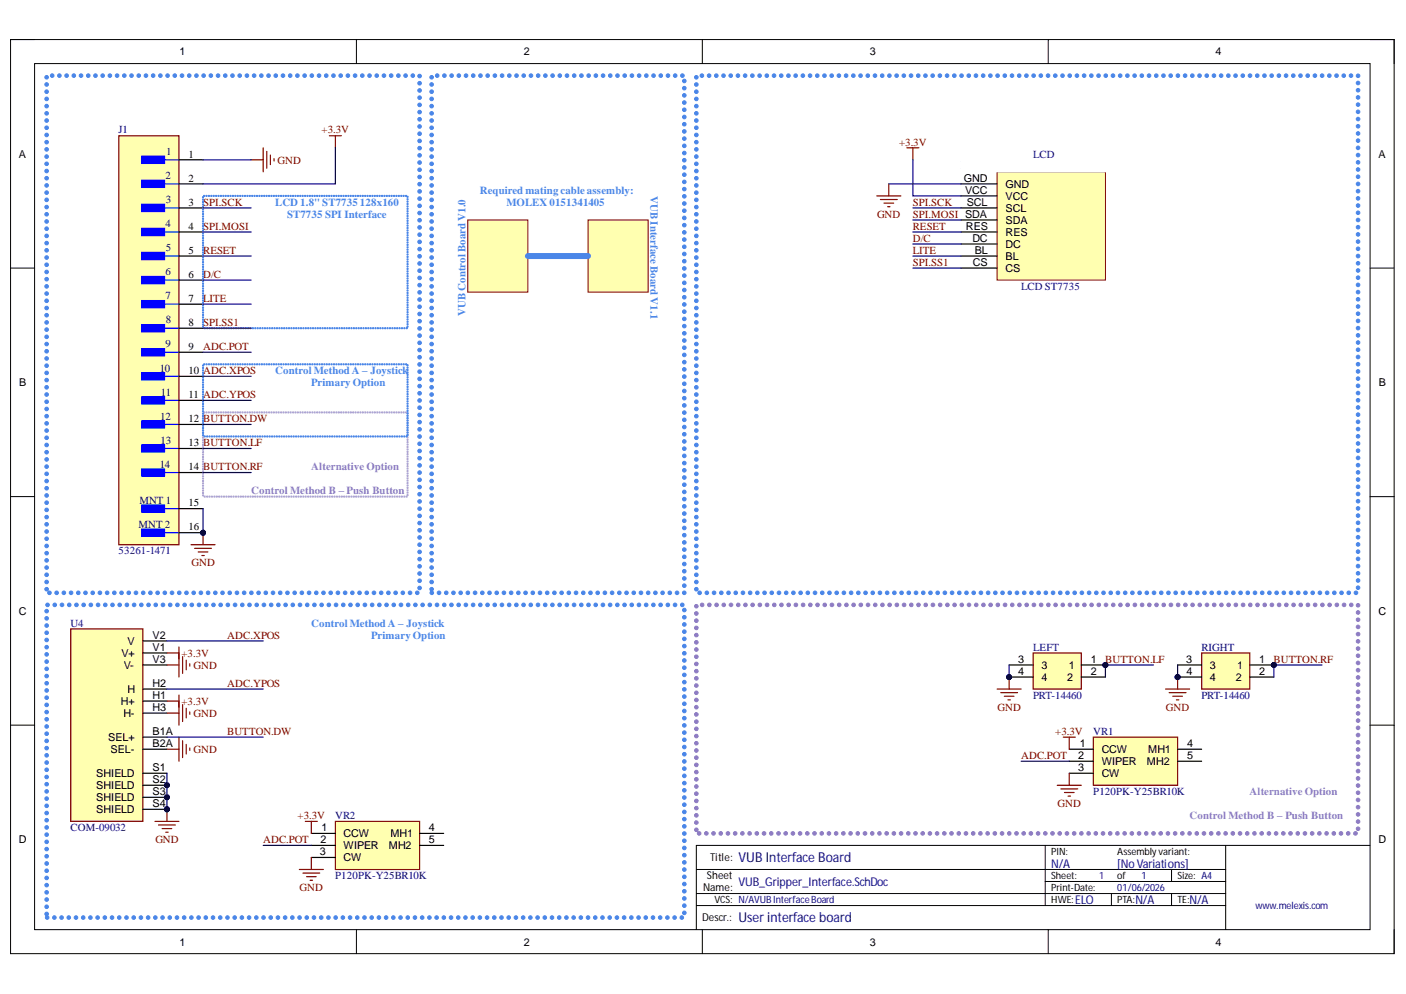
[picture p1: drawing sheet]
<svg xmlns="http://www.w3.org/2000/svg" width="297mm" height="210mm" viewBox="0 0 297 210" stroke-linecap="round" stroke-linejoin="round" font-family="sans-serif">
<defs><g id="words">
<g font-size="2.9" fill="#000080">
<text x="156" y="182.1">VUB Interface Board</text>
<text x="156" y="194.8">User interface board</text>
</g>
<g font-size="2.5" fill="#000080">
<text x="222.1" y="183.2">N/A</text>
<text x="236.1" y="183.2">[NoVariations]</text>
<text x="156" y="187">VUB_Gripper_Interface.SchDoc</text>
<text x="227.2" y="190.8">ELO</text>
<text x="239.9" y="190.8">N/A</text>
<text x="251.3" y="190.8">N/A</text>
</g>
<g font-size="2.3">
<text x="37.9" y="11.7">1</text>
<text x="110.7" y="11.7">2</text>
<text x="183.8" y="11.7">3</text>
<text x="256.8" y="11.7">4</text>
<text x="4" y="33.3">A</text>
<text x="39.8" y="33.3">1</text>
<text x="291.2" y="33.3">A</text>
<text x="39.8" y="38.4">2</text>
<text x="203.6" y="38.4">GND</text>
<text x="203.9" y="40.9">VCC</text>
<text x="212.4" y="39.6">GND</text>
<text x="39.8" y="43.5">3</text>
<text x="204.2" y="43.5">SCL</text>
<text x="212.4" y="42.2">VCC</text>
<text x="212.4" y="44.7">SCL</text>
<text x="212.4" y="47.3">SDA</text>
<text x="39.8" y="48.5">4</text>
<text x="39.8" y="53.6">5</text>
<text x="204.1" y="48.5">RES</text>
<text x="205.4" y="51.1">DC</text>
<text x="205.9" y="53.6">BL</text>
<text x="212.4" y="49.8">RES</text>
<text x="212.4" y="52.3">DC</text>
<text x="39.8" y="58.7">6</text>
<text x="205.5" y="56.1">CS</text>
<text x="212.4" y="54.9">BL</text>
<text x="212.4" y="57.4">CS</text>
<text x="39.8" y="63.7">7</text>
<text x="39.8" y="68.8">8</text>
<text x="39.8" y="73.9">9</text>
<text x="4.1" y="81.6">B</text>
<text x="39.8" y="79">10 ADC.XPOS</text>
<text x="291.3" y="81.6">B</text>
<text x="39.8" y="84">11 ADC.YPOS</text>
<text x="39.8" y="89.2">12 BUTTON.DW</text>
<text x="39.8" y="94.3">13 BUTTON.LF</text>
<text x="39.8" y="99.3">14 BUTTON.RF</text>
<text x="39.8" y="106.9">15</text>
<text x="39.8" y="112">16</text>
<text x="4" y="129.8">C</text>
<text x="291.2" y="129.8">C</text>
<text x="26.9" y="136.1">V</text>
<text x="32.2" y="134.8">V2</text>
<text x="32.2" y="137.4">V1</text>
<text x="25.6" y="138.7">V+</text>
<text x="26.1" y="141.3">V-</text>
<text x="32.2" y="140">V3</text>
<text x="215.1" y="140">3</text>
<text x="215.1" y="142.5">4</text>
<text x="220.1" y="141.3">3</text>
<text x="220.1" y="143.8">4</text>
<text x="225.5" y="143.8">2</text>
<text x="225.8" y="141.3">1</text>
<text x="230.5" y="140">1</text>
<text x="230.5" y="142.5">2</text>
<text x="250.6" y="140">3</text>
<text x="250.7" y="142.5">4</text>
<text x="255.6" y="141.3">3</text>
<text x="255.6" y="143.8">4</text>
<text x="261.1" y="143.8">2</text>
<text x="261.3" y="141.3">1</text>
<text x="266" y="140">1</text>
<text x="266" y="142.5">2</text>
<text x="25.6" y="148.9">H+</text>
<text x="26.9" y="146.3">H</text>
<text x="32.2" y="145.1">H2</text>
<text x="32.2" y="147.6">H1</text>
<text x="26.1" y="151.4">H-</text>
<text x="32.2" y="150.1">H3</text>
<text x="32.2" y="155.2">B1A</text>
<text x="22.8" y="156.5">SEL+</text>
<text x="23.4" y="159">SEL-</text>
<text x="32.2" y="157.8">B2A</text>
<text x="227.8" y="160.3">2</text>
<text x="228.1" y="157.8">1</text>
<text x="232.8" y="159">CCW</text>
<text x="232.8" y="161.6">WIPER</text>
<text x="242.3" y="161.6">MH2</text>
<text x="242.6" y="159">MH1</text>
<text x="250.8" y="157.8">4</text>
<text x="250.8" y="160.3">5</text>
<text x="20.3" y="164.1">SHIELD</text>
<text x="20.3" y="166.6">SHIELD</text>
<text x="32.2" y="162.8">S1</text>
<text x="32.2" y="165.4">S2</text>
<text x="32.2" y="167.9">S3</text>
<text x="227.8" y="162.8">3</text>
<text x="232.8" y="164.1">CW</text>
<text x="20.3" y="169.2">SHIELD</text>
<text x="20.3" y="171.7">SHIELD</text>
<text x="32.2" y="170.4">S4</text>
<text x="4" y="178">D</text>
<text x="67.7" y="178">2</text>
<text x="67.9" y="175.5">1</text>
<text x="72.6" y="176.8">CCW</text>
<text x="72.6" y="179.3">WIPER</text>
<text x="82.2" y="179.3">MH2</text>
<text x="82.5" y="176.8">MH1</text>
<text x="90.6" y="175.5">4</text>
<text x="90.6" y="178">5</text>
<text x="291.2" y="178">D</text>
<text x="67.6" y="180.6">3</text>
<text x="72.6" y="181.9">CW</text>
<text x="149.3" y="185.7">Sheet</text>
<text x="150" y="181.9">Title:</text>
<text x="148.6" y="188.2">Name:</text>
<text x="148.3" y="194.5">Descr.:</text>
<text x="37.9" y="199.7">1</text>
<text x="110.7" y="199.7">2</text>
<text x="183.8" y="199.7">3</text>
<text x="256.8" y="199.7">4</text>
</g>
<g font-size="2.3" fill="#000080">
<text x="25" y="28.1">J1</text>
<text x="35.1" y="32.8">1</text>
<text x="218.3" y="33.3">LCD</text>
<text x="34.9" y="37.9">2</text>
<text x="35" y="42.9">3</text>
<text x="34.9" y="48">4</text>
<text x="35" y="53.1">5</text>
<text x="34.9" y="58.2">6</text>
<text x="34.9" y="63.2">7</text>
<text x="215.7" y="61.2">LCD ST7735</text>
<text x="35" y="68.3">8</text>
<text x="34.9" y="73.4">9</text>
<text x="33.8" y="78.5">10</text>
<text x="34" y="83.5">11</text>
<text x="33.8" y="88.6">12</text>
<text x="33.9" y="93.8">13</text>
<text x="33.8" y="98.8">14</text>
<text x="29.4" y="106.4">MNT 1</text>
<text x="29.3" y="111.5">MNT 2</text>
<text x="25" y="117.1">53261-1471</text>
<text x="14.9" y="132.3">U4</text>
<text x="218.3" y="137.4">LEFT</text>
<text x="253.8" y="137.4">RIGHT</text>
<text x="218.3" y="147.5">PRT-14460</text>
<text x="253.8" y="147.5">PRT-14460</text>
<text x="231" y="155.2">VR1</text>
<text x="231" y="167.9">P120PK-Y25BR10K</text>
<text x="70.8" y="173">VR2</text>
<text x="14.9" y="175.5">COM-09032</text>
<text x="70.8" y="185.7">P120PK-Y25BR10K</text>
</g>
<g font-size="2.3" fill="#800000">
<text x="67.9" y="28.1">+3.3V</text>
<text x="58.6" y="34.6">GND</text>
<text x="189.9" y="30.8">+3.3V</text>
<text x="42.9" y="43.5">SPI.SCK</text>
<text x="185.3" y="46">GND</text>
<text x="192.8" y="43.5">SPI.SCK</text>
<text x="192.8" y="46">SPI.MOSI SDA</text>
<text x="42.9" y="48.5">SPI.MOSI</text>
<text x="42.9" y="53.6">RESET</text>
<text x="192.8" y="48.5">RESET</text>
<text x="192.8" y="51.1">D/C</text>
<text x="192.8" y="53.6">LITE</text>
<text x="42.9" y="58.7">D/C</text>
<text x="192.8" y="56.1">SPI.SS1</text>
<text x="42.9" y="63.7">LITE</text>
<text x="42.9" y="68.8">SPI.SS1</text>
<text x="42.9" y="73.9">ADC.POT</text>
<text x="40.4" y="119.6">GND</text>
<text x="48" y="134.8">ADC.XPOS</text>
<text x="38.3" y="138.7">+3.3V</text>
<text x="40.9" y="141.2">GND</text>
<text x="233.5" y="139.9">BUTTON.LF</text>
<text x="269" y="139.9">BUTTON.RF</text>
<text x="38.3" y="148.9">+3.3V</text>
<text x="48" y="145">ADC.YPOS</text>
<text x="40.9" y="151.4">GND</text>
<text x="48" y="155.2">BUTTON.DW</text>
<text x="210.8" y="150.1">GND</text>
<text x="222.9" y="155.2">+3.3V</text>
<text x="246.3" y="150.1">GND</text>
<text x="40.9" y="159">GND</text>
<text x="215.7" y="160.3">ADC.POT</text>
<text x="62.9" y="173">+3.3V</text>
<text x="223.4" y="170.4">GND</text>
<text x="32.8" y="178">GND</text>
<text x="55.6" y="178">ADC.POT</text>
<text x="63.3" y="188.2">GND</text>
</g>
<g font-size="2.3" fill="#4a86e8">
<text x="101.4" y="40.9">Required mating cable assembly:</text>
<text x="137.4" y="41.3" transform="rotate(90 137.4 41.3)">VUB Interface Board V1.1</text>
<text x="58.1" y="43.5">LCD 1.8&quot; ST7735</text>
<text x="60.7" y="46">ST7735 SPI Interface</text>
<text x="76" y="43.5">128x160</text>
<text x="107" y="43.5">MOLEX 0151341405</text>
<text x="98.3" y="66.8" transform="rotate(-90 98.3 66.8)">VUB Control Board V1.0</text>
<text x="58.1" y="79">Control Method A – Joystick</text>
<text x="65.7" y="81.5">Primary Option</text>
<text x="65.7" y="132.3">Control Method A – Joystick</text>
<text x="78.4" y="134.8">Primary Option</text>
</g>
<g font-size="2.3" fill="#8e7cc3">
<text x="65.7" y="99.3">Alternative Option</text>
<text x="53" y="104.4">Control Method B – Push Button</text>
<text x="264" y="167.9">Alternative Option</text>
<text x="251.3" y="173">Control Method B – Push Button</text>
</g>
<g font-size="2.1">
<text x="222.1" y="185.6">Sheet:</text>
<text x="222.1" y="180.5">PIN:</text>
<text x="236.1" y="185.6">of</text>
<text x="236.1" y="180.5">Assemblyvariant:</text>
<text x="248.7" y="185.6">Size: A4</text>
<text x="150.9" y="190.6">VCS: N/AVUBInterfaceBoard</text>
<text x="222.1" y="188.1">Print-Date:</text>
<text x="222.1" y="190.6">HWE:</text>
<text x="236.1" y="190.6">PTA:</text>
<text x="248.7" y="190.6">TE:</text>
</g>
<g font-size="2.1" fill="#000080">
<text x="232.2" y="185.6">1</text>
<text x="241.1" y="185.6">1</text>
<text x="236.1" y="188.1">01/06/2026</text>
<text x="265.2" y="191.9">www.melexis.com</text>
</g>
</g></defs>
<path d="M2.2 8.4h292.3v193h-292.3z" fill="none" stroke="#000" stroke-width=".21"/>
<path d="M7.3 13.4h282.1v182.9h-282.1z" fill-rule="evenodd" fill="#fff"/>
<g fill="none" stroke="#000" stroke-width=".21">
<path d="M2.2 8.3h5.1M7.3 13.4h282.1v182.9h-282.1zM75.3 8.3v5.1M148.4 8.3v5.1M221.5 8.4v5M289.4 8.4h5.1v5M2.2 56.6h5.1M289.4 56.6h5.1M2.2 104.9h5.1M289.4 104.9h5.1M2.2 153.1h5.1M289.4 153.1h5.1"/>
<path d="M220.8 178.5v12.7M258.9 178.5v17.8M289.4 178.5h-142.3v17.8M75.3 196.3v5.1M147.1 188.7h111.8M147.1 183.6h111.8M147.1 191.2h111.8M148.4 196.3v5.1M220.8 186.1h38.1M221.5 196.3v5.1M234.8 188.7v2.5M247.5 183.6v2.5"/>
<path d="M247.5 188.7v2.5M294.5 196.3v5.1"/>
</g>
<path d="M246.2 145.5h5.1M247 146.3h3.6M247.8 147h2M248.5 147.8h.5M248.8 143v2.5" fill="none" stroke="#800000" stroke-width=".25"/>
<circle cx="248.8" cy="143" r=".51" fill="#000080"/>
<circle cx="248.8" cy="143" r=".51" fill="none" stroke="#000080" stroke-width=".21"/>
<circle cx="42.9" cy="112.5" r=".51" fill="#000080"/>
<circle cx="42.9" cy="112.5" r=".51" fill="none" stroke="#000080" stroke-width=".21"/>
<path d="M25.1 28.7h12.7v86.3h-12.7z" fill-rule="evenodd" fill="#ffffb0"/>
<path d="M25.1 28.7h12.7v86.3h-12.7z" fill="none" stroke="#800000" stroke-width=".25"/>
<path d="M29.9 33h4.9v1.5h-4.9z" fill-rule="evenodd" fill="#00f"/>
<path d="M29.9 33h4.9v1.5h-4.9zM32.2 33.8h5.6" fill="none" stroke="#00f" stroke-width=".25"/>
<path d="M29.9 38.1h4.9v1.5h-4.9z" fill-rule="evenodd" fill="#00f"/>
<path d="M29.9 38.1h4.9v1.5h-4.9zM32.2 38.8h5.6" fill="none" stroke="#00f" stroke-width=".25"/>
<path d="M29.9 43.1h4.9v1.6h-4.9z" fill-rule="evenodd" fill="#00f"/>
<path d="M29.9 43.1h4.9v1.6h-4.9zM32.2 43.9h5.6" fill="none" stroke="#00f" stroke-width=".25"/>
<path d="M29.9 48.2h4.9v1.6h-4.9z" fill-rule="evenodd" fill="#00f"/>
<path d="M29.9 48.2h4.9v1.6h-4.9zM32.2 49h5.6" fill="none" stroke="#00f" stroke-width=".25"/>
<path d="M29.9 53.3h4.9v1.5h-4.9z" fill-rule="evenodd" fill="#00f"/>
<path d="M29.9 53.3h4.9v1.5h-4.9zM32.2 54.1h5.6" fill="none" stroke="#00f" stroke-width=".25"/>
<path d="M29.9 58.4h4.9v1.5h-4.9z" fill-rule="evenodd" fill="#00f"/>
<path d="M29.9 58.4h4.9v1.5h-4.9zM32.2 59.1h5.6" fill="none" stroke="#00f" stroke-width=".25"/>
<path d="M29.9 63.5h4.9v1.5h-4.9z" fill-rule="evenodd" fill="#00f"/>
<path d="M29.9 63.5h4.9v1.5h-4.9zM32.2 64.2h5.6" fill="none" stroke="#00f" stroke-width=".25"/>
<path d="M29.9 68.5h4.9v1.6h-4.9z" fill-rule="evenodd" fill="#00f"/>
<path d="M29.9 68.5h4.9v1.6h-4.9zM32.2 69.3h5.6" fill="none" stroke="#00f" stroke-width=".25"/>
<path d="M29.9 73.6h4.9v1.6h-4.9z" fill-rule="evenodd" fill="#00f"/>
<path d="M29.9 73.6h4.9v1.6h-4.9zM32.2 74.4h5.6" fill="none" stroke="#00f" stroke-width=".25"/>
<path d="M29.9 78.7h4.9v1.5h-4.9z" fill-rule="evenodd" fill="#00f"/>
<path d="M29.9 78.7h4.9v1.5h-4.9zM32.2 79.5h5.6" fill="none" stroke="#00f" stroke-width=".25"/>
<path d="M29.9 83.8h4.9v1.5h-4.9z" fill-rule="evenodd" fill="#00f"/>
<path d="M29.9 83.8h4.9v1.5h-4.9zM32.2 84.5h5.6" fill="none" stroke="#00f" stroke-width=".25"/>
<path d="M29.9 88.9h4.9v1.5h-4.9z" fill-rule="evenodd" fill="#00f"/>
<path d="M29.9 88.9h4.9v1.5h-4.9zM32.2 89.6h5.6" fill="none" stroke="#00f" stroke-width=".25"/>
<path d="M29.9 93.9h4.9v1.6h-4.9z" fill-rule="evenodd" fill="#00f"/>
<path d="M29.9 93.9h4.9v1.6h-4.9zM32.2 94.7h5.6" fill="none" stroke="#00f" stroke-width=".25"/>
<path d="M29.9 99h4.9v1.6h-4.9z" fill-rule="evenodd" fill="#00f"/>
<path d="M29.9 99h4.9v1.6h-4.9zM32.2 99.8h5.6" fill="none" stroke="#00f" stroke-width=".25"/>
<path d="M29.9 106.6h4.9v1.6h-4.9z" fill-rule="evenodd" fill="#00f"/>
<path d="M29.9 106.6h4.9v1.6h-4.9zM32.2 107.4h5.6" fill="none" stroke="#00f" stroke-width=".25"/>
<path d="M29.9 111.7h4.9v1.5h-4.9z" fill-rule="evenodd" fill="#00f"/>
<path d="M29.9 111.7h4.9v1.5h-4.9zM32.2 112.5h5.6" fill="none" stroke="#00f" stroke-width=".25"/>
<g fill="none" stroke="#000" stroke-width=".25">
<path d="M37.8 33.8h5.1M37.8 38.8h5.1M37.8 43.9h5.1M37.8 49h5.1M37.8 54.1h5.1M37.8 59.1h5.1M37.8 64.2h5.1M37.8 69.3h5.1M37.8 74.4h5.1M37.8 79.5h5.1M37.8 84.5h5.1M37.8 89.6h5.1"/>
<path d="M37.8 94.7h5.1M37.8 99.8h5.1M37.8 107.4h5.1M37.8 112.5h5.1"/>
</g>
<circle cx="42.9" cy="112.5" r=".51" fill="#000080"/>
<circle cx="42.9" cy="112.5" r=".51" fill="none" stroke="#000080" stroke-width=".21"/>
<path d="M191.6 31.2h2.5M192.9 31.2v2.6" fill="none" stroke="#800000" stroke-width=".25"/>
<path d="M210.6 36.3h22.9v22.8h-22.9z" fill-rule="evenodd" fill="#ffffb0"/>
<path d="M210.6 36.3h22.9v22.8h-22.9z" fill="none" stroke="#800000" stroke-width=".21"/>
<path d="M203 38.8h7.6M203 41.4h7.6M203 43.9h7.6M203 46.5h7.6M203 49h7.6M203 51.5h7.6M203 54.1h7.6M203 56.6h7.6" fill="none" stroke="#000" stroke-width=".25"/>
<path d="M187.8 38.8v2.6M185.2 41.4h5.1M186 42.1h3.6M186.8 42.9h2M187.5 43.7h.5" fill="none" stroke="#800000" stroke-width=".25"/>
<circle cx="35.3" cy="165.8" r=".51" fill="#000080"/>
<circle cx="35.3" cy="165.8" r=".51" fill="none" stroke="#000080" stroke-width=".21"/>
<circle cx="35.3" cy="168.4" r=".51" fill="#000080"/>
<circle cx="35.3" cy="168.4" r=".51" fill="none" stroke="#000080" stroke-width=".21"/>
<circle cx="35.3" cy="170.9" r=".51" fill="#000080"/>
<circle cx="35.3" cy="170.9" r=".51" fill="none" stroke="#000080" stroke-width=".21"/>
<path d="M14.9 132.8h15.3v40.7h-15.3z" fill-rule="evenodd" fill="#ffffb0"/>
<path d="M14.9 132.8h15.3v40.7h-15.3z" fill="none" stroke="#800000" stroke-width=".25"/>
<path d="M30.2 135.3h5.1M30.2 137.9h5.1M30.2 140.4h5.1M30.2 145.5h5.1M30.2 148h5.1M30.2 150.6h5.1M30.2 155.7h5.1M30.2 158.2h5.1M30.2 163.3h5.1M30.2 165.8h5.1" fill="none" stroke="#000" stroke-width=".25"/>
<circle cx="35.3" cy="165.8" r=".51" fill="#000080"/>
<circle cx="35.3" cy="165.8" r=".51" fill="none" stroke="#000080" stroke-width=".21"/>
<path d="M30.2 168.4h5.1" fill="none" stroke="#000" stroke-width=".25"/>
<circle cx="35.3" cy="168.4" r=".51" fill="#000080"/>
<circle cx="35.3" cy="168.4" r=".51" fill="none" stroke="#000080" stroke-width=".21"/>
<path d="M30.2 170.9h5.1" fill="none" stroke="#000" stroke-width=".25"/>
<circle cx="35.3" cy="170.9" r=".51" fill="#000080"/>
<circle cx="35.3" cy="170.9" r=".51" fill="none" stroke="#000080" stroke-width=".21"/>
<path d="M32.7 173.5h5.1M33.5 174.2h3.5M34.3 175h2M35 175.7h.5M35.3 170.9v2.6" fill="none" stroke="#800000" stroke-width=".25"/>
<circle cx="35.3" cy="170.9" r=".51" fill="#000080"/>
<circle cx="35.3" cy="170.9" r=".51" fill="none" stroke="#000080" stroke-width=".21"/>
<g fill="none" stroke="#800000" stroke-width=".25">
<path d="M35.3 137.9h2.5M37.8 136.6v6.4M38.6 138.7v3.5M39.3 139.4v2M35.3 158.2h2.5M35.3 150.6h2.5M35.3 140.4h2.5M35.3 148h2.5M37.8 146.8v6.3M37.8 155.7v5M38.6 148.8v3.6M38.6 156.4v3.6"/>
<path d="M39.3 149.6v2M39.3 157.2v2M40.1 140.2v.5M40.1 150.3v.5M40.1 158v.5"/>
</g>
<circle cx="233.5" cy="140.4" r=".51" fill="#000080"/>
<circle cx="233.5" cy="140.4" r=".51" fill="none" stroke="#000080" stroke-width=".21"/>
<circle cx="213.2" cy="143" r=".51" fill="#000080"/>
<circle cx="213.2" cy="143" r=".51" fill="none" stroke="#000080" stroke-width=".21"/>
<path d="M218.3 137.9h10.1v7.6h-10.1z" fill-rule="evenodd" fill="#ffffb0"/>
<path d="M218.3 137.9h10.1v7.6h-10.1z" fill="none" stroke="#800000" stroke-width=".25"/>
<path d="M228.4 140.4h5.1" fill="none" stroke="#000" stroke-width=".25"/>
<circle cx="233.5" cy="140.4" r=".51" fill="#000080"/>
<circle cx="233.5" cy="140.4" r=".51" fill="none" stroke="#000080" stroke-width=".21"/>
<path d="M213.2 143h5.1M213.2 140.4h5.1M228.4 143h5.1" fill="none" stroke="#000" stroke-width=".25"/>
<circle cx="213.2" cy="143" r=".51" fill="#000080"/>
<circle cx="213.2" cy="143" r=".51" fill="none" stroke="#000080" stroke-width=".21"/>
<circle cx="233.5" cy="140.4" r=".51" fill="#000080"/>
<circle cx="233.5" cy="140.4" r=".51" fill="none" stroke="#000080" stroke-width=".21"/>
<circle cx="269.1" cy="140.4" r=".51" fill="#000080"/>
<circle cx="269.1" cy="140.4" r=".51" fill="none" stroke="#000080" stroke-width=".21"/>
<circle cx="248.8" cy="143" r=".51" fill="#000080"/>
<circle cx="248.8" cy="143" r=".51" fill="none" stroke="#000080" stroke-width=".21"/>
<path d="M253.9 137.9h10.1v7.6h-10.1z" fill-rule="evenodd" fill="#ffffb0"/>
<path d="M253.9 137.9h10.1v7.6h-10.1z" fill="none" stroke="#800000" stroke-width=".25"/>
<path d="M264 140.4h5.1" fill="none" stroke="#000" stroke-width=".25"/>
<circle cx="269.1" cy="140.4" r=".51" fill="#000080"/>
<circle cx="269.1" cy="140.4" r=".51" fill="none" stroke="#000080" stroke-width=".21"/>
<path d="M248.8 143h5.1M248.8 140.4h5.1M264 143h5.1" fill="none" stroke="#000" stroke-width=".25"/>
<circle cx="248.8" cy="143" r=".51" fill="#000080"/>
<circle cx="248.8" cy="143" r=".51" fill="none" stroke="#000080" stroke-width=".21"/>
<circle cx="269.1" cy="140.4" r=".51" fill="#000080"/>
<circle cx="269.1" cy="140.4" r=".51" fill="none" stroke="#000080" stroke-width=".21"/>
<path d="M53.1 33.8h2.5M55.6 31.2v5.1M56.4 32v3.5M57.1 32.7v2.1M57.9 33.5v.5M69.6 28.7h2.5M70.9 28.7v2.5M40.4 115h5M41.1 115.8h3.6M41.9 116.6h2M42.6 117.3h.5M42.9 112.5v2.5" fill="none" stroke="#800000" stroke-width=".25"/>
<circle cx="42.9" cy="112.5" r=".51" fill="#000080"/>
<circle cx="42.9" cy="112.5" r=".51" fill="none" stroke="#000080" stroke-width=".21"/>
<path d="M210.6 145.5h5.1M211.4 146.3h3.6M212.2 147h2M212.9 147.8h.6M213.2 143v2.5" fill="none" stroke="#800000" stroke-width=".25"/>
<circle cx="213.2" cy="143" r=".51" fill="#000080"/>
<circle cx="213.2" cy="143" r=".51" fill="none" stroke="#000080" stroke-width=".21"/>
<path d="M231 155.7h17.8v10.1h-17.8z" fill-rule="evenodd" fill="#ffffb0"/>
<path d="M224.6 155.7h2.6M225.9 155.7v2.5M231 155.7h17.8v10.1h-17.8zM223.4 165.8h5M224.1 166.6h3.6M224.9 167.4h2M225.6 168.1h.6M225.9 163.3v2.5" fill="none" stroke="#800000" stroke-width=".25"/>
<path d="M225.9 158.2h5.1M248.8 158.2h5.1M225.9 160.7h5.1M225.9 163.3h5.1M248.8 160.7h5.1" fill="none" stroke="#000" stroke-width=".25"/>
<path d="M70.9 173.5h17.7v10.1h-17.7z" fill-rule="evenodd" fill="#ffffb0"/>
<path d="M64.5 173.5h2.5M65.8 173.5v2.5M70.9 173.5h17.7v10.1h-17.7zM63.2 183.6h5.1M64 184.4h3.5M64.8 185.1h2M65.5 185.9h.5M65.8 181.1v2.5" fill="none" stroke="#800000" stroke-width=".25"/>
<path d="M65.8 176h5.1M65.8 178.5h5.1M88.6 176h5.1M88.6 178.5h5.1M65.8 181.1h5.1" fill="none" stroke="#000" stroke-width=".25"/>
<g fill="#4a86e8" stroke="#4a86e8" stroke-width=".21">
<path d="M9.5 124.4a.38 .38 0 0 1 .7 0 .38 .38 0 0 1-.7 0zM9.5 122.9a.38 .38 0 0 1 .7 0 .38 .38 0 0 1-.7 0zM9.5 121.4a.38 .38 0 0 1 .7 0 .38 .38 0 0 1-.7 0zM9.5 119.9a.38 .38 0 0 1 .7 0 .38 .38 0 0 1-.7 0zM9.5 118.3a.38 .38 0 0 1 .7 0 .38 .38 0 0 1-.7 0zM9.5 116.8a.38 .38 0 0 1 .7 0 .38 .38 0 0 1-.7 0zM9.5 115.3a.38 .38 0 0 1 .7 0 .38 .38 0 0 1-.7 0zM9.5 113.8a.38 .38 0 0 1 .7 0 .38 .38 0 0 1-.7 0zM9.5 112.2a.38 .38 0 0 1 .7 0 .38 .38 0 0 1-.7 0zM9.5 110.7a.38 .38 0 0 1 .7 0 .38 .38 0 0 1-.7 0zM9.5 109.2a.38 .38 0 0 1 .7 0 .38 .38 0 0 1-.7 0zM9.5 107.7a.38 .38 0 0 1 .7 0 .38 .38 0 0 1-.7 0zM9.5 106.1a.38 .38 0 0 1 .7 0 .38 .38 0 0 1-.7 0zM9.5 104.6a.38 .38 0 0 1 .7 0 .38 .38 0 0 1-.7 0zM9.5 103.1a.38 .38 0 0 1 .7 0 .38 .38 0 0 1-.7 0zM9.5 101.6a.38 .38 0 0 1 .7 0 .38 .38 0 0 1-.7 0zM9.5 100.1a.38 .38 0 0 1 .7 0 .38 .38 0 0 1-.7 0zM9.5 98.5a.38 .38 0 0 1 .7 0 .38 .38 0 0 1-.7 0zM9.5 97a.38 .38 0 0 1 .7 0 .38 .38 0 0 1-.7 0zM9.5 95.5a.38 .38 0 0 1 .7 0 .38 .38 0 0 1-.7 0zM9.5 94a.38 .38 0 0 1 .7 0 .38 .38 0 0 1-.7 0zM9.5 92.4a.38 .38 0 0 1 .7 0 .38 .38 0 0 1-.7 0zM9.5 90.9a.38 .38 0 0 1 .7 0 .38 .38 0 0 1-.7 0zM9.5 89.4a.38 .38 0 0 1 .7 0 .38 .38 0 0 1-.7 0zM9.5 87.9a.38 .38 0 0 1 .7 0 .38 .38 0 0 1-.7 0zM9.5 86.4a.38 .38 0 0 1 .7 0 .38 .38 0 0 1-.7 0zM9.5 84.8a.38 .38 0 0 1 .7 0 .38 .38 0 0 1-.7 0zM9.5 83.3a.38 .38 0 0 1 .7 0 .38 .38 0 0 1-.7 0zM9.5 81.8a.38 .38 0 0 1 .7 0 .38 .38 0 0 1-.7 0zM9.5 80.3a.38 .38 0 0 1 .7 0 .38 .38 0 0 1-.7 0zM9.5 78.7a.38 .38 0 0 1 .7 0 .38 .38 0 0 1-.7 0zM9.5 77.2a.38 .38 0 0 1 .7 0 .38 .38 0 0 1-.7 0zM9.5 75.7a.38 .38 0 0 1 .7 0 .38 .38 0 0 1-.7 0zM9.5 74.2a.38 .38 0 0 1 .7 0 .38 .38 0 0 1-.7 0zM9.5 72.7a.38 .38 0 0 1 .7 0 .38 .38 0 0 1-.7 0zM9.5 71.1a.38 .38 0 0 1 .7 0 .38 .38 0 0 1-.7 0zM9.5 69.6a.38 .38 0 0 1 .7 0 .38 .38 0 0 1-.7 0zM9.5 68.1a.38 .38 0 0 1 .7 0 .38 .38 0 0 1-.7 0zM9.5 66.6a.38 .38 0 0 1 .7 0 .38 .38 0 0 1-.7 0zM9.5 65a.38 .38 0 0 1 .7 0 .38 .38 0 0 1-.7 0zM9.5 63.5a.38 .38 0 0 1 .7 0 .38 .38 0 0 1-.7 0zM9.5 62a.38 .38 0 0 1 .7 0 .38 .38 0 0 1-.7 0zM9.5 60.5a.38 .38 0 0 1 .7 0 .38 .38 0 0 1-.7 0zM9.5 59a.38 .38 0 0 1 .7 0 .38 .38 0 0 1-.7 0zM9.5 57.4a.38 .38 0 0 1 .7 0 .38 .38 0 0 1-.7 0zM9.5 55.9a.38 .38 0 0 1 .7 0 .38 .38 0 0 1-.7 0zM9.5 54.4a.38 .38 0 0 1 .7 0 .38 .38 0 0 1-.7 0zM9.5 52.9a.38 .38 0 0 1 .7 0 .38 .38 0 0 1-.7 0zM9.5 51.3a.38 .38 0 0 1 .7 0 .38 .38 0 0 1-.7 0zM9.5 49.8a.38 .38 0 0 1 .7 0 .38 .38 0 0 1-.7 0zM9.5 48.3a.38 .38 0 0 1 .7 0 .38 .38 0 0 1-.7 0zM9.5 46.8a.38 .38 0 0 1 .7 0 .38 .38 0 0 1-.7 0zM9.5 45.2a.38 .38 0 0 1 .7 0 .38 .38 0 0 1-.7 0zM9.5 43.7a.38 .38 0 0 1 .7 0 .38 .38 0 0 1-.7 0zM9.5 42.2a.38 .38 0 0 1 .7 0 .38 .38 0 0 1-.7 0zM9.5 40.7a.38 .38 0 0 1 .7 0 .38 .38 0 0 1-.7 0zM9.5 39.2a.38 .38 0 0 1 .7 0 .38 .38 0 0 1-.7 0zM9.5 37.6a.38 .38 0 0 1 .7 0 .38 .38 0 0 1-.7 0zM9.5 36.1a.38 .38 0 0 1 .7 0 .38 .38 0 0 1-.7 0zM9.5 34.6a.38 .38 0 0 1 .7 0 .38 .38 0 0 1-.7 0zM9.5 33.1a.38 .38 0 0 1 .7 0 .38 .38 0 0 1-.7 0zM9.5 31.5a.38 .38 0 0 1 .7 0 .38 .38 0 0 1-.7 0zM9.5 30a.38 .38 0 0 1 .7 0 .38 .38 0 0 1-.7 0zM9.5 28.5a.38 .38 0 0 1 .7 0 .38 .38 0 0 1-.7 0zM9.5 27a.38 .38 0 0 1 .7 0 .38 .38 0 0 1-.7 0zM9.5 25.5a.38 .38 0 0 1 .7 0 .38 .38 0 0 1-.7 0zM9.5 23.9a.38 .38 0 0 1 .7 0 .38 .38 0 0 1-.7 0zM9.5 22.4a.38 .38 0 0 1 .7 0 .38 .38 0 0 1-.7 0zM9.5 20.9a.38 .38 0 0 1 .7 0 .38 .38 0 0 1-.7 0zM9.5 19.4a.38 .38 0 0 1 .7 0 .38 .38 0 0 1-.7 0zM9.5 17.8a.38 .38 0 0 1 .7 0 .38 .38 0 0 1-.7 0zM9.5 16.3a.38 .38 0 0 1 .7 0 .38 .38 0 0 1-.7 0zM10.6 16a.4 .4 0 0 1 .8 0 .4 .4 0 0 1-.8 0zM12.2 16a.38 .38 0 0 1 .7 0 .38 .38 0 0 1-.7 0zM13.7 16a.4 .4 0 0 1 .8 0 .4 .4 0 0 1-.8 0zM15.2 16a.4 .4 0 0 1 .8 0 .4 .4 0 0 1-.8 0zM16.7 16a.4 .4 0 0 1 .8 0 .4 .4 0 0 1-.8 0zM18.3 16a.38 .38 0 0 1 .7 0 .38 .38 0 0 1-.7 0zM19.8 16a.38 .38 0 0 1 .7 0 .38 .38 0 0 1-.7 0zM21.3 16a.4 .4 0 0 1 .8 0 .4 .4 0 0 1-.8 0zM22.8 16a.4 .4 0 0 1 .8 0 .4 .4 0 0 1-.8 0zM24.4 16a.38 .38 0 0 1 .7 0 .38 .38 0 0 1-.7 0zM25.9 16a.38 .38 0 0 1 .7 0 .38 .38 0 0 1-.7 0zM27.4 16a.4 .4 0 0 1 .8 0 .4 .4 0 0 1-.8 0zM28.9 16a.4 .4 0 0 1 .8 0 .4 .4 0 0 1-.8 0zM30.5 16a.38 .38 0 0 1 .7 0 .38 .38 0 0 1-.7 0zM32 16a.38 .38 0 0 1 .7 0 .38 .38 0 0 1-.7 0zM33.5 16a.4 .4 0 0 1 .8 0 .4 .4 0 0 1-.8 0zM35 16a.4 .4 0 0 1 .8 0 .4 .4 0 0 1-.8 0zM36.5 16a.4 .4 0 0 1 .8 0 .4 .4 0 0 1-.8 0zM38.1 16a.38 .38 0 0 1 .7 0 .38 .38 0 0 1-.7 0zM39.6 16a.4 .4 0 0 1 .8 0 .4 .4 0 0 1-.8 0zM41.1 16a.4 .4 0 0 1 .8 0 .4 .4 0 0 1-.8 0zM42.6 16a.4 .4 0 0 1 .8 0 .4 .4 0 0 1-.8 0zM44.2 16a.38 .38 0 0 1 .7 0 .38 .38 0 0 1-.7 0zM45.7 16a.38 .38 0 0 1 .7 0 .38 .38 0 0 1-.7 0zM47.2 16a.4 .4 0 0 1 .8 0 .4 .4 0 0 1-.8 0zM48.7 16a.4 .4 0 0 1 .8 0 .4 .4 0 0 1-.8 0zM50.3 16a.38 .38 0 0 1 .7 0 .38 .38 0 0 1-.7 0zM51.8 16a.38 .38 0 0 1 .7 0 .38 .38 0 0 1-.7 0zM53.3 16a.4 .4 0 0 1 .8 0 .4 .4 0 0 1-.8 0zM54.8 16a.4 .4 0 0 1 .8 0 .4 .4 0 0 1-.8 0zM56.4 16a.38 .38 0 0 1 .7 0 .38 .38 0 0 1-.7 0zM57.9 16a.38 .38 0 0 1 .7 0 .38 .38 0 0 1-.7 0zM59.4 16a.4 .4 0 0 1 .8 0 .4 .4 0 0 1-.8 0zM60.9 16a.4 .4 0 0 1 .8 0 .4 .4 0 0 1-.8 0zM62.4 16a.4 .4 0 0 1 .8 0 .4 .4 0 0 1-.8 0zM64 16a.38 .38 0 0 1 .7 0 .38 .38 0 0 1-.7 0zM65.5 16a.4 .4 0 0 1 .8 0 .4 .4 0 0 1-.8 0zM67 16a.4 .4 0 0 1 .8 0 .4 .4 0 0 1-.8 0zM68.5 16a.4 .4 0 0 1 .8 0 .4 .4 0 0 1-.8 0zM70.1 16a.38 .38 0 0 1 .7 0 .38 .38 0 0 1-.7 0zM71.6 16a.4 .4 0 0 1 .8 0 .4 .4 0 0 1-.8 0zM73.1 16a.4 .4 0 0 1 .8 0 .4 .4 0 0 1-.8 0zM74.6 16a.4 .4 0 0 1 .8 0 .4 .4 0 0 1-.8 0zM76.2 16a.38 .38 0 0 1 .7 0 .38 .38 0 0 1-.7 0zM77.7 16a.38 .38 0 0 1 .7 0 .38 .38 0 0 1-.7 0zM79.2 16a.4 .4 0 0 1 .8 0 .4 .4 0 0 1-.8 0zM80.7 16a.4 .4 0 0 1 .8 0 .4 .4 0 0 1-.8 0zM82.3 16a.38 .38 0 0 1 .7 0 .38 .38 0 0 1-.7 0zM83.8 16a.38 .38 0 0 1 .7 0 .38 .38 0 0 1-.7 0zM85.3 16a.4 .4 0 0 1 .8 0 .4 .4 0 0 1-.8 0zM86.8 16a.4 .4 0 0 1 .8 0 .4 .4 0 0 1-.8 0zM88.3 16.1a.38 .38 0 0 1 .7 0 .38 .38 0 0 1-.7 0zM88.3 17.6a.38 .38 0 0 1 .7 0 .38 .38 0 0 1-.7 0zM88.3 19.1a.38 .38 0 0 1 .7 0 .38 .38 0 0 1-.7 0zM88.3 20.6a.38 .38 0 0 1 .7 0 .38 .38 0 0 1-.7 0zM88.3 22.1a.38 .38 0 0 1 .7 0 .38 .38 0 0 1-.7 0zM88.3 23.7a.38 .38 0 0 1 .7 0 .38 .38 0 0 1-.7 0zM88.3 25.2a.38 .38 0 0 1 .7 0 .38 .38 0 0 1-.7 0zM88.3 26.7a.38 .38 0 0 1 .7 0 .38 .38 0 0 1-.7 0zM88.3 28.2a.38 .38 0 0 1 .7 0 .38 .38 0 0 1-.7 0zM88.3 29.8a.38 .38 0 0 1 .7 0 .38 .38 0 0 1-.7 0zM88.3 31.3a.38 .38 0 0 1 .7 0 .38 .38 0 0 1-.7 0zM88.3 32.8a.38 .38 0 0 1 .7 0 .38 .38 0 0 1-.7 0zM88.3 34.3a.38 .38 0 0 1 .7 0 .38 .38 0 0 1-.7 0zM88.3 35.8a.38 .38 0 0 1 .7 0 .38 .38 0 0 1-.7 0zM88.3 37.4a.38 .38 0 0 1 .7 0 .38 .38 0 0 1-.7 0zM88.3 38.9a.38 .38 0 0 1 .7 0 .38 .38 0 0 1-.7 0zM88.3 40.4a.38 .38 0 0 1 .7 0 .38 .38 0 0 1-.7 0zM88.3 41.9a.38 .38 0 0 1 .7 0 .38 .38 0 0 1-.7 0zM88.3 43.5a.38 .38 0 0 1 .7 0 .38 .38 0 0 1-.7 0zM88.3 45a.38 .38 0 0 1 .7 0 .38 .38 0 0 1-.7 0zM88.3 46.5a.38 .38 0 0 1 .7 0 .38 .38 0 0 1-.7 0zM88.3 48a.38 .38 0 0 1 .7 0 .38 .38 0 0 1-.7 0zM88.3 49.6a.38 .38 0 0 1 .7 0 .38 .38 0 0 1-.7 0zM88.3 51.1a.38 .38 0 0 1 .7 0 .38 .38 0 0 1-.7 0zM88.3 52.6a.38 .38 0 0 1 .7 0 .38 .38 0 0 1-.7 0zM88.3 54.1a.38 .38 0 0 1 .7 0 .38 .38 0 0 1-.7 0zM88.3 55.6a.38 .38 0 0 1 .7 0 .38 .38 0 0 1-.7 0zM88.3 57.2a.38 .38 0 0 1 .7 0 .38 .38 0 0 1-.7 0zM88.3 58.7a.38 .38 0 0 1 .7 0 .38 .38 0 0 1-.7 0zM88.3 60.2a.38 .38 0 0 1 .7 0 .38 .38 0 0 1-.7 0zM88.3 61.7a.38 .38 0 0 1 .7 0 .38 .38 0 0 1-.7 0zM88.3 63.3a.38 .38 0 0 1 .7 0 .38 .38 0 0 1-.7 0zM88.3 64.8a.38 .38 0 0 1 .7 0 .38 .38 0 0 1-.7 0zM88.3 66.3a.38 .38 0 0 1 .7 0 .38 .38 0 0 1-.7 0zM88.3 67.8a.38 .38 0 0 1 .7 0 .38 .38 0 0 1-.7 0zM88.3 69.3a.38 .38 0 0 1 .7 0 .38 .38 0 0 1-.7 0zM88.3 70.9a.38 .38 0 0 1 .7 0 .38 .38 0 0 1-.7 0zM88.3 72.4a.38 .38 0 0 1 .7 0 .38 .38 0 0 1-.7 0zM88.3 73.9a.38 .38 0 0 1 .7 0 .38 .38 0 0 1-.7 0zM88.3 75.4a.38 .38 0 0 1 .7 0 .38 .38 0 0 1-.7 0zM88.3 77a.38 .38 0 0 1 .7 0 .38 .38 0 0 1-.7 0zM88.3 78.5a.38 .38 0 0 1 .7 0 .38 .38 0 0 1-.7 0zM88.3 80a.38 .38 0 0 1 .7 0 .38 .38 0 0 1-.7 0zM88.3 81.5a.38 .38 0 0 1 .7 0 .38 .38 0 0 1-.7 0zM88.3 83.1a.38 .38 0 0 1 .7 0 .38 .38 0 0 1-.7 0zM88.3 84.6a.38 .38 0 0 1 .7 0 .38 .38 0 0 1-.7 0zM88.3 86.1a.38 .38 0 0 1 .7 0 .38 .38 0 0 1-.7 0zM88.3 87.6a.38 .38 0 0 1 .7 0 .38 .38 0 0 1-.7 0zM88.3 89.1a.38 .38 0 0 1 .7 0 .38 .38 0 0 1-.7 0zM88.3 90.7a.38 .38 0 0 1 .7 0 .38 .38 0 0 1-.7 0zM88.3 92.2a.38 .38 0 0 1 .7 0 .38 .38 0 0 1-.7 0zM88.3 93.7a.38 .38 0 0 1 .7 0 .38 .38 0 0 1-.7 0zM88.3 95.2a.38 .38 0 0 1 .7 0 .38 .38 0 0 1-.7 0zM88.3 96.8a.38 .38 0 0 1 .7 0 .38 .38 0 0 1-.7 0zM88.3 98.3a.38 .38 0 0 1 .7 0 .38 .38 0 0 1-.7 0zM88.3 99.8a.38 .38 0 0 1 .7 0 .38 .38 0 0 1-.7 0zM88.3 101.3a.38 .38 0 0 1 .7 0 .38 .38 0 0 1-.7 0zM88.3 102.8a.38 .38 0 0 1 .7 0 .38 .38 0 0 1-.7 0zM88.3 104.4a.38 .38 0 0 1 .7 0 .38 .38 0 0 1-.7 0zM88.3 105.9a.38 .38 0 0 1 .7 0 .38 .38 0 0 1-.7 0zM88.3 107.4a.38 .38 0 0 1 .7 0 .38 .38 0 0 1-.7 0zM88.3 108.9a.38 .38 0 0 1 .7 0 .38 .38 0 0 1-.7 0zM88.3 110.5a.38 .38 0 0 1 .7 0 .38 .38 0 0 1-.7 0zM88.3 112a.38 .38 0 0 1 .7 0 .38 .38 0 0 1-.7 0zM88.3 113.5a.38 .38 0 0 1 .7 0 .38 .38 0 0 1-.7 0zM88.3 115a.38 .38 0 0 1 .7 0 .38 .38 0 0 1-.7 0zM88.3 116.5a.38 .38 0 0 1 .7 0 .38 .38 0 0 1-.7 0zM88.3 118.1a.38 .38 0 0 1 .7 0 .38 .38 0 0 1-.7 0zM88.3 119.6a.38 .38 0 0 1 .7 0 .38 .38 0 0 1-.7 0zM88.3 121.1a.38 .38 0 0 1 .7 0 .38 .38 0 0 1-.7 0zM88.3 122.6a.38 .38 0 0 1 .7 0 .38 .38 0 0 1-.7 0zM88.3 124.2a.38 .38 0 0 1 .7 0 .38 .38 0 0 1-.7 0zM87.8 125.2a.38 .38 0 0 1 .7 0 .38 .38 0 0 1-.7 0zM86.2 125.2a.4 .4 0 0 1 .8 0 .4 .4 0 0 1-.8 0zM84.7 125.2a.4 .4 0 0 1 .8 0 .4 .4 0 0 1-.8 0zM83.2 125.2a.4 .4 0 0 1 .8 0 .4 .4 0 0 1-.8 0zM81.7 125.2a.38 .38 0 0 1 .7 0 .38 .38 0 0 1-.7 0zM80.1 125.2a.4 .4 0 0 1 .8 0 .4 .4 0 0 1-.8 0zM78.6 125.2a.4 .4 0 0 1 .8 0 .4 .4 0 0 1-.8 0zM77.1 125.2a.4 .4 0 0 1 .8 0 .4 .4 0 0 1-.8 0zM75.6 125.2a.38 .38 0 0 1 .7 0 .38 .38 0 0 1-.7 0zM74.1 125.2a.38 .38 0 0 1 .7 0 .38 .38 0 0 1-.7 0zM72.5 125.2a.4 .4 0 0 1 .8 0 .4 .4 0 0 1-.8 0zM71 125.2a.4 .4 0 0 1 .8 0 .4 .4 0 0 1-.8 0zM69.5 125.2a.38 .38 0 0 1 .7 0 .38 .38 0 0 1-.7 0zM68 125.2a.38 .38 0 0 1 .7 0 .38 .38 0 0 1-.7 0zM66.4 125.2a.4 .4 0 0 1 .8 0 .4 .4 0 0 1-.8 0zM64.9 125.2a.4 .4 0 0 1 .8 0 .4 .4 0 0 1-.8 0zM63.4 125.2a.4 .4 0 0 1 .8 0 .4 .4 0 0 1-.8 0zM61.9 125.2a.38 .38 0 0 1 .7 0 .38 .38 0 0 1-.7 0zM60.3 125.2a.4 .4 0 0 1 .8 0 .4 .4 0 0 1-.8 0zM58.8 125.2a.4 .4 0 0 1 .8 0 .4 .4 0 0 1-.8 0zM57.3 125.2a.4 .4 0 0 1 .8 0 .4 .4 0 0 1-.8 0zM55.8 125.2a.38 .38 0 0 1 .7 0 .38 .38 0 0 1-.7 0zM54.2 125.2a.4 .4 0 0 1 .8 0 .4 .4 0 0 1-.8 0zM52.7 125.2a.4 .4 0 0 1 .8 0 .4 .4 0 0 1-.8 0zM51.2 125.2a.4 .4 0 0 1 .8 0 .4 .4 0 0 1-.8 0zM49.7 125.2a.38 .38 0 0 1 .7 0 .38 .38 0 0 1-.7 0zM48.2 125.2a.38 .38 0 0 1 .7 0 .38 .38 0 0 1-.7 0zM46.6 125.2a.4 .4 0 0 1 .8 0 .4 .4 0 0 1-.8 0zM45.1 125.2a.4 .4 0 0 1 .8 0 .4 .4 0 0 1-.8 0zM43.6 125.2a.38 .38 0 0 1 .7 0 .38 .38 0 0 1-.7 0zM42.1 125.2a.38 .38 0 0 1 .7 0 .38 .38 0 0 1-.7 0zM40.5 125.2a.4 .4 0 0 1 .8 0 .4 .4 0 0 1-.8 0zM39 125.2a.4 .4 0 0 1 .8 0 .4 .4 0 0 1-.8 0zM37.5 125.2a.38 .38 0 0 1 .7 0 .38 .38 0 0 1-.7 0zM36 125.2a.38 .38 0 0 1 .7 0 .38 .38 0 0 1-.7 0zM34.4 125.2a.4 .4 0 0 1 .8 0 .4 .4 0 0 1-.8 0zM32.9 125.2a.4 .4 0 0 1 .8 0 .4 .4 0 0 1-.8 0zM31.4 125.2a.4 .4 0 0 1 .8 0 .4 .4 0 0 1-.8 0zM29.9 125.2a.38 .38 0 0 1 .7 0 .38 .38 0 0 1-.7 0zM28.3 125.2a.4 .4 0 0 1 .8 0 .4 .4 0 0 1-.8 0zM26.8 125.2a.4 .4 0 0 1 .8 0 .4 .4 0 0 1-.8 0zM25.3 125.2a.4 .4 0 0 1 .8 0 .4 .4 0 0 1-.8 0zM23.8 125.2a.38 .38 0 0 1 .7 0 .38 .38 0 0 1-.7 0zM22.3 125.2a.38 .38 0 0 1 .7 0 .38 .38 0 0 1-.7 0zM20.7 125.2a.4 .4 0 0 1 .8 0 .4 .4 0 0 1-.8 0zM19.2 125.2a.4 .4 0 0 1 .8 0 .4 .4 0 0 1-.8 0zM17.7 125.2a.38 .38 0 0 1 .7 0 .38 .38 0 0 1-.7 0zM16.2 125.2a.38 .38 0 0 1 .7 0 .38 .38 0 0 1-.7 0zM14.6 125.2a.4 .4 0 0 1 .8 0 .4 .4 0 0 1-.8 0zM13.1 125.2a.4 .4 0 0 1 .8 0 .4 .4 0 0 1-.8 0zM11.6 125.2a.38 .38 0 0 1 .7 0 .38 .38 0 0 1-.7 0zM10.1 125.2a.38 .38 0 0 1 .7 0 .38 .38 0 0 1-.7 0z"/>
<path d="M42.8 91.9a.13 .13 0 0 1 .2 0 .13 .13 0 0 1-.2 0zM42.8 91.4a.13 .13 0 0 1 .2 0 .13 .13 0 0 1-.2 0zM42.8 90.9a.13 .13 0 0 1 .2 0 .13 .13 0 0 1-.2 0zM42.8 90.4a.13 .13 0 0 1 .2 0 .13 .13 0 0 1-.2 0zM42.8 89.9a.13 .13 0 0 1 .2 0 .13 .13 0 0 1-.2 0zM42.8 89.4a.13 .13 0 0 1 .2 0 .13 .13 0 0 1-.2 0zM42.8 88.9a.13 .13 0 0 1 .2 0 .13 .13 0 0 1-.2 0zM42.8 88.4a.13 .13 0 0 1 .2 0 .13 .13 0 0 1-.2 0zM42.8 87.9a.13 .13 0 0 1 .2 0 .13 .13 0 0 1-.2 0zM42.8 87.3a.13 .13 0 0 1 .2 0 .13 .13 0 0 1-.2 0zM42.8 86.8a.13 .13 0 0 1 .2 0 .13 .13 0 0 1-.2 0zM42.8 86.3a.13 .13 0 0 1 .2 0 .13 .13 0 0 1-.2 0zM42.8 85.8a.13 .13 0 0 1 .2 0 .13 .13 0 0 1-.2 0zM42.8 85.3a.13 .13 0 0 1 .2 0 .13 .13 0 0 1-.2 0zM42.8 84.8a.13 .13 0 0 1 .2 0 .13 .13 0 0 1-.2 0zM42.8 84.3a.13 .13 0 0 1 .2 0 .13 .13 0 0 1-.2 0zM42.8 83.8a.13 .13 0 0 1 .2 0 .13 .13 0 0 1-.2 0zM42.8 83.3a.13 .13 0 0 1 .2 0 .13 .13 0 0 1-.2 0zM42.8 82.8a.13 .13 0 0 1 .2 0 .13 .13 0 0 1-.2 0zM42.8 82.3a.13 .13 0 0 1 .2 0 .13 .13 0 0 1-.2 0zM42.8 81.8a.13 .13 0 0 1 .2 0 .13 .13 0 0 1-.2 0zM42.8 81.3a.13 .13 0 0 1 .2 0 .13 .13 0 0 1-.2 0zM42.8 80.7a.13 .13 0 0 1 .2 0 .13 .13 0 0 1-.2 0zM42.8 80.2a.13 .13 0 0 1 .2 0 .13 .13 0 0 1-.2 0zM42.8 79.7a.13 .13 0 0 1 .2 0 .13 .13 0 0 1-.2 0zM42.8 79.2a.13 .13 0 0 1 .2 0 .13 .13 0 0 1-.2 0zM42.8 78.7a.13 .13 0 0 1 .2 0 .13 .13 0 0 1-.2 0zM42.8 78.2a.13 .13 0 0 1 .2 0 .13 .13 0 0 1-.2 0zM42.8 77.7a.13 .13 0 0 1 .2 0 .13 .13 0 0 1-.2 0zM42.8 77.2a.13 .13 0 0 1 .2 0 .13 .13 0 0 1-.2 0zM43 76.9a.15 .15 0 0 1 .3 0 .15 .15 0 0 1-.3 0zM43.5 76.9a.15 .15 0 0 1 .3 0 .15 .15 0 0 1-.3 0zM44 76.9a.15 .15 0 0 1 .3 0 .15 .15 0 0 1-.3 0zM44.5 76.9a.15 .15 0 0 1 .3 0 .15 .15 0 0 1-.3 0zM45 76.9a.15 .15 0 0 1 .3 0 .15 .15 0 0 1-.3 0zM45.5 76.9a.15 .15 0 0 1 .3 0 .15 .15 0 0 1-.3 0zM46.1 76.9a.13 .13 0 0 1 .2 0 .13 .13 0 0 1-.2 0zM46.6 76.9a.13 .13 0 0 1 .2 0 .13 .13 0 0 1-.2 0zM47.1 76.9a.13 .13 0 0 1 .2 0 .13 .13 0 0 1-.2 0zM47.6 76.9a.13 .13 0 0 1 .2 0 .13 .13 0 0 1-.2 0zM48.1 76.9a.13 .13 0 0 1 .2 0 .13 .13 0 0 1-.2 0zM48.6 76.9a.13 .13 0 0 1 .2 0 .13 .13 0 0 1-.2 0zM49.1 76.9a.15 .15 0 0 1 .3 0 .15 .15 0 0 1-.3 0zM49.6 76.9a.15 .15 0 0 1 .3 0 .15 .15 0 0 1-.3 0zM50.1 76.9a.15 .15 0 0 1 .3 0 .15 .15 0 0 1-.3 0zM50.6 76.9a.15 .15 0 0 1 .3 0 .15 .15 0 0 1-.3 0zM51.1 76.9a.15 .15 0 0 1 .3 0 .15 .15 0 0 1-.3 0zM51.6 76.9a.15 .15 0 0 1 .3 0 .15 .15 0 0 1-.3 0zM52.2 76.9a.13 .13 0 0 1 .2 0 .13 .13 0 0 1-.2 0zM52.7 76.9a.13 .13 0 0 1 .2 0 .13 .13 0 0 1-.2 0zM53.2 76.9a.13 .13 0 0 1 .2 0 .13 .13 0 0 1-.2 0zM53.7 76.9a.13 .13 0 0 1 .2 0 .13 .13 0 0 1-.2 0zM54.2 76.9a.13 .13 0 0 1 .2 0 .13 .13 0 0 1-.2 0zM54.7 76.9a.13 .13 0 0 1 .2 0 .13 .13 0 0 1-.2 0zM55.2 76.9a.13 .13 0 0 1 .2 0 .13 .13 0 0 1-.2 0zM55.7 76.9a.15 .15 0 0 1 .3 0 .15 .15 0 0 1-.3 0zM56.2 76.9a.15 .15 0 0 1 .3 0 .15 .15 0 0 1-.3 0zM56.7 76.9a.15 .15 0 0 1 .3 0 .15 .15 0 0 1-.3 0zM57.2 76.9a.15 .15 0 0 1 .3 0 .15 .15 0 0 1-.3 0zM57.7 76.9a.15 .15 0 0 1 .3 0 .15 .15 0 0 1-.3 0zM58.2 76.9a.15 .15 0 0 1 .3 0 .15 .15 0 0 1-.3 0zM58.8 76.9a.13 .13 0 0 1 .2 0 .13 .13 0 0 1-.2 0zM59.3 76.9a.13 .13 0 0 1 .2 0 .13 .13 0 0 1-.2 0zM59.8 76.9a.13 .13 0 0 1 .2 0 .13 .13 0 0 1-.2 0zM60.3 76.9a.13 .13 0 0 1 .2 0 .13 .13 0 0 1-.2 0zM60.8 76.9a.13 .13 0 0 1 .2 0 .13 .13 0 0 1-.2 0zM61.3 76.9a.13 .13 0 0 1 .2 0 .13 .13 0 0 1-.2 0zM61.8 76.9a.15 .15 0 0 1 .3 0 .15 .15 0 0 1-.3 0zM62.3 76.9a.15 .15 0 0 1 .3 0 .15 .15 0 0 1-.3 0zM62.8 76.9a.15 .15 0 0 1 .3 0 .15 .15 0 0 1-.3 0zM63.3 76.9a.15 .15 0 0 1 .3 0 .15 .15 0 0 1-.3 0zM63.8 76.9a.15 .15 0 0 1 .3 0 .15 .15 0 0 1-.3 0zM64.3 76.9a.15 .15 0 0 1 .3 0 .15 .15 0 0 1-.3 0zM64.8 76.9a.15 .15 0 0 1 .3 0 .15 .15 0 0 1-.3 0zM65.4 76.9a.13 .13 0 0 1 .2 0 .13 .13 0 0 1-.2 0zM65.9 76.9a.13 .13 0 0 1 .2 0 .13 .13 0 0 1-.2 0zM66.4 76.9a.13 .13 0 0 1 .2 0 .13 .13 0 0 1-.2 0zM66.9 76.9a.13 .13 0 0 1 .2 0 .13 .13 0 0 1-.2 0zM67.4 76.9a.13 .13 0 0 1 .2 0 .13 .13 0 0 1-.2 0zM67.9 76.9a.15 .15 0 0 1 .3 0 .15 .15 0 0 1-.3 0zM68.4 76.9a.15 .15 0 0 1 .3 0 .15 .15 0 0 1-.3 0zM68.9 76.9a.15 .15 0 0 1 .3 0 .15 .15 0 0 1-.3 0zM69.4 76.9a.15 .15 0 0 1 .3 0 .15 .15 0 0 1-.3 0zM69.9 76.9a.15 .15 0 0 1 .3 0 .15 .15 0 0 1-.3 0zM70.4 76.9a.15 .15 0 0 1 .3 0 .15 .15 0 0 1-.3 0zM70.9 76.9a.15 .15 0 0 1 .3 0 .15 .15 0 0 1-.3 0zM71.5 76.9a.13 .13 0 0 1 .2 0 .13 .13 0 0 1-.2 0zM72 76.9a.13 .13 0 0 1 .2 0 .13 .13 0 0 1-.2 0zM72.5 76.9a.13 .13 0 0 1 .2 0 .13 .13 0 0 1-.2 0zM73 76.9a.13 .13 0 0 1 .2 0 .13 .13 0 0 1-.2 0zM73.5 76.9a.13 .13 0 0 1 .2 0 .13 .13 0 0 1-.2 0zM74 76.9a.13 .13 0 0 1 .2 0 .13 .13 0 0 1-.2 0zM74.5 76.9a.13 .13 0 0 1 .2 0 .13 .13 0 0 1-.2 0zM75 76.9a.15 .15 0 0 1 .3 0 .15 .15 0 0 1-.3 0zM75.5 76.9a.15 .15 0 0 1 .3 0 .15 .15 0 0 1-.3 0zM76 76.9a.15 .15 0 0 1 .3 0 .15 .15 0 0 1-.3 0zM76.5 76.9a.15 .15 0 0 1 .3 0 .15 .15 0 0 1-.3 0zM77 76.9a.15 .15 0 0 1 .3 0 .15 .15 0 0 1-.3 0zM77.5 76.9a.15 .15 0 0 1 .3 0 .15 .15 0 0 1-.3 0zM78.1 76.9a.13 .13 0 0 1 .2 0 .13 .13 0 0 1-.2 0zM78.6 76.9a.13 .13 0 0 1 .2 0 .13 .13 0 0 1-.2 0zM79.1 76.9a.13 .13 0 0 1 .2 0 .13 .13 0 0 1-.2 0zM79.6 76.9a.13 .13 0 0 1 .2 0 .13 .13 0 0 1-.2 0zM80.1 76.9a.13 .13 0 0 1 .2 0 .13 .13 0 0 1-.2 0zM80.6 76.9a.13 .13 0 0 1 .2 0 .13 .13 0 0 1-.2 0zM81.1 76.9a.15 .15 0 0 1 .3 0 .15 .15 0 0 1-.3 0zM81.6 76.9a.15 .15 0 0 1 .3 0 .15 .15 0 0 1-.3 0zM82.1 76.9a.15 .15 0 0 1 .3 0 .15 .15 0 0 1-.3 0zM82.6 76.9a.15 .15 0 0 1 .3 0 .15 .15 0 0 1-.3 0zM83.1 76.9a.15 .15 0 0 1 .3 0 .15 .15 0 0 1-.3 0zM83.6 76.9a.15 .15 0 0 1 .3 0 .15 .15 0 0 1-.3 0zM84.1 76.9a.15 .15 0 0 1 .3 0 .15 .15 0 0 1-.3 0zM84.7 76.9a.13 .13 0 0 1 .2 0 .13 .13 0 0 1-.2 0zM85.2 76.9a.13 .13 0 0 1 .2 0 .13 .13 0 0 1-.2 0zM85.7 76.9a.13 .13 0 0 1 .2 0 .13 .13 0 0 1-.2 0zM86 77.1a.13 .13 0 0 1 .2 0 .13 .13 0 0 1-.2 0zM86 77.6a.13 .13 0 0 1 .2 0 .13 .13 0 0 1-.2 0zM86 78.1a.13 .13 0 0 1 .2 0 .13 .13 0 0 1-.2 0zM86 78.7a.13 .13 0 0 1 .2 0 .13 .13 0 0 1-.2 0zM86 79.2a.13 .13 0 0 1 .2 0 .13 .13 0 0 1-.2 0zM86 79.7a.13 .13 0 0 1 .2 0 .13 .13 0 0 1-.2 0zM86 80.2a.13 .13 0 0 1 .2 0 .13 .13 0 0 1-.2 0zM86 80.7a.13 .13 0 0 1 .2 0 .13 .13 0 0 1-.2 0zM86 81.2a.13 .13 0 0 1 .2 0 .13 .13 0 0 1-.2 0zM86 81.7a.13 .13 0 0 1 .2 0 .13 .13 0 0 1-.2 0zM86 82.2a.13 .13 0 0 1 .2 0 .13 .13 0 0 1-.2 0zM86 82.7a.13 .13 0 0 1 .2 0 .13 .13 0 0 1-.2 0zM86 83.2a.13 .13 0 0 1 .2 0 .13 .13 0 0 1-.2 0zM86 83.7a.13 .13 0 0 1 .2 0 .13 .13 0 0 1-.2 0zM86 84.2a.13 .13 0 0 1 .2 0 .13 .13 0 0 1-.2 0zM86 84.7a.13 .13 0 0 1 .2 0 .13 .13 0 0 1-.2 0zM86 85.2a.13 .13 0 0 1 .2 0 .13 .13 0 0 1-.2 0zM86 85.8a.13 .13 0 0 1 .2 0 .13 .13 0 0 1-.2 0zM86 86.3a.13 .13 0 0 1 .2 0 .13 .13 0 0 1-.2 0zM86 86.8a.13 .13 0 0 1 .2 0 .13 .13 0 0 1-.2 0zM86 87.3a.13 .13 0 0 1 .2 0 .13 .13 0 0 1-.2 0zM86 87.8a.13 .13 0 0 1 .2 0 .13 .13 0 0 1-.2 0zM86 88.3a.13 .13 0 0 1 .2 0 .13 .13 0 0 1-.2 0zM86 88.8a.13 .13 0 0 1 .2 0 .13 .13 0 0 1-.2 0zM86 89.3a.13 .13 0 0 1 .2 0 .13 .13 0 0 1-.2 0zM86 89.8a.13 .13 0 0 1 .2 0 .13 .13 0 0 1-.2 0zM86 90.3a.13 .13 0 0 1 .2 0 .13 .13 0 0 1-.2 0zM86 90.8a.13 .13 0 0 1 .2 0 .13 .13 0 0 1-.2 0zM86 91.3a.13 .13 0 0 1 .2 0 .13 .13 0 0 1-.2 0zM86 91.8a.13 .13 0 0 1 .2 0 .13 .13 0 0 1-.2 0zM85.8 92.2a.13 .13 0 0 1 .2 0 .13 .13 0 0 1-.2 0zM85.3 92.2a.13 .13 0 0 1 .2 0 .13 .13 0 0 1-.2 0zM84.8 92.2a.13 .13 0 0 1 .2 0 .13 .13 0 0 1-.2 0zM84.3 92.2a.13 .13 0 0 1 .2 0 .13 .13 0 0 1-.2 0zM83.8 92.2a.13 .13 0 0 1 .2 0 .13 .13 0 0 1-.2 0zM83.2 92.2a.15 .15 0 0 1 .3 0 .15 .15 0 0 1-.3 0zM82.7 92.2a.15 .15 0 0 1 .3 0 .15 .15 0 0 1-.3 0zM82.2 92.2a.15 .15 0 0 1 .3 0 .15 .15 0 0 1-.3 0zM81.7 92.2a.15 .15 0 0 1 .3 0 .15 .15 0 0 1-.3 0zM81.2 92.2a.15 .15 0 0 1 .3 0 .15 .15 0 0 1-.3 0zM80.7 92.2a.15 .15 0 0 1 .3 0 .15 .15 0 0 1-.3 0zM80.2 92.2a.15 .15 0 0 1 .3 0 .15 .15 0 0 1-.3 0zM79.7 92.2a.13 .13 0 0 1 .2 0 .13 .13 0 0 1-.2 0zM79.2 92.2a.13 .13 0 0 1 .2 0 .13 .13 0 0 1-.2 0zM78.7 92.2a.13 .13 0 0 1 .2 0 .13 .13 0 0 1-.2 0zM78.2 92.2a.13 .13 0 0 1 .2 0 .13 .13 0 0 1-.2 0zM77.7 92.2a.13 .13 0 0 1 .2 0 .13 .13 0 0 1-.2 0zM77.2 92.2a.13 .13 0 0 1 .2 0 .13 .13 0 0 1-.2 0zM76.6 92.2a.15 .15 0 0 1 .3 0 .15 .15 0 0 1-.3 0zM76.1 92.2a.15 .15 0 0 1 .3 0 .15 .15 0 0 1-.3 0zM75.6 92.2a.15 .15 0 0 1 .3 0 .15 .15 0 0 1-.3 0zM75.1 92.2a.15 .15 0 0 1 .3 0 .15 .15 0 0 1-.3 0zM74.6 92.2a.15 .15 0 0 1 .3 0 .15 .15 0 0 1-.3 0zM74.1 92.2a.15 .15 0 0 1 .3 0 .15 .15 0 0 1-.3 0zM73.6 92.2a.15 .15 0 0 1 .3 0 .15 .15 0 0 1-.3 0zM73.1 92.2a.13 .13 0 0 1 .2 0 .13 .13 0 0 1-.2 0zM72.6 92.2a.13 .13 0 0 1 .2 0 .13 .13 0 0 1-.2 0zM72.1 92.2a.13 .13 0 0 1 .2 0 .13 .13 0 0 1-.2 0zM71.6 92.2a.13 .13 0 0 1 .2 0 .13 .13 0 0 1-.2 0zM71.1 92.2a.13 .13 0 0 1 .2 0 .13 .13 0 0 1-.2 0zM70.6 92.2a.13 .13 0 0 1 .2 0 .13 .13 0 0 1-.2 0zM70 92.2a.15 .15 0 0 1 .3 0 .15 .15 0 0 1-.3 0zM69.5 92.2a.15 .15 0 0 1 .3 0 .15 .15 0 0 1-.3 0zM69 92.2a.15 .15 0 0 1 .3 0 .15 .15 0 0 1-.3 0zM68.5 92.2a.15 .15 0 0 1 .3 0 .15 .15 0 0 1-.3 0zM68 92.2a.15 .15 0 0 1 .3 0 .15 .15 0 0 1-.3 0zM67.5 92.2a.15 .15 0 0 1 .3 0 .15 .15 0 0 1-.3 0zM67 92.2a.15 .15 0 0 1 .3 0 .15 .15 0 0 1-.3 0zM66.5 92.2a.13 .13 0 0 1 .2 0 .13 .13 0 0 1-.2 0zM66 92.2a.13 .13 0 0 1 .2 0 .13 .13 0 0 1-.2 0zM65.5 92.2a.13 .13 0 0 1 .2 0 .13 .13 0 0 1-.2 0zM65 92.2a.13 .13 0 0 1 .2 0 .13 .13 0 0 1-.2 0zM64.5 92.2a.13 .13 0 0 1 .2 0 .13 .13 0 0 1-.2 0zM63.9 92.2a.15 .15 0 0 1 .3 0 .15 .15 0 0 1-.3 0zM63.4 92.2a.15 .15 0 0 1 .3 0 .15 .15 0 0 1-.3 0zM62.9 92.2a.15 .15 0 0 1 .3 0 .15 .15 0 0 1-.3 0zM62.4 92.2a.15 .15 0 0 1 .3 0 .15 .15 0 0 1-.3 0zM61.9 92.2a.15 .15 0 0 1 .3 0 .15 .15 0 0 1-.3 0zM61.4 92.2a.15 .15 0 0 1 .3 0 .15 .15 0 0 1-.3 0zM60.9 92.2a.15 .15 0 0 1 .3 0 .15 .15 0 0 1-.3 0zM60.4 92.2a.13 .13 0 0 1 .2 0 .13 .13 0 0 1-.2 0zM59.9 92.2a.13 .13 0 0 1 .2 0 .13 .13 0 0 1-.2 0zM59.4 92.2a.13 .13 0 0 1 .2 0 .13 .13 0 0 1-.2 0zM58.9 92.2a.13 .13 0 0 1 .2 0 .13 .13 0 0 1-.2 0zM58.4 92.2a.13 .13 0 0 1 .2 0 .13 .13 0 0 1-.2 0zM57.9 92.2a.13 .13 0 0 1 .2 0 .13 .13 0 0 1-.2 0zM57.3 92.2a.15 .15 0 0 1 .3 0 .15 .15 0 0 1-.3 0zM56.8 92.2a.15 .15 0 0 1 .3 0 .15 .15 0 0 1-.3 0zM56.3 92.2a.15 .15 0 0 1 .3 0 .15 .15 0 0 1-.3 0zM55.8 92.2a.15 .15 0 0 1 .3 0 .15 .15 0 0 1-.3 0zM55.3 92.2a.15 .15 0 0 1 .3 0 .15 .15 0 0 1-.3 0zM54.8 92.2a.15 .15 0 0 1 .3 0 .15 .15 0 0 1-.3 0zM54.3 92.2a.15 .15 0 0 1 .3 0 .15 .15 0 0 1-.3 0zM53.8 92.2a.13 .13 0 0 1 .2 0 .13 .13 0 0 1-.2 0zM53.3 92.2a.13 .13 0 0 1 .2 0 .13 .13 0 0 1-.2 0zM52.8 92.2a.13 .13 0 0 1 .2 0 .13 .13 0 0 1-.2 0zM52.3 92.2a.13 .13 0 0 1 .2 0 .13 .13 0 0 1-.2 0zM51.8 92.2a.13 .13 0 0 1 .2 0 .13 .13 0 0 1-.2 0zM51.3 92.2a.13 .13 0 0 1 .2 0 .13 .13 0 0 1-.2 0zM50.7 92.2a.15 .15 0 0 1 .3 0 .15 .15 0 0 1-.3 0zM50.2 92.2a.15 .15 0 0 1 .3 0 .15 .15 0 0 1-.3 0zM49.7 92.2a.15 .15 0 0 1 .3 0 .15 .15 0 0 1-.3 0zM49.2 92.2a.15 .15 0 0 1 .3 0 .15 .15 0 0 1-.3 0zM48.7 92.2a.15 .15 0 0 1 .3 0 .15 .15 0 0 1-.3 0zM48.2 92.2a.15 .15 0 0 1 .3 0 .15 .15 0 0 1-.3 0zM47.7 92.2a.15 .15 0 0 1 .3 0 .15 .15 0 0 1-.3 0zM47.2 92.2a.13 .13 0 0 1 .2 0 .13 .13 0 0 1-.2 0zM46.7 92.2a.13 .13 0 0 1 .2 0 .13 .13 0 0 1-.2 0zM46.2 92.2a.13 .13 0 0 1 .2 0 .13 .13 0 0 1-.2 0zM45.7 92.2a.13 .13 0 0 1 .2 0 .13 .13 0 0 1-.2 0zM45.2 92.2a.13 .13 0 0 1 .2 0 .13 .13 0 0 1-.2 0zM44.7 92.2a.13 .13 0 0 1 .2 0 .13 .13 0 0 1-.2 0zM44.1 92.2a.15 .15 0 0 1 .3 0 .15 .15 0 0 1-.3 0zM43.6 92.2a.15 .15 0 0 1 .3 0 .15 .15 0 0 1-.3 0zM43.1 92.2a.15 .15 0 0 1 .3 0 .15 .15 0 0 1-.3 0z"/>
<path d="M42.8 69.1a.13 .13 0 0 1 .2 0 .13 .13 0 0 1-.2 0zM42.8 68.5a.13 .13 0 0 1 .2 0 .13 .13 0 0 1-.2 0zM42.8 68a.13 .13 0 0 1 .2 0 .13 .13 0 0 1-.2 0zM42.8 67.5a.13 .13 0 0 1 .2 0 .13 .13 0 0 1-.2 0zM42.8 67a.13 .13 0 0 1 .2 0 .13 .13 0 0 1-.2 0zM42.8 66.5a.13 .13 0 0 1 .2 0 .13 .13 0 0 1-.2 0zM42.8 66a.13 .13 0 0 1 .2 0 .13 .13 0 0 1-.2 0zM42.8 65.5a.13 .13 0 0 1 .2 0 .13 .13 0 0 1-.2 0zM42.8 65a.13 .13 0 0 1 .2 0 .13 .13 0 0 1-.2 0zM42.8 64.5a.13 .13 0 0 1 .2 0 .13 .13 0 0 1-.2 0zM42.8 64a.13 .13 0 0 1 .2 0 .13 .13 0 0 1-.2 0zM42.8 63.5a.13 .13 0 0 1 .2 0 .13 .13 0 0 1-.2 0zM42.8 63a.13 .13 0 0 1 .2 0 .13 .13 0 0 1-.2 0zM42.8 62.5a.13 .13 0 0 1 .2 0 .13 .13 0 0 1-.2 0zM42.8 61.9a.13 .13 0 0 1 .2 0 .13 .13 0 0 1-.2 0zM42.8 61.4a.13 .13 0 0 1 .2 0 .13 .13 0 0 1-.2 0zM42.8 60.9a.13 .13 0 0 1 .2 0 .13 .13 0 0 1-.2 0zM42.8 60.4a.13 .13 0 0 1 .2 0 .13 .13 0 0 1-.2 0zM42.8 59.9a.13 .13 0 0 1 .2 0 .13 .13 0 0 1-.2 0zM42.8 59.4a.13 .13 0 0 1 .2 0 .13 .13 0 0 1-.2 0zM42.8 58.9a.13 .13 0 0 1 .2 0 .13 .13 0 0 1-.2 0zM42.8 58.4a.13 .13 0 0 1 .2 0 .13 .13 0 0 1-.2 0zM42.8 57.9a.13 .13 0 0 1 .2 0 .13 .13 0 0 1-.2 0zM42.8 57.4a.13 .13 0 0 1 .2 0 .13 .13 0 0 1-.2 0zM42.8 56.9a.13 .13 0 0 1 .2 0 .13 .13 0 0 1-.2 0zM42.8 56.4a.13 .13 0 0 1 .2 0 .13 .13 0 0 1-.2 0zM42.8 55.9a.13 .13 0 0 1 .2 0 .13 .13 0 0 1-.2 0zM42.8 55.4a.13 .13 0 0 1 .2 0 .13 .13 0 0 1-.2 0zM42.8 54.8a.13 .13 0 0 1 .2 0 .13 .13 0 0 1-.2 0zM42.8 54.3a.13 .13 0 0 1 .2 0 .13 .13 0 0 1-.2 0zM42.8 53.8a.13 .13 0 0 1 .2 0 .13 .13 0 0 1-.2 0zM42.8 53.3a.13 .13 0 0 1 .2 0 .13 .13 0 0 1-.2 0zM42.8 52.8a.13 .13 0 0 1 .2 0 .13 .13 0 0 1-.2 0zM42.8 52.3a.13 .13 0 0 1 .2 0 .13 .13 0 0 1-.2 0zM42.8 51.8a.13 .13 0 0 1 .2 0 .13 .13 0 0 1-.2 0zM42.8 51.3a.13 .13 0 0 1 .2 0 .13 .13 0 0 1-.2 0zM42.8 50.8a.13 .13 0 0 1 .2 0 .13 .13 0 0 1-.2 0zM42.8 50.3a.13 .13 0 0 1 .2 0 .13 .13 0 0 1-.2 0zM42.8 49.8a.13 .13 0 0 1 .2 0 .13 .13 0 0 1-.2 0zM42.8 49.3a.13 .13 0 0 1 .2 0 .13 .13 0 0 1-.2 0zM42.8 48.8a.13 .13 0 0 1 .2 0 .13 .13 0 0 1-.2 0zM42.8 48.2a.13 .13 0 0 1 .2 0 .13 .13 0 0 1-.2 0zM42.8 47.7a.13 .13 0 0 1 .2 0 .13 .13 0 0 1-.2 0zM42.8 47.2a.13 .13 0 0 1 .2 0 .13 .13 0 0 1-.2 0zM42.8 46.7a.13 .13 0 0 1 .2 0 .13 .13 0 0 1-.2 0zM42.8 46.2a.13 .13 0 0 1 .2 0 .13 .13 0 0 1-.2 0zM42.8 45.7a.13 .13 0 0 1 .2 0 .13 .13 0 0 1-.2 0zM42.8 45.2a.13 .13 0 0 1 .2 0 .13 .13 0 0 1-.2 0zM42.8 44.7a.13 .13 0 0 1 .2 0 .13 .13 0 0 1-.2 0zM42.8 44.2a.13 .13 0 0 1 .2 0 .13 .13 0 0 1-.2 0zM42.8 43.7a.13 .13 0 0 1 .2 0 .13 .13 0 0 1-.2 0zM42.8 43.2a.13 .13 0 0 1 .2 0 .13 .13 0 0 1-.2 0zM42.8 42.7a.13 .13 0 0 1 .2 0 .13 .13 0 0 1-.2 0zM42.8 42.2a.13 .13 0 0 1 .2 0 .13 .13 0 0 1-.2 0zM42.8 41.6a.13 .13 0 0 1 .2 0 .13 .13 0 0 1-.2 0zM43 41.4a.13 .13 0 0 1 .2 0 .13 .13 0 0 1-.2 0zM43.5 41.4a.15 .15 0 0 1 .3 0 .15 .15 0 0 1-.3 0zM44 41.4a.15 .15 0 0 1 .3 0 .15 .15 0 0 1-.3 0zM44.5 41.4a.15 .15 0 0 1 .3 0 .15 .15 0 0 1-.3 0zM45 41.4a.15 .15 0 0 1 .3 0 .15 .15 0 0 1-.3 0zM45.5 41.4a.15 .15 0 0 1 .3 0 .15 .15 0 0 1-.3 0zM46 41.4a.15 .15 0 0 1 .3 0 .15 .15 0 0 1-.3 0zM46.6 41.4a.13 .13 0 0 1 .2 0 .13 .13 0 0 1-.2 0zM47.1 41.4a.13 .13 0 0 1 .2 0 .13 .13 0 0 1-.2 0zM47.6 41.4a.13 .13 0 0 1 .2 0 .13 .13 0 0 1-.2 0zM48.1 41.4a.13 .13 0 0 1 .2 0 .13 .13 0 0 1-.2 0zM48.6 41.4a.13 .13 0 0 1 .2 0 .13 .13 0 0 1-.2 0zM49.1 41.4a.13 .13 0 0 1 .2 0 .13 .13 0 0 1-.2 0zM49.6 41.4a.15 .15 0 0 1 .3 0 .15 .15 0 0 1-.3 0zM50.1 41.4a.15 .15 0 0 1 .3 0 .15 .15 0 0 1-.3 0zM50.6 41.4a.15 .15 0 0 1 .3 0 .15 .15 0 0 1-.3 0zM51.1 41.4a.15 .15 0 0 1 .3 0 .15 .15 0 0 1-.3 0zM51.6 41.4a.15 .15 0 0 1 .3 0 .15 .15 0 0 1-.3 0zM52.1 41.4a.15 .15 0 0 1 .3 0 .15 .15 0 0 1-.3 0zM52.6 41.4a.15 .15 0 0 1 .3 0 .15 .15 0 0 1-.3 0zM53.2 41.4a.13 .13 0 0 1 .2 0 .13 .13 0 0 1-.2 0zM53.7 41.4a.13 .13 0 0 1 .2 0 .13 .13 0 0 1-.2 0zM54.2 41.4a.13 .13 0 0 1 .2 0 .13 .13 0 0 1-.2 0zM54.7 41.4a.13 .13 0 0 1 .2 0 .13 .13 0 0 1-.2 0zM55.2 41.4a.13 .13 0 0 1 .2 0 .13 .13 0 0 1-.2 0zM55.7 41.4a.13 .13 0 0 1 .2 0 .13 .13 0 0 1-.2 0zM56.2 41.4a.15 .15 0 0 1 .3 0 .15 .15 0 0 1-.3 0zM56.7 41.4a.15 .15 0 0 1 .3 0 .15 .15 0 0 1-.3 0zM57.2 41.4a.15 .15 0 0 1 .3 0 .15 .15 0 0 1-.3 0zM57.7 41.4a.15 .15 0 0 1 .3 0 .15 .15 0 0 1-.3 0zM58.2 41.4a.15 .15 0 0 1 .3 0 .15 .15 0 0 1-.3 0zM58.7 41.4a.15 .15 0 0 1 .3 0 .15 .15 0 0 1-.3 0zM59.3 41.4a.13 .13 0 0 1 .2 0 .13 .13 0 0 1-.2 0zM59.8 41.4a.13 .13 0 0 1 .2 0 .13 .13 0 0 1-.2 0zM60.3 41.4a.13 .13 0 0 1 .2 0 .13 .13 0 0 1-.2 0zM60.8 41.4a.13 .13 0 0 1 .2 0 .13 .13 0 0 1-.2 0zM61.3 41.4a.13 .13 0 0 1 .2 0 .13 .13 0 0 1-.2 0zM61.8 41.4a.13 .13 0 0 1 .2 0 .13 .13 0 0 1-.2 0zM62.3 41.4a.15 .15 0 0 1 .3 0 .15 .15 0 0 1-.3 0zM62.8 41.4a.15 .15 0 0 1 .3 0 .15 .15 0 0 1-.3 0zM63.3 41.4a.15 .15 0 0 1 .3 0 .15 .15 0 0 1-.3 0zM63.8 41.4a.15 .15 0 0 1 .3 0 .15 .15 0 0 1-.3 0zM64.3 41.4a.15 .15 0 0 1 .3 0 .15 .15 0 0 1-.3 0zM64.8 41.4a.15 .15 0 0 1 .3 0 .15 .15 0 0 1-.3 0zM65.3 41.4a.15 .15 0 0 1 .3 0 .15 .15 0 0 1-.3 0zM65.9 41.4a.13 .13 0 0 1 .2 0 .13 .13 0 0 1-.2 0zM66.4 41.4a.13 .13 0 0 1 .2 0 .13 .13 0 0 1-.2 0zM66.9 41.4a.13 .13 0 0 1 .2 0 .13 .13 0 0 1-.2 0zM67.4 41.4a.13 .13 0 0 1 .2 0 .13 .13 0 0 1-.2 0zM67.9 41.4a.13 .13 0 0 1 .2 0 .13 .13 0 0 1-.2 0zM68.4 41.4a.13 .13 0 0 1 .2 0 .13 .13 0 0 1-.2 0zM68.9 41.4a.15 .15 0 0 1 .3 0 .15 .15 0 0 1-.3 0zM69.4 41.4a.15 .15 0 0 1 .3 0 .15 .15 0 0 1-.3 0zM69.9 41.4a.15 .15 0 0 1 .3 0 .15 .15 0 0 1-.3 0zM70.4 41.4a.15 .15 0 0 1 .3 0 .15 .15 0 0 1-.3 0zM70.9 41.4a.15 .15 0 0 1 .3 0 .15 .15 0 0 1-.3 0zM71.4 41.4a.15 .15 0 0 1 .3 0 .15 .15 0 0 1-.3 0zM71.9 41.4a.15 .15 0 0 1 .3 0 .15 .15 0 0 1-.3 0zM72.5 41.4a.13 .13 0 0 1 .2 0 .13 .13 0 0 1-.2 0zM73 41.4a.13 .13 0 0 1 .2 0 .13 .13 0 0 1-.2 0zM73.5 41.4a.13 .13 0 0 1 .2 0 .13 .13 0 0 1-.2 0zM74 41.4a.13 .13 0 0 1 .2 0 .13 .13 0 0 1-.2 0zM74.5 41.4a.13 .13 0 0 1 .2 0 .13 .13 0 0 1-.2 0zM75 41.4a.13 .13 0 0 1 .2 0 .13 .13 0 0 1-.2 0zM75.5 41.4a.15 .15 0 0 1 .3 0 .15 .15 0 0 1-.3 0zM76 41.4a.15 .15 0 0 1 .3 0 .15 .15 0 0 1-.3 0zM76.5 41.4a.15 .15 0 0 1 .3 0 .15 .15 0 0 1-.3 0zM77 41.4a.15 .15 0 0 1 .3 0 .15 .15 0 0 1-.3 0zM77.5 41.4a.15 .15 0 0 1 .3 0 .15 .15 0 0 1-.3 0zM78 41.4a.15 .15 0 0 1 .3 0 .15 .15 0 0 1-.3 0zM78.5 41.4a.15 .15 0 0 1 .3 0 .15 .15 0 0 1-.3 0zM79.1 41.4a.13 .13 0 0 1 .2 0 .13 .13 0 0 1-.2 0zM79.6 41.4a.13 .13 0 0 1 .2 0 .13 .13 0 0 1-.2 0zM80.1 41.4a.13 .13 0 0 1 .2 0 .13 .13 0 0 1-.2 0zM80.6 41.4a.13 .13 0 0 1 .2 0 .13 .13 0 0 1-.2 0zM81.1 41.4a.13 .13 0 0 1 .2 0 .13 .13 0 0 1-.2 0zM81.6 41.4a.15 .15 0 0 1 .3 0 .15 .15 0 0 1-.3 0zM82.1 41.4a.15 .15 0 0 1 .3 0 .15 .15 0 0 1-.3 0zM82.6 41.4a.15 .15 0 0 1 .3 0 .15 .15 0 0 1-.3 0zM83.1 41.4a.15 .15 0 0 1 .3 0 .15 .15 0 0 1-.3 0zM83.6 41.4a.15 .15 0 0 1 .3 0 .15 .15 0 0 1-.3 0zM84.1 41.4a.15 .15 0 0 1 .3 0 .15 .15 0 0 1-.3 0zM84.6 41.4a.15 .15 0 0 1 .3 0 .15 .15 0 0 1-.3 0zM85.2 41.4a.13 .13 0 0 1 .2 0 .13 .13 0 0 1-.2 0zM85.7 41.4a.13 .13 0 0 1 .2 0 .13 .13 0 0 1-.2 0zM86 41.6a.13 .13 0 0 1 .2 0 .13 .13 0 0 1-.2 0zM86 42.1a.13 .13 0 0 1 .2 0 .13 .13 0 0 1-.2 0zM86 42.6a.13 .13 0 0 1 .2 0 .13 .13 0 0 1-.2 0zM86 43.1a.13 .13 0 0 1 .2 0 .13 .13 0 0 1-.2 0zM86 43.6a.13 .13 0 0 1 .2 0 .13 .13 0 0 1-.2 0zM86 44.1a.13 .13 0 0 1 .2 0 .13 .13 0 0 1-.2 0zM86 44.6a.13 .13 0 0 1 .2 0 .13 .13 0 0 1-.2 0zM86 45.1a.13 .13 0 0 1 .2 0 .13 .13 0 0 1-.2 0zM86 45.6a.13 .13 0 0 1 .2 0 .13 .13 0 0 1-.2 0zM86 46.1a.13 .13 0 0 1 .2 0 .13 .13 0 0 1-.2 0zM86 46.6a.13 .13 0 0 1 .2 0 .13 .13 0 0 1-.2 0zM86 47.1a.13 .13 0 0 1 .2 0 .13 .13 0 0 1-.2 0zM86 47.6a.13 .13 0 0 1 .2 0 .13 .13 0 0 1-.2 0zM86 48.2a.13 .13 0 0 1 .2 0 .13 .13 0 0 1-.2 0zM86 48.7a.13 .13 0 0 1 .2 0 .13 .13 0 0 1-.2 0zM86 49.2a.13 .13 0 0 1 .2 0 .13 .13 0 0 1-.2 0zM86 49.7a.13 .13 0 0 1 .2 0 .13 .13 0 0 1-.2 0zM86 50.2a.13 .13 0 0 1 .2 0 .13 .13 0 0 1-.2 0zM86 50.7a.13 .13 0 0 1 .2 0 .13 .13 0 0 1-.2 0zM86 51.2a.13 .13 0 0 1 .2 0 .13 .13 0 0 1-.2 0zM86 51.7a.13 .13 0 0 1 .2 0 .13 .13 0 0 1-.2 0zM86 52.2a.13 .13 0 0 1 .2 0 .13 .13 0 0 1-.2 0zM86 52.7a.13 .13 0 0 1 .2 0 .13 .13 0 0 1-.2 0zM86 53.2a.13 .13 0 0 1 .2 0 .13 .13 0 0 1-.2 0zM86 53.7a.13 .13 0 0 1 .2 0 .13 .13 0 0 1-.2 0zM86 54.2a.13 .13 0 0 1 .2 0 .13 .13 0 0 1-.2 0zM86 54.8a.13 .13 0 0 1 .2 0 .13 .13 0 0 1-.2 0zM86 55.3a.13 .13 0 0 1 .2 0 .13 .13 0 0 1-.2 0zM86 55.8a.13 .13 0 0 1 .2 0 .13 .13 0 0 1-.2 0zM86 56.3a.13 .13 0 0 1 .2 0 .13 .13 0 0 1-.2 0zM86 56.8a.13 .13 0 0 1 .2 0 .13 .13 0 0 1-.2 0zM86 57.3a.13 .13 0 0 1 .2 0 .13 .13 0 0 1-.2 0zM86 57.8a.13 .13 0 0 1 .2 0 .13 .13 0 0 1-.2 0zM86 58.3a.13 .13 0 0 1 .2 0 .13 .13 0 0 1-.2 0zM86 58.8a.13 .13 0 0 1 .2 0 .13 .13 0 0 1-.2 0zM86 59.3a.13 .13 0 0 1 .2 0 .13 .13 0 0 1-.2 0zM86 59.8a.13 .13 0 0 1 .2 0 .13 .13 0 0 1-.2 0zM86 60.3a.13 .13 0 0 1 .2 0 .13 .13 0 0 1-.2 0zM86 60.8a.13 .13 0 0 1 .2 0 .13 .13 0 0 1-.2 0zM86 61.4a.13 .13 0 0 1 .2 0 .13 .13 0 0 1-.2 0zM86 61.9a.13 .13 0 0 1 .2 0 .13 .13 0 0 1-.2 0zM86 62.4a.13 .13 0 0 1 .2 0 .13 .13 0 0 1-.2 0zM86 62.9a.13 .13 0 0 1 .2 0 .13 .13 0 0 1-.2 0zM86 63.4a.13 .13 0 0 1 .2 0 .13 .13 0 0 1-.2 0zM86 63.9a.13 .13 0 0 1 .2 0 .13 .13 0 0 1-.2 0zM86 64.4a.13 .13 0 0 1 .2 0 .13 .13 0 0 1-.2 0zM86 64.9a.13 .13 0 0 1 .2 0 .13 .13 0 0 1-.2 0zM86 65.4a.13 .13 0 0 1 .2 0 .13 .13 0 0 1-.2 0zM86 65.9a.13 .13 0 0 1 .2 0 .13 .13 0 0 1-.2 0zM86 66.4a.13 .13 0 0 1 .2 0 .13 .13 0 0 1-.2 0zM86 66.9a.13 .13 0 0 1 .2 0 .13 .13 0 0 1-.2 0zM86 67.4a.13 .13 0 0 1 .2 0 .13 .13 0 0 1-.2 0zM86 67.9a.13 .13 0 0 1 .2 0 .13 .13 0 0 1-.2 0zM86 68.5a.13 .13 0 0 1 .2 0 .13 .13 0 0 1-.2 0zM86 69a.13 .13 0 0 1 .2 0 .13 .13 0 0 1-.2 0zM85.8 69.3a.15 .15 0 0 1 .3 0 .15 .15 0 0 1-.3 0zM85.3 69.3a.15 .15 0 0 1 .3 0 .15 .15 0 0 1-.3 0zM84.8 69.3a.15 .15 0 0 1 .3 0 .15 .15 0 0 1-.3 0zM84.3 69.3a.13 .13 0 0 1 .2 0 .13 .13 0 0 1-.2 0zM83.8 69.3a.13 .13 0 0 1 .2 0 .13 .13 0 0 1-.2 0zM83.3 69.3a.13 .13 0 0 1 .2 0 .13 .13 0 0 1-.2 0zM82.8 69.3a.13 .13 0 0 1 .2 0 .13 .13 0 0 1-.2 0zM82.3 69.3a.13 .13 0 0 1 .2 0 .13 .13 0 0 1-.2 0zM81.8 69.3a.13 .13 0 0 1 .2 0 .13 .13 0 0 1-.2 0zM81.2 69.3a.15 .15 0 0 1 .3 0 .15 .15 0 0 1-.3 0zM80.7 69.3a.15 .15 0 0 1 .3 0 .15 .15 0 0 1-.3 0zM80.2 69.3a.15 .15 0 0 1 .3 0 .15 .15 0 0 1-.3 0zM79.7 69.3a.15 .15 0 0 1 .3 0 .15 .15 0 0 1-.3 0zM79.2 69.3a.15 .15 0 0 1 .3 0 .15 .15 0 0 1-.3 0zM78.7 69.3a.15 .15 0 0 1 .3 0 .15 .15 0 0 1-.3 0zM78.2 69.3a.13 .13 0 0 1 .2 0 .13 .13 0 0 1-.2 0zM77.7 69.3a.13 .13 0 0 1 .2 0 .13 .13 0 0 1-.2 0zM77.2 69.3a.13 .13 0 0 1 .2 0 .13 .13 0 0 1-.2 0zM76.7 69.3a.13 .13 0 0 1 .2 0 .13 .13 0 0 1-.2 0zM76.2 69.3a.13 .13 0 0 1 .2 0 .13 .13 0 0 1-.2 0zM75.7 69.3a.13 .13 0 0 1 .2 0 .13 .13 0 0 1-.2 0zM75.1 69.3a.15 .15 0 0 1 .3 0 .15 .15 0 0 1-.3 0zM74.6 69.3a.15 .15 0 0 1 .3 0 .15 .15 0 0 1-.3 0zM74.1 69.3a.15 .15 0 0 1 .3 0 .15 .15 0 0 1-.3 0zM73.6 69.3a.15 .15 0 0 1 .3 0 .15 .15 0 0 1-.3 0zM73.1 69.3a.15 .15 0 0 1 .3 0 .15 .15 0 0 1-.3 0zM72.6 69.3a.15 .15 0 0 1 .3 0 .15 .15 0 0 1-.3 0zM72.1 69.3a.15 .15 0 0 1 .3 0 .15 .15 0 0 1-.3 0zM71.6 69.3a.13 .13 0 0 1 .2 0 .13 .13 0 0 1-.2 0zM71.1 69.3a.13 .13 0 0 1 .2 0 .13 .13 0 0 1-.2 0zM70.6 69.3a.13 .13 0 0 1 .2 0 .13 .13 0 0 1-.2 0zM70.1 69.3a.13 .13 0 0 1 .2 0 .13 .13 0 0 1-.2 0zM69.6 69.3a.13 .13 0 0 1 .2 0 .13 .13 0 0 1-.2 0zM69 69.3a.15 .15 0 0 1 .3 0 .15 .15 0 0 1-.3 0zM68.5 69.3a.15 .15 0 0 1 .3 0 .15 .15 0 0 1-.3 0zM68 69.3a.15 .15 0 0 1 .3 0 .15 .15 0 0 1-.3 0zM67.5 69.3a.15 .15 0 0 1 .3 0 .15 .15 0 0 1-.3 0zM67 69.3a.15 .15 0 0 1 .3 0 .15 .15 0 0 1-.3 0zM66.5 69.3a.15 .15 0 0 1 .3 0 .15 .15 0 0 1-.3 0zM66 69.3a.15 .15 0 0 1 .3 0 .15 .15 0 0 1-.3 0zM65.5 69.3a.13 .13 0 0 1 .2 0 .13 .13 0 0 1-.2 0zM65 69.3a.13 .13 0 0 1 .2 0 .13 .13 0 0 1-.2 0zM64.5 69.3a.13 .13 0 0 1 .2 0 .13 .13 0 0 1-.2 0zM64 69.3a.13 .13 0 0 1 .2 0 .13 .13 0 0 1-.2 0zM63.5 69.3a.13 .13 0 0 1 .2 0 .13 .13 0 0 1-.2 0zM63 69.3a.13 .13 0 0 1 .2 0 .13 .13 0 0 1-.2 0zM62.5 69.3a.13 .13 0 0 1 .2 0 .13 .13 0 0 1-.2 0zM61.9 69.3a.15 .15 0 0 1 .3 0 .15 .15 0 0 1-.3 0zM61.4 69.3a.15 .15 0 0 1 .3 0 .15 .15 0 0 1-.3 0zM60.9 69.3a.15 .15 0 0 1 .3 0 .15 .15 0 0 1-.3 0zM60.4 69.3a.15 .15 0 0 1 .3 0 .15 .15 0 0 1-.3 0zM59.9 69.3a.15 .15 0 0 1 .3 0 .15 .15 0 0 1-.3 0zM59.4 69.3a.15 .15 0 0 1 .3 0 .15 .15 0 0 1-.3 0zM58.9 69.3a.13 .13 0 0 1 .2 0 .13 .13 0 0 1-.2 0zM58.4 69.3a.13 .13 0 0 1 .2 0 .13 .13 0 0 1-.2 0zM57.9 69.3a.13 .13 0 0 1 .2 0 .13 .13 0 0 1-.2 0zM57.4 69.3a.13 .13 0 0 1 .2 0 .13 .13 0 0 1-.2 0zM56.9 69.3a.13 .13 0 0 1 .2 0 .13 .13 0 0 1-.2 0zM56.4 69.3a.13 .13 0 0 1 .2 0 .13 .13 0 0 1-.2 0zM55.8 69.3a.15 .15 0 0 1 .3 0 .15 .15 0 0 1-.3 0zM55.3 69.3a.15 .15 0 0 1 .3 0 .15 .15 0 0 1-.3 0zM54.8 69.3a.15 .15 0 0 1 .3 0 .15 .15 0 0 1-.3 0zM54.3 69.3a.15 .15 0 0 1 .3 0 .15 .15 0 0 1-.3 0zM53.8 69.3a.15 .15 0 0 1 .3 0 .15 .15 0 0 1-.3 0zM53.3 69.3a.15 .15 0 0 1 .3 0 .15 .15 0 0 1-.3 0zM52.8 69.3a.15 .15 0 0 1 .3 0 .15 .15 0 0 1-.3 0zM52.3 69.3a.13 .13 0 0 1 .2 0 .13 .13 0 0 1-.2 0zM51.8 69.3a.13 .13 0 0 1 .2 0 .13 .13 0 0 1-.2 0zM51.3 69.3a.13 .13 0 0 1 .2 0 .13 .13 0 0 1-.2 0zM50.8 69.3a.13 .13 0 0 1 .2 0 .13 .13 0 0 1-.2 0zM50.3 69.3a.13 .13 0 0 1 .2 0 .13 .13 0 0 1-.2 0zM49.7 69.3a.15 .15 0 0 1 .3 0 .15 .15 0 0 1-.3 0zM49.2 69.3a.15 .15 0 0 1 .3 0 .15 .15 0 0 1-.3 0zM48.7 69.3a.15 .15 0 0 1 .3 0 .15 .15 0 0 1-.3 0zM48.2 69.3a.15 .15 0 0 1 .3 0 .15 .15 0 0 1-.3 0zM47.7 69.3a.15 .15 0 0 1 .3 0 .15 .15 0 0 1-.3 0zM47.2 69.3a.15 .15 0 0 1 .3 0 .15 .15 0 0 1-.3 0zM46.7 69.3a.15 .15 0 0 1 .3 0 .15 .15 0 0 1-.3 0zM46.2 69.3a.13 .13 0 0 1 .2 0 .13 .13 0 0 1-.2 0zM45.7 69.3a.13 .13 0 0 1 .2 0 .13 .13 0 0 1-.2 0zM45.2 69.3a.13 .13 0 0 1 .2 0 .13 .13 0 0 1-.2 0zM44.7 69.3a.13 .13 0 0 1 .2 0 .13 .13 0 0 1-.2 0zM44.2 69.3a.13 .13 0 0 1 .2 0 .13 .13 0 0 1-.2 0zM43.7 69.3a.13 .13 0 0 1 .2 0 .13 .13 0 0 1-.2 0zM43.1 69.3a.15 .15 0 0 1 .3 0 .15 .15 0 0 1-.3 0z"/>
<path d="M146.7 124.4a.4 .4 0 0 1 .8 0 .4 .4 0 0 1-.8 0zM146.7 122.9a.4 .4 0 0 1 .8 0 .4 .4 0 0 1-.8 0zM146.7 121.4a.4 .4 0 0 1 .8 0 .4 .4 0 0 1-.8 0zM146.7 119.9a.4 .4 0 0 1 .8 0 .4 .4 0 0 1-.8 0zM146.7 118.3a.4 .4 0 0 1 .8 0 .4 .4 0 0 1-.8 0zM146.7 116.8a.4 .4 0 0 1 .8 0 .4 .4 0 0 1-.8 0zM146.7 115.3a.4 .4 0 0 1 .8 0 .4 .4 0 0 1-.8 0zM146.7 113.8a.4 .4 0 0 1 .8 0 .4 .4 0 0 1-.8 0zM146.7 112.2a.4 .4 0 0 1 .8 0 .4 .4 0 0 1-.8 0zM146.7 110.7a.4 .4 0 0 1 .8 0 .4 .4 0 0 1-.8 0zM146.7 109.2a.4 .4 0 0 1 .8 0 .4 .4 0 0 1-.8 0zM146.7 107.7a.4 .4 0 0 1 .8 0 .4 .4 0 0 1-.8 0zM146.7 106.2a.4 .4 0 0 1 .8 0 .4 .4 0 0 1-.8 0zM146.7 104.6a.4 .4 0 0 1 .8 0 .4 .4 0 0 1-.8 0zM146.7 103.1a.4 .4 0 0 1 .8 0 .4 .4 0 0 1-.8 0zM146.7 101.6a.4 .4 0 0 1 .8 0 .4 .4 0 0 1-.8 0zM146.7 100.1a.4 .4 0 0 1 .8 0 .4 .4 0 0 1-.8 0zM146.7 98.5a.4 .4 0 0 1 .8 0 .4 .4 0 0 1-.8 0zM146.7 97a.4 .4 0 0 1 .8 0 .4 .4 0 0 1-.8 0zM146.7 95.5a.4 .4 0 0 1 .8 0 .4 .4 0 0 1-.8 0zM146.7 94a.4 .4 0 0 1 .8 0 .4 .4 0 0 1-.8 0zM146.7 92.4a.4 .4 0 0 1 .8 0 .4 .4 0 0 1-.8 0zM146.7 90.9a.4 .4 0 0 1 .8 0 .4 .4 0 0 1-.8 0zM146.7 89.4a.4 .4 0 0 1 .8 0 .4 .4 0 0 1-.8 0zM146.7 87.9a.4 .4 0 0 1 .8 0 .4 .4 0 0 1-.8 0zM146.7 86.4a.4 .4 0 0 1 .8 0 .4 .4 0 0 1-.8 0zM146.7 84.8a.4 .4 0 0 1 .8 0 .4 .4 0 0 1-.8 0zM146.7 83.3a.4 .4 0 0 1 .8 0 .4 .4 0 0 1-.8 0zM146.7 81.8a.4 .4 0 0 1 .8 0 .4 .4 0 0 1-.8 0zM146.7 80.3a.4 .4 0 0 1 .8 0 .4 .4 0 0 1-.8 0zM146.7 78.7a.4 .4 0 0 1 .8 0 .4 .4 0 0 1-.8 0zM146.7 77.2a.4 .4 0 0 1 .8 0 .4 .4 0 0 1-.8 0zM146.7 75.7a.4 .4 0 0 1 .8 0 .4 .4 0 0 1-.8 0zM146.7 74.2a.4 .4 0 0 1 .8 0 .4 .4 0 0 1-.8 0zM146.7 72.7a.4 .4 0 0 1 .8 0 .4 .4 0 0 1-.8 0zM146.7 71.1a.4 .4 0 0 1 .8 0 .4 .4 0 0 1-.8 0zM146.7 69.6a.4 .4 0 0 1 .8 0 .4 .4 0 0 1-.8 0zM146.7 68.1a.4 .4 0 0 1 .8 0 .4 .4 0 0 1-.8 0zM146.7 66.6a.4 .4 0 0 1 .8 0 .4 .4 0 0 1-.8 0zM146.7 65a.4 .4 0 0 1 .8 0 .4 .4 0 0 1-.8 0zM146.7 63.5a.4 .4 0 0 1 .8 0 .4 .4 0 0 1-.8 0zM146.7 62a.4 .4 0 0 1 .8 0 .4 .4 0 0 1-.8 0zM146.7 60.5a.4 .4 0 0 1 .8 0 .4 .4 0 0 1-.8 0zM146.7 59a.4 .4 0 0 1 .8 0 .4 .4 0 0 1-.8 0zM146.7 57.4a.4 .4 0 0 1 .8 0 .4 .4 0 0 1-.8 0zM146.7 55.9a.4 .4 0 0 1 .8 0 .4 .4 0 0 1-.8 0zM146.7 54.4a.4 .4 0 0 1 .8 0 .4 .4 0 0 1-.8 0zM146.7 52.9a.4 .4 0 0 1 .8 0 .4 .4 0 0 1-.8 0zM146.7 51.3a.4 .4 0 0 1 .8 0 .4 .4 0 0 1-.8 0zM146.7 49.8a.4 .4 0 0 1 .8 0 .4 .4 0 0 1-.8 0zM146.7 48.3a.4 .4 0 0 1 .8 0 .4 .4 0 0 1-.8 0zM146.7 46.8a.4 .4 0 0 1 .8 0 .4 .4 0 0 1-.8 0zM146.7 45.2a.4 .4 0 0 1 .8 0 .4 .4 0 0 1-.8 0zM146.7 43.7a.4 .4 0 0 1 .8 0 .4 .4 0 0 1-.8 0zM146.7 42.2a.4 .4 0 0 1 .8 0 .4 .4 0 0 1-.8 0zM146.7 40.7a.4 .4 0 0 1 .8 0 .4 .4 0 0 1-.8 0zM146.7 39.2a.4 .4 0 0 1 .8 0 .4 .4 0 0 1-.8 0zM146.7 37.6a.4 .4 0 0 1 .8 0 .4 .4 0 0 1-.8 0zM146.7 36.1a.4 .4 0 0 1 .8 0 .4 .4 0 0 1-.8 0zM146.7 34.6a.4 .4 0 0 1 .8 0 .4 .4 0 0 1-.8 0zM146.7 33.1a.4 .4 0 0 1 .8 0 .4 .4 0 0 1-.8 0zM146.7 31.5a.4 .4 0 0 1 .8 0 .4 .4 0 0 1-.8 0zM146.7 30a.4 .4 0 0 1 .8 0 .4 .4 0 0 1-.8 0zM146.7 28.5a.4 .4 0 0 1 .8 0 .4 .4 0 0 1-.8 0zM146.7 27a.4 .4 0 0 1 .8 0 .4 .4 0 0 1-.8 0zM146.7 25.5a.4 .4 0 0 1 .8 0 .4 .4 0 0 1-.8 0zM146.7 23.9a.4 .4 0 0 1 .8 0 .4 .4 0 0 1-.8 0zM146.7 22.4a.4 .4 0 0 1 .8 0 .4 .4 0 0 1-.8 0zM146.7 20.9a.4 .4 0 0 1 .8 0 .4 .4 0 0 1-.8 0zM146.7 19.4a.4 .4 0 0 1 .8 0 .4 .4 0 0 1-.8 0zM146.7 17.8a.4 .4 0 0 1 .8 0 .4 .4 0 0 1-.8 0zM146.7 16.3a.4 .4 0 0 1 .8 0 .4 .4 0 0 1-.8 0zM147.9 16a.4 .4 0 0 1 .8 0 .4 .4 0 0 1-.8 0zM149.4 16a.4 .4 0 0 1 .8 0 .4 .4 0 0 1-.8 0zM150.9 16a.4 .4 0 0 1 .8 0 .4 .4 0 0 1-.8 0zM152.5 16a.38 .38 0 0 1 .7 0 .38 .38 0 0 1-.7 0zM154 16a.4 .4 0 0 1 .8 0 .4 .4 0 0 1-.8 0zM155.5 16a.4 .4 0 0 1 .8 0 .4 .4 0 0 1-.8 0zM157 16a.4 .4 0 0 1 .8 0 .4 .4 0 0 1-.8 0zM158.6 16a.38 .38 0 0 1 .7 0 .38 .38 0 0 1-.7 0zM160.1 16a.4 .4 0 0 1 .8 0 .4 .4 0 0 1-.8 0zM161.6 16a.4 .4 0 0 1 .8 0 .4 .4 0 0 1-.8 0zM163.1 16a.4 .4 0 0 1 .8 0 .4 .4 0 0 1-.8 0zM164.7 16a.38 .38 0 0 1 .7 0 .38 .38 0 0 1-.7 0zM166.2 16a.4 .4 0 0 1 .8 0 .4 .4 0 0 1-.8 0zM167.7 16a.4 .4 0 0 1 .8 0 .4 .4 0 0 1-.8 0zM169.2 16a.4 .4 0 0 1 .8 0 .4 .4 0 0 1-.8 0zM170.8 16a.38 .38 0 0 1 .7 0 .38 .38 0 0 1-.7 0zM172.3 16a.38 .38 0 0 1 .7 0 .38 .38 0 0 1-.7 0zM173.8 16a.4 .4 0 0 1 .8 0 .4 .4 0 0 1-.8 0zM175.3 16a.4 .4 0 0 1 .8 0 .4 .4 0 0 1-.8 0zM176.8 16a.4 .4 0 0 1 .8 0 .4 .4 0 0 1-.8 0zM178.4 16a.38 .38 0 0 1 .7 0 .38 .38 0 0 1-.7 0zM179.9 16a.4 .4 0 0 1 .8 0 .4 .4 0 0 1-.8 0zM181.4 16a.4 .4 0 0 1 .8 0 .4 .4 0 0 1-.8 0zM183 16a.38 .38 0 0 1 .7 0 .38 .38 0 0 1-.7 0zM184.5 16a.38 .38 0 0 1 .7 0 .38 .38 0 0 1-.7 0zM186 16a.4 .4 0 0 1 .8 0 .4 .4 0 0 1-.8 0zM187.5 16a.4 .4 0 0 1 .8 0 .4 .4 0 0 1-.8 0zM189 16a.4 .4 0 0 1 .8 0 .4 .4 0 0 1-.8 0zM190.6 16a.38 .38 0 0 1 .7 0 .38 .38 0 0 1-.7 0zM192.1 16a.4 .4 0 0 1 .8 0 .4 .4 0 0 1-.8 0zM193.6 16a.4 .4 0 0 1 .8 0 .4 .4 0 0 1-.8 0zM195.1 16a.4 .4 0 0 1 .8 0 .4 .4 0 0 1-.8 0zM196.7 16a.38 .38 0 0 1 .7 0 .38 .38 0 0 1-.7 0zM198.2 16a.38 .38 0 0 1 .7 0 .38 .38 0 0 1-.7 0zM199.7 16a.4 .4 0 0 1 .8 0 .4 .4 0 0 1-.8 0zM201.2 16a.4 .4 0 0 1 .8 0 .4 .4 0 0 1-.8 0zM202.8 16a.38 .38 0 0 1 .7 0 .38 .38 0 0 1-.7 0zM204.3 16a.38 .38 0 0 1 .7 0 .38 .38 0 0 1-.7 0zM205.8 16a.4 .4 0 0 1 .8 0 .4 .4 0 0 1-.8 0zM207.3 16a.4 .4 0 0 1 .8 0 .4 .4 0 0 1-.8 0zM208.9 16a.38 .38 0 0 1 .7 0 .38 .38 0 0 1-.7 0zM210.4 16a.38 .38 0 0 1 .7 0 .38 .38 0 0 1-.7 0zM211.9 16a.4 .4 0 0 1 .8 0 .4 .4 0 0 1-.8 0zM213.4 16a.4 .4 0 0 1 .8 0 .4 .4 0 0 1-.8 0zM214.9 16a.4 .4 0 0 1 .8 0 .4 .4 0 0 1-.8 0zM216.5 16a.38 .38 0 0 1 .7 0 .38 .38 0 0 1-.7 0zM218 16a.4 .4 0 0 1 .8 0 .4 .4 0 0 1-.8 0zM219.5 16a.4 .4 0 0 1 .8 0 .4 .4 0 0 1-.8 0zM221 16a.4 .4 0 0 1 .8 0 .4 .4 0 0 1-.8 0zM222.6 16a.38 .38 0 0 1 .7 0 .38 .38 0 0 1-.7 0zM224.1 16a.4 .4 0 0 1 .8 0 .4 .4 0 0 1-.8 0zM225.6 16a.4 .4 0 0 1 .8 0 .4 .4 0 0 1-.8 0zM227.1 16a.4 .4 0 0 1 .8 0 .4 .4 0 0 1-.8 0zM228.7 16a.38 .38 0 0 1 .7 0 .38 .38 0 0 1-.7 0zM230.2 16a.38 .38 0 0 1 .7 0 .38 .38 0 0 1-.7 0zM231.7 16a.4 .4 0 0 1 .8 0 .4 .4 0 0 1-.8 0zM233.2 16a.4 .4 0 0 1 .8 0 .4 .4 0 0 1-.8 0zM234.8 16a.38 .38 0 0 1 .7 0 .38 .38 0 0 1-.7 0zM236.3 16a.38 .38 0 0 1 .7 0 .38 .38 0 0 1-.7 0zM237.8 16a.4 .4 0 0 1 .8 0 .4 .4 0 0 1-.8 0zM239.3 16a.4 .4 0 0 1 .8 0 .4 .4 0 0 1-.8 0zM240.8 16a.4 .4 0 0 1 .8 0 .4 .4 0 0 1-.8 0zM242.4 16a.38 .38 0 0 1 .7 0 .38 .38 0 0 1-.7 0zM243.9 16a.4 .4 0 0 1 .8 0 .4 .4 0 0 1-.8 0zM245.4 16a.4 .4 0 0 1 .8 0 .4 .4 0 0 1-.8 0zM246.9 16a.4 .4 0 0 1 .8 0 .4 .4 0 0 1-.8 0zM248.5 16a.38 .38 0 0 1 .7 0 .38 .38 0 0 1-.7 0zM250 16a.4 .4 0 0 1 .8 0 .4 .4 0 0 1-.8 0zM251.5 16a.4 .4 0 0 1 .8 0 .4 .4 0 0 1-.8 0zM253 16a.4 .4 0 0 1 .8 0 .4 .4 0 0 1-.8 0zM254.6 16a.38 .38 0 0 1 .7 0 .38 .38 0 0 1-.7 0zM256.1 16a.38 .38 0 0 1 .7 0 .38 .38 0 0 1-.7 0zM257.6 16a.4 .4 0 0 1 .8 0 .4 .4 0 0 1-.8 0zM259.1 16a.4 .4 0 0 1 .8 0 .4 .4 0 0 1-.8 0zM260.7 16a.38 .38 0 0 1 .7 0 .38 .38 0 0 1-.7 0zM262.2 16a.38 .38 0 0 1 .7 0 .38 .38 0 0 1-.7 0zM263.7 16a.4 .4 0 0 1 .8 0 .4 .4 0 0 1-.8 0zM265.2 16a.4 .4 0 0 1 .8 0 .4 .4 0 0 1-.8 0zM266.8 16a.38 .38 0 0 1 .7 0 .38 .38 0 0 1-.7 0zM268.3 16a.38 .38 0 0 1 .7 0 .38 .38 0 0 1-.7 0zM269.8 16a.4 .4 0 0 1 .8 0 .4 .4 0 0 1-.8 0zM271.3 16a.4 .4 0 0 1 .8 0 .4 .4 0 0 1-.8 0zM272.8 16a.4 .4 0 0 1 .8 0 .4 .4 0 0 1-.8 0zM274.4 16a.38 .38 0 0 1 .7 0 .38 .38 0 0 1-.7 0zM275.9 16a.4 .4 0 0 1 .8 0 .4 .4 0 0 1-.8 0zM277.4 16a.4 .4 0 0 1 .8 0 .4 .4 0 0 1-.8 0zM278.9 16a.4 .4 0 0 1 .8 0 .4 .4 0 0 1-.8 0zM280.5 16a.38 .38 0 0 1 .7 0 .38 .38 0 0 1-.7 0zM282 16a.38 .38 0 0 1 .7 0 .38 .38 0 0 1-.7 0zM283.5 16a.4 .4 0 0 1 .8 0 .4 .4 0 0 1-.8 0zM285 16a.4 .4 0 0 1 .8 0 .4 .4 0 0 1-.8 0zM286.5 16a.4 .4 0 0 1 .8 0 .4 .4 0 0 1-.8 0zM286.5 17.5a.4 .4 0 0 1 .8 0 .4 .4 0 0 1-.8 0zM286.5 19.1a.4 .4 0 0 1 .8 0 .4 .4 0 0 1-.8 0zM286.5 20.6a.4 .4 0 0 1 .8 0 .4 .4 0 0 1-.8 0zM286.5 22.1a.4 .4 0 0 1 .8 0 .4 .4 0 0 1-.8 0zM286.5 23.6a.4 .4 0 0 1 .8 0 .4 .4 0 0 1-.8 0zM286.5 25.1a.4 .4 0 0 1 .8 0 .4 .4 0 0 1-.8 0zM286.5 26.7a.4 .4 0 0 1 .8 0 .4 .4 0 0 1-.8 0zM286.5 28.2a.4 .4 0 0 1 .8 0 .4 .4 0 0 1-.8 0zM286.5 29.7a.4 .4 0 0 1 .8 0 .4 .4 0 0 1-.8 0zM286.5 31.2a.4 .4 0 0 1 .8 0 .4 .4 0 0 1-.8 0zM286.5 32.8a.4 .4 0 0 1 .8 0 .4 .4 0 0 1-.8 0zM286.5 34.3a.4 .4 0 0 1 .8 0 .4 .4 0 0 1-.8 0zM286.5 35.8a.4 .4 0 0 1 .8 0 .4 .4 0 0 1-.8 0zM286.5 37.3a.4 .4 0 0 1 .8 0 .4 .4 0 0 1-.8 0zM286.5 38.8a.4 .4 0 0 1 .8 0 .4 .4 0 0 1-.8 0zM286.5 40.4a.4 .4 0 0 1 .8 0 .4 .4 0 0 1-.8 0zM286.5 41.9a.4 .4 0 0 1 .8 0 .4 .4 0 0 1-.8 0zM286.5 43.4a.4 .4 0 0 1 .8 0 .4 .4 0 0 1-.8 0zM286.5 44.9a.4 .4 0 0 1 .8 0 .4 .4 0 0 1-.8 0zM286.5 46.5a.4 .4 0 0 1 .8 0 .4 .4 0 0 1-.8 0zM286.5 48a.4 .4 0 0 1 .8 0 .4 .4 0 0 1-.8 0zM286.5 49.5a.4 .4 0 0 1 .8 0 .4 .4 0 0 1-.8 0zM286.5 51a.4 .4 0 0 1 .8 0 .4 .4 0 0 1-.8 0zM286.5 52.5a.4 .4 0 0 1 .8 0 .4 .4 0 0 1-.8 0zM286.5 54.1a.4 .4 0 0 1 .8 0 .4 .4 0 0 1-.8 0zM286.5 55.6a.4 .4 0 0 1 .8 0 .4 .4 0 0 1-.8 0zM286.5 57.1a.4 .4 0 0 1 .8 0 .4 .4 0 0 1-.8 0zM286.5 58.6a.4 .4 0 0 1 .8 0 .4 .4 0 0 1-.8 0zM286.5 60.2a.4 .4 0 0 1 .8 0 .4 .4 0 0 1-.8 0zM286.5 61.7a.4 .4 0 0 1 .8 0 .4 .4 0 0 1-.8 0zM286.5 63.2a.4 .4 0 0 1 .8 0 .4 .4 0 0 1-.8 0zM286.5 64.7a.4 .4 0 0 1 .8 0 .4 .4 0 0 1-.8 0zM286.5 66.2a.4 .4 0 0 1 .8 0 .4 .4 0 0 1-.8 0zM286.5 67.8a.4 .4 0 0 1 .8 0 .4 .4 0 0 1-.8 0zM286.5 69.3a.4 .4 0 0 1 .8 0 .4 .4 0 0 1-.8 0zM286.5 70.8a.4 .4 0 0 1 .8 0 .4 .4 0 0 1-.8 0zM286.5 72.3a.4 .4 0 0 1 .8 0 .4 .4 0 0 1-.8 0zM286.5 73.9a.4 .4 0 0 1 .8 0 .4 .4 0 0 1-.8 0zM286.5 75.4a.4 .4 0 0 1 .8 0 .4 .4 0 0 1-.8 0zM286.5 76.9a.4 .4 0 0 1 .8 0 .4 .4 0 0 1-.8 0zM286.5 78.4a.4 .4 0 0 1 .8 0 .4 .4 0 0 1-.8 0zM286.5 80a.4 .4 0 0 1 .8 0 .4 .4 0 0 1-.8 0zM286.5 81.5a.4 .4 0 0 1 .8 0 .4 .4 0 0 1-.8 0zM286.5 83a.4 .4 0 0 1 .8 0 .4 .4 0 0 1-.8 0zM286.5 84.5a.4 .4 0 0 1 .8 0 .4 .4 0 0 1-.8 0zM286.5 86a.4 .4 0 0 1 .8 0 .4 .4 0 0 1-.8 0zM286.5 87.6a.4 .4 0 0 1 .8 0 .4 .4 0 0 1-.8 0zM286.5 89.1a.4 .4 0 0 1 .8 0 .4 .4 0 0 1-.8 0zM286.5 90.6a.4 .4 0 0 1 .8 0 .4 .4 0 0 1-.8 0zM286.5 92.1a.4 .4 0 0 1 .8 0 .4 .4 0 0 1-.8 0zM286.5 93.7a.4 .4 0 0 1 .8 0 .4 .4 0 0 1-.8 0zM286.5 95.2a.4 .4 0 0 1 .8 0 .4 .4 0 0 1-.8 0zM286.5 96.7a.4 .4 0 0 1 .8 0 .4 .4 0 0 1-.8 0zM286.5 98.2a.4 .4 0 0 1 .8 0 .4 .4 0 0 1-.8 0zM286.5 99.7a.4 .4 0 0 1 .8 0 .4 .4 0 0 1-.8 0zM286.5 101.3a.4 .4 0 0 1 .8 0 .4 .4 0 0 1-.8 0zM286.5 102.8a.4 .4 0 0 1 .8 0 .4 .4 0 0 1-.8 0zM286.5 104.3a.4 .4 0 0 1 .8 0 .4 .4 0 0 1-.8 0zM286.5 105.8a.4 .4 0 0 1 .8 0 .4 .4 0 0 1-.8 0zM286.5 107.4a.4 .4 0 0 1 .8 0 .4 .4 0 0 1-.8 0zM286.5 108.9a.4 .4 0 0 1 .8 0 .4 .4 0 0 1-.8 0zM286.5 110.4a.4 .4 0 0 1 .8 0 .4 .4 0 0 1-.8 0zM286.5 111.9a.4 .4 0 0 1 .8 0 .4 .4 0 0 1-.8 0zM286.5 113.4a.4 .4 0 0 1 .8 0 .4 .4 0 0 1-.8 0zM286.5 115a.4 .4 0 0 1 .8 0 .4 .4 0 0 1-.8 0zM286.5 116.5a.4 .4 0 0 1 .8 0 .4 .4 0 0 1-.8 0zM286.5 118a.4 .4 0 0 1 .8 0 .4 .4 0 0 1-.8 0zM286.5 119.5a.4 .4 0 0 1 .8 0 .4 .4 0 0 1-.8 0zM286.5 121.1a.4 .4 0 0 1 .8 0 .4 .4 0 0 1-.8 0zM286.5 122.6a.4 .4 0 0 1 .8 0 .4 .4 0 0 1-.8 0zM286.5 124.1a.4 .4 0 0 1 .8 0 .4 .4 0 0 1-.8 0zM286.1 125.2a.38 .38 0 0 1 .7 0 .38 .38 0 0 1-.7 0zM284.6 125.2a.38 .38 0 0 1 .7 0 .38 .38 0 0 1-.7 0zM283 125.2a.4 .4 0 0 1 .8 0 .4 .4 0 0 1-.8 0zM281.5 125.2a.4 .4 0 0 1 .8 0 .4 .4 0 0 1-.8 0zM280 125.2a.4 .4 0 0 1 .8 0 .4 .4 0 0 1-.8 0zM278.5 125.2a.38 .38 0 0 1 .7 0 .38 .38 0 0 1-.7 0zM276.9 125.2a.4 .4 0 0 1 .8 0 .4 .4 0 0 1-.8 0zM275.4 125.2a.4 .4 0 0 1 .8 0 .4 .4 0 0 1-.8 0zM273.9 125.2a.4 .4 0 0 1 .8 0 .4 .4 0 0 1-.8 0zM272.4 125.2a.38 .38 0 0 1 .7 0 .38 .38 0 0 1-.7 0zM270.8 125.2a.4 .4 0 0 1 .8 0 .4 .4 0 0 1-.8 0zM269.3 125.2a.4 .4 0 0 1 .8 0 .4 .4 0 0 1-.8 0zM267.8 125.2a.4 .4 0 0 1 .8 0 .4 .4 0 0 1-.8 0zM266.3 125.2a.38 .38 0 0 1 .7 0 .38 .38 0 0 1-.7 0zM264.8 125.2a.38 .38 0 0 1 .7 0 .38 .38 0 0 1-.7 0zM263.2 125.2a.4 .4 0 0 1 .8 0 .4 .4 0 0 1-.8 0zM261.7 125.2a.4 .4 0 0 1 .8 0 .4 .4 0 0 1-.8 0zM260.2 125.2a.38 .38 0 0 1 .7 0 .38 .38 0 0 1-.7 0zM258.7 125.2a.38 .38 0 0 1 .7 0 .38 .38 0 0 1-.7 0zM257.1 125.2a.4 .4 0 0 1 .8 0 .4 .4 0 0 1-.8 0zM255.6 125.2a.4 .4 0 0 1 .8 0 .4 .4 0 0 1-.8 0zM254.1 125.2a.38 .38 0 0 1 .7 0 .38 .38 0 0 1-.7 0zM252.6 125.2a.38 .38 0 0 1 .7 0 .38 .38 0 0 1-.7 0zM251 125.2a.4 .4 0 0 1 .8 0 .4 .4 0 0 1-.8 0zM249.5 125.2a.4 .4 0 0 1 .8 0 .4 .4 0 0 1-.8 0zM248 125.2a.4 .4 0 0 1 .8 0 .4 .4 0 0 1-.8 0zM246.5 125.2a.38 .38 0 0 1 .7 0 .38 .38 0 0 1-.7 0zM244.9 125.2a.4 .4 0 0 1 .8 0 .4 .4 0 0 1-.8 0zM243.4 125.2a.4 .4 0 0 1 .8 0 .4 .4 0 0 1-.8 0zM241.9 125.2a.4 .4 0 0 1 .8 0 .4 .4 0 0 1-.8 0zM240.4 125.2a.38 .38 0 0 1 .7 0 .38 .38 0 0 1-.7 0zM238.9 125.2a.38 .38 0 0 1 .7 0 .38 .38 0 0 1-.7 0zM237.3 125.2a.4 .4 0 0 1 .8 0 .4 .4 0 0 1-.8 0zM235.8 125.2a.4 .4 0 0 1 .8 0 .4 .4 0 0 1-.8 0zM234.3 125.2a.38 .38 0 0 1 .7 0 .38 .38 0 0 1-.7 0zM232.8 125.2a.38 .38 0 0 1 .7 0 .38 .38 0 0 1-.7 0zM231.2 125.2a.4 .4 0 0 1 .8 0 .4 .4 0 0 1-.8 0zM229.7 125.2a.4 .4 0 0 1 .8 0 .4 .4 0 0 1-.8 0zM228.2 125.2a.38 .38 0 0 1 .7 0 .38 .38 0 0 1-.7 0zM226.7 125.2a.38 .38 0 0 1 .7 0 .38 .38 0 0 1-.7 0zM225.1 125.2a.4 .4 0 0 1 .8 0 .4 .4 0 0 1-.8 0zM223.6 125.2a.4 .4 0 0 1 .8 0 .4 .4 0 0 1-.8 0zM222.1 125.2a.4 .4 0 0 1 .8 0 .4 .4 0 0 1-.8 0zM220.6 125.2a.38 .38 0 0 1 .7 0 .38 .38 0 0 1-.7 0zM219 125.2a.4 .4 0 0 1 .8 0 .4 .4 0 0 1-.8 0zM217.5 125.2a.4 .4 0 0 1 .8 0 .4 .4 0 0 1-.8 0zM216 125.2a.4 .4 0 0 1 .8 0 .4 .4 0 0 1-.8 0zM214.5 125.2a.38 .38 0 0 1 .7 0 .38 .38 0 0 1-.7 0zM212.9 125.2a.4 .4 0 0 1 .8 0 .4 .4 0 0 1-.8 0zM211.4 125.2a.4 .4 0 0 1 .8 0 .4 .4 0 0 1-.8 0zM209.9 125.2a.4 .4 0 0 1 .8 0 .4 .4 0 0 1-.8 0zM208.4 125.2a.38 .38 0 0 1 .7 0 .38 .38 0 0 1-.7 0zM206.9 125.2a.38 .38 0 0 1 .7 0 .38 .38 0 0 1-.7 0zM205.3 125.2a.4 .4 0 0 1 .8 0 .4 .4 0 0 1-.8 0zM203.8 125.2a.4 .4 0 0 1 .8 0 .4 .4 0 0 1-.8 0zM202.3 125.2a.38 .38 0 0 1 .7 0 .38 .38 0 0 1-.7 0zM200.8 125.2a.38 .38 0 0 1 .7 0 .38 .38 0 0 1-.7 0zM199.2 125.2a.4 .4 0 0 1 .8 0 .4 .4 0 0 1-.8 0zM197.7 125.2a.4 .4 0 0 1 .8 0 .4 .4 0 0 1-.8 0zM196.2 125.2a.4 .4 0 0 1 .8 0 .4 .4 0 0 1-.8 0zM194.7 125.2a.38 .38 0 0 1 .7 0 .38 .38 0 0 1-.7 0zM193.1 125.2a.4 .4 0 0 1 .8 0 .4 .4 0 0 1-.8 0zM191.6 125.2a.4 .4 0 0 1 .8 0 .4 .4 0 0 1-.8 0zM190.1 125.2a.4 .4 0 0 1 .8 0 .4 .4 0 0 1-.8 0zM188.6 125.2a.38 .38 0 0 1 .7 0 .38 .38 0 0 1-.7 0zM187 125.2a.4 .4 0 0 1 .8 0 .4 .4 0 0 1-.8 0zM185.5 125.2a.4 .4 0 0 1 .8 0 .4 .4 0 0 1-.8 0zM184 125.2a.4 .4 0 0 1 .8 0 .4 .4 0 0 1-.8 0zM182.5 125.2a.38 .38 0 0 1 .7 0 .38 .38 0 0 1-.7 0zM181 125.2a.38 .38 0 0 1 .7 0 .38 .38 0 0 1-.7 0zM179.4 125.2a.4 .4 0 0 1 .8 0 .4 .4 0 0 1-.8 0zM177.9 125.2a.4 .4 0 0 1 .8 0 .4 .4 0 0 1-.8 0zM176.4 125.2a.38 .38 0 0 1 .7 0 .38 .38 0 0 1-.7 0zM174.9 125.2a.38 .38 0 0 1 .7 0 .38 .38 0 0 1-.7 0zM173.3 125.2a.4 .4 0 0 1 .8 0 .4 .4 0 0 1-.8 0zM171.8 125.2a.4 .4 0 0 1 .8 0 .4 .4 0 0 1-.8 0zM170.3 125.2a.38 .38 0 0 1 .7 0 .38 .38 0 0 1-.7 0zM168.8 125.2a.38 .38 0 0 1 .7 0 .38 .38 0 0 1-.7 0zM167.2 125.2a.4 .4 0 0 1 .8 0 .4 .4 0 0 1-.8 0zM165.7 125.2a.4 .4 0 0 1 .8 0 .4 .4 0 0 1-.8 0zM164.2 125.2a.4 .4 0 0 1 .8 0 .4 .4 0 0 1-.8 0zM162.7 125.2a.38 .38 0 0 1 .7 0 .38 .38 0 0 1-.7 0zM161.1 125.2a.4 .4 0 0 1 .8 0 .4 .4 0 0 1-.8 0zM159.6 125.2a.4 .4 0 0 1 .8 0 .4 .4 0 0 1-.8 0zM158.1 125.2a.4 .4 0 0 1 .8 0 .4 .4 0 0 1-.8 0zM156.6 125.2a.38 .38 0 0 1 .7 0 .38 .38 0 0 1-.7 0zM155.1 125.2a.38 .38 0 0 1 .7 0 .38 .38 0 0 1-.7 0zM153.5 125.2a.4 .4 0 0 1 .8 0 .4 .4 0 0 1-.8 0zM152 125.2a.4 .4 0 0 1 .8 0 .4 .4 0 0 1-.8 0zM150.5 125.2a.38 .38 0 0 1 .7 0 .38 .38 0 0 1-.7 0zM148.9 125.2a.4 .4 0 0 1 .8 0 .4 .4 0 0 1-.8 0zM147.4 125.2a.4 .4 0 0 1 .8 0 .4 .4 0 0 1-.8 0z"/>
<path d="M9.5 193a.38 .38 0 0 1 .7 0 .38 .38 0 0 1-.7 0zM9.5 191.5a.38 .38 0 0 1 .7 0 .38 .38 0 0 1-.7 0zM9.5 190a.38 .38 0 0 1 .7 0 .38 .38 0 0 1-.7 0zM9.5 188.4a.38 .38 0 0 1 .7 0 .38 .38 0 0 1-.7 0zM9.5 186.9a.38 .38 0 0 1 .7 0 .38 .38 0 0 1-.7 0zM9.5 185.4a.38 .38 0 0 1 .7 0 .38 .38 0 0 1-.7 0zM9.5 183.9a.38 .38 0 0 1 .7 0 .38 .38 0 0 1-.7 0zM9.5 182.3a.38 .38 0 0 1 .7 0 .38 .38 0 0 1-.7 0zM9.5 180.8a.38 .38 0 0 1 .7 0 .38 .38 0 0 1-.7 0zM9.5 179.3a.38 .38 0 0 1 .7 0 .38 .38 0 0 1-.7 0zM9.5 177.8a.38 .38 0 0 1 .7 0 .38 .38 0 0 1-.7 0zM9.5 176.3a.38 .38 0 0 1 .7 0 .38 .38 0 0 1-.7 0zM9.5 174.7a.38 .38 0 0 1 .7 0 .38 .38 0 0 1-.7 0zM9.5 173.2a.38 .38 0 0 1 .7 0 .38 .38 0 0 1-.7 0zM9.5 171.7a.38 .38 0 0 1 .7 0 .38 .38 0 0 1-.7 0zM9.5 170.2a.38 .38 0 0 1 .7 0 .38 .38 0 0 1-.7 0zM9.5 168.6a.38 .38 0 0 1 .7 0 .38 .38 0 0 1-.7 0zM9.5 167.1a.38 .38 0 0 1 .7 0 .38 .38 0 0 1-.7 0zM9.5 165.6a.38 .38 0 0 1 .7 0 .38 .38 0 0 1-.7 0zM9.5 164.1a.38 .38 0 0 1 .7 0 .38 .38 0 0 1-.7 0zM9.5 162.6a.38 .38 0 0 1 .7 0 .38 .38 0 0 1-.7 0zM9.5 161a.38 .38 0 0 1 .7 0 .38 .38 0 0 1-.7 0zM9.5 159.5a.38 .38 0 0 1 .7 0 .38 .38 0 0 1-.7 0zM9.5 158a.38 .38 0 0 1 .7 0 .38 .38 0 0 1-.7 0zM9.5 156.5a.38 .38 0 0 1 .7 0 .38 .38 0 0 1-.7 0zM9.5 154.9a.38 .38 0 0 1 .7 0 .38 .38 0 0 1-.7 0zM9.5 153.4a.38 .38 0 0 1 .7 0 .38 .38 0 0 1-.7 0zM9.5 151.9a.38 .38 0 0 1 .7 0 .38 .38 0 0 1-.7 0zM9.5 150.4a.38 .38 0 0 1 .7 0 .38 .38 0 0 1-.7 0zM9.5 148.8a.38 .38 0 0 1 .7 0 .38 .38 0 0 1-.7 0zM9.5 147.3a.38 .38 0 0 1 .7 0 .38 .38 0 0 1-.7 0zM9.5 145.8a.38 .38 0 0 1 .7 0 .38 .38 0 0 1-.7 0zM9.5 144.3a.38 .38 0 0 1 .7 0 .38 .38 0 0 1-.7 0zM9.5 142.8a.38 .38 0 0 1 .7 0 .38 .38 0 0 1-.7 0zM9.5 141.2a.38 .38 0 0 1 .7 0 .38 .38 0 0 1-.7 0zM9.5 139.7a.38 .38 0 0 1 .7 0 .38 .38 0 0 1-.7 0zM9.5 138.2a.38 .38 0 0 1 .7 0 .38 .38 0 0 1-.7 0zM9.5 136.7a.38 .38 0 0 1 .7 0 .38 .38 0 0 1-.7 0zM9.5 135.1a.38 .38 0 0 1 .7 0 .38 .38 0 0 1-.7 0zM9.5 133.6a.38 .38 0 0 1 .7 0 .38 .38 0 0 1-.7 0zM9.5 132.1a.38 .38 0 0 1 .7 0 .38 .38 0 0 1-.7 0zM9.5 130.6a.38 .38 0 0 1 .7 0 .38 .38 0 0 1-.7 0zM9.5 129.1a.38 .38 0 0 1 .7 0 .38 .38 0 0 1-.7 0zM9.7 127.7a.38 .38 0 0 1 .7 0 .38 .38 0 0 1-.7 0zM11.2 127.7a.4 .4 0 0 1 .8 0 .4 .4 0 0 1-.8 0zM12.7 127.7a.4 .4 0 0 1 .8 0 .4 .4 0 0 1-.8 0zM14.2 127.7a.4 .4 0 0 1 .8 0 .4 .4 0 0 1-.8 0zM15.8 127.7a.38 .38 0 0 1 .7 0 .38 .38 0 0 1-.7 0zM17.3 127.7a.4 .4 0 0 1 .8 0 .4 .4 0 0 1-.8 0zM18.8 127.7a.4 .4 0 0 1 .8 0 .4 .4 0 0 1-.8 0zM20.3 127.7a.4 .4 0 0 1 .8 0 .4 .4 0 0 1-.8 0zM21.9 127.7a.38 .38 0 0 1 .7 0 .38 .38 0 0 1-.7 0zM23.4 127.7a.38 .38 0 0 1 .7 0 .38 .38 0 0 1-.7 0zM24.9 127.7a.4 .4 0 0 1 .8 0 .4 .4 0 0 1-.8 0zM26.4 127.7a.4 .4 0 0 1 .8 0 .4 .4 0 0 1-.8 0zM28 127.7a.38 .38 0 0 1 .7 0 .38 .38 0 0 1-.7 0zM29.5 127.7a.38 .38 0 0 1 .7 0 .38 .38 0 0 1-.7 0zM31 127.7a.4 .4 0 0 1 .8 0 .4 .4 0 0 1-.8 0zM32.5 127.7a.4 .4 0 0 1 .8 0 .4 .4 0 0 1-.8 0zM34.1 127.7a.38 .38 0 0 1 .7 0 .38 .38 0 0 1-.7 0zM35.6 127.7a.38 .38 0 0 1 .7 0 .38 .38 0 0 1-.7 0zM37.1 127.7a.4 .4 0 0 1 .8 0 .4 .4 0 0 1-.8 0zM38.6 127.7a.4 .4 0 0 1 .8 0 .4 .4 0 0 1-.8 0zM40.1 127.7a.4 .4 0 0 1 .8 0 .4 .4 0 0 1-.8 0zM41.7 127.7a.38 .38 0 0 1 .7 0 .38 .38 0 0 1-.7 0zM43.2 127.7a.4 .4 0 0 1 .8 0 .4 .4 0 0 1-.8 0zM44.7 127.7a.4 .4 0 0 1 .8 0 .4 .4 0 0 1-.8 0zM46.2 127.7a.4 .4 0 0 1 .8 0 .4 .4 0 0 1-.8 0zM47.8 127.7a.38 .38 0 0 1 .7 0 .38 .38 0 0 1-.7 0zM49.3 127.7a.38 .38 0 0 1 .7 0 .38 .38 0 0 1-.7 0zM50.8 127.7a.4 .4 0 0 1 .8 0 .4 .4 0 0 1-.8 0zM52.3 127.7a.4 .4 0 0 1 .8 0 .4 .4 0 0 1-.8 0zM53.9 127.7a.38 .38 0 0 1 .7 0 .38 .38 0 0 1-.7 0zM55.4 127.7a.38 .38 0 0 1 .7 0 .38 .38 0 0 1-.7 0zM56.9 127.7a.4 .4 0 0 1 .8 0 .4 .4 0 0 1-.8 0zM58.4 127.7a.4 .4 0 0 1 .8 0 .4 .4 0 0 1-.8 0zM60 127.7a.38 .38 0 0 1 .7 0 .38 .38 0 0 1-.7 0zM61.5 127.7a.38 .38 0 0 1 .7 0 .38 .38 0 0 1-.7 0zM63 127.7a.4 .4 0 0 1 .8 0 .4 .4 0 0 1-.8 0zM64.5 127.7a.4 .4 0 0 1 .8 0 .4 .4 0 0 1-.8 0zM66 127.7a.4 .4 0 0 1 .8 0 .4 .4 0 0 1-.8 0zM67.6 127.7a.38 .38 0 0 1 .7 0 .38 .38 0 0 1-.7 0zM69.1 127.7a.4 .4 0 0 1 .8 0 .4 .4 0 0 1-.8 0zM70.6 127.7a.4 .4 0 0 1 .8 0 .4 .4 0 0 1-.8 0zM72.1 127.7a.4 .4 0 0 1 .8 0 .4 .4 0 0 1-.8 0zM73.7 127.7a.38 .38 0 0 1 .7 0 .38 .38 0 0 1-.7 0zM75.2 127.7a.38 .38 0 0 1 .7 0 .38 .38 0 0 1-.7 0zM76.7 127.7a.4 .4 0 0 1 .8 0 .4 .4 0 0 1-.8 0zM78.2 127.7a.4 .4 0 0 1 .8 0 .4 .4 0 0 1-.8 0zM79.8 127.7a.38 .38 0 0 1 .7 0 .38 .38 0 0 1-.7 0zM81.3 127.7a.38 .38 0 0 1 .7 0 .38 .38 0 0 1-.7 0zM82.8 127.7a.4 .4 0 0 1 .8 0 .4 .4 0 0 1-.8 0zM84.3 127.7a.4 .4 0 0 1 .8 0 .4 .4 0 0 1-.8 0zM85.9 127.7a.38 .38 0 0 1 .7 0 .38 .38 0 0 1-.7 0zM87.4 127.7a.38 .38 0 0 1 .7 0 .38 .38 0 0 1-.7 0zM88.9 127.7a.4 .4 0 0 1 .8 0 .4 .4 0 0 1-.8 0zM90.4 127.7a.4 .4 0 0 1 .8 0 .4 .4 0 0 1-.8 0zM91.9 127.7a.4 .4 0 0 1 .8 0 .4 .4 0 0 1-.8 0zM93.5 127.7a.38 .38 0 0 1 .7 0 .38 .38 0 0 1-.7 0zM95 127.7a.4 .4 0 0 1 .8 0 .4 .4 0 0 1-.8 0zM96.5 127.7a.4 .4 0 0 1 .8 0 .4 .4 0 0 1-.8 0zM98 127.7a.4 .4 0 0 1 .8 0 .4 .4 0 0 1-.8 0zM99.6 127.7a.38 .38 0 0 1 .7 0 .38 .38 0 0 1-.7 0zM101.1 127.7a.4 .4 0 0 1 .8 0 .4 .4 0 0 1-.8 0zM102.6 127.7a.4 .4 0 0 1 .8 0 .4 .4 0 0 1-.8 0zM104.1 127.7a.4 .4 0 0 1 .8 0 .4 .4 0 0 1-.8 0zM105.7 127.7a.38 .38 0 0 1 .7 0 .38 .38 0 0 1-.7 0zM107.2 127.7a.38 .38 0 0 1 .7 0 .38 .38 0 0 1-.7 0zM108.7 127.7a.4 .4 0 0 1 .8 0 .4 .4 0 0 1-.8 0zM110.2 127.7a.4 .4 0 0 1 .8 0 .4 .4 0 0 1-.8 0zM111.8 127.7a.38 .38 0 0 1 .7 0 .38 .38 0 0 1-.7 0zM113.3 127.7a.38 .38 0 0 1 .7 0 .38 .38 0 0 1-.7 0zM114.8 127.7a.4 .4 0 0 1 .8 0 .4 .4 0 0 1-.8 0zM116.3 127.7a.4 .4 0 0 1 .8 0 .4 .4 0 0 1-.8 0zM117.9 127.7a.38 .38 0 0 1 .7 0 .38 .38 0 0 1-.7 0zM119.4 127.7a.38 .38 0 0 1 .7 0 .38 .38 0 0 1-.7 0zM120.9 127.7a.4 .4 0 0 1 .8 0 .4 .4 0 0 1-.8 0zM122.4 127.7a.4 .4 0 0 1 .8 0 .4 .4 0 0 1-.8 0zM123.9 127.7a.4 .4 0 0 1 .8 0 .4 .4 0 0 1-.8 0zM125.5 127.7a.38 .38 0 0 1 .7 0 .38 .38 0 0 1-.7 0zM127 127.7a.4 .4 0 0 1 .8 0 .4 .4 0 0 1-.8 0zM128.5 127.7a.4 .4 0 0 1 .8 0 .4 .4 0 0 1-.8 0zM130 127.7a.4 .4 0 0 1 .8 0 .4 .4 0 0 1-.8 0zM131.6 127.7a.38 .38 0 0 1 .7 0 .38 .38 0 0 1-.7 0zM133.1 127.7a.38 .38 0 0 1 .7 0 .38 .38 0 0 1-.7 0zM134.6 127.7a.4 .4 0 0 1 .8 0 .4 .4 0 0 1-.8 0zM136.1 127.7a.4 .4 0 0 1 .8 0 .4 .4 0 0 1-.8 0zM137.7 127.7a.38 .38 0 0 1 .7 0 .38 .38 0 0 1-.7 0zM139.2 127.7a.38 .38 0 0 1 .7 0 .38 .38 0 0 1-.7 0zM140.7 127.7a.4 .4 0 0 1 .8 0 .4 .4 0 0 1-.8 0zM142.2 127.7a.4 .4 0 0 1 .8 0 .4 .4 0 0 1-.8 0zM143.8 127.7a.38 .38 0 0 1 .7 0 .38 .38 0 0 1-.7 0zM144.2 128.8a.4 .4 0 0 1 .8 0 .4 .4 0 0 1-.8 0zM144.2 130.3a.4 .4 0 0 1 .8 0 .4 .4 0 0 1-.8 0zM144.2 131.9a.4 .4 0 0 1 .8 0 .4 .4 0 0 1-.8 0zM144.2 133.4a.4 .4 0 0 1 .8 0 .4 .4 0 0 1-.8 0zM144.2 134.9a.4 .4 0 0 1 .8 0 .4 .4 0 0 1-.8 0zM144.2 136.4a.4 .4 0 0 1 .8 0 .4 .4 0 0 1-.8 0zM144.2 138a.4 .4 0 0 1 .8 0 .4 .4 0 0 1-.8 0zM144.2 139.5a.4 .4 0 0 1 .8 0 .4 .4 0 0 1-.8 0zM144.2 141a.4 .4 0 0 1 .8 0 .4 .4 0 0 1-.8 0zM144.2 142.5a.4 .4 0 0 1 .8 0 .4 .4 0 0 1-.8 0zM144.2 144a.4 .4 0 0 1 .8 0 .4 .4 0 0 1-.8 0zM144.2 145.6a.4 .4 0 0 1 .8 0 .4 .4 0 0 1-.8 0zM144.2 147.1a.4 .4 0 0 1 .8 0 .4 .4 0 0 1-.8 0zM144.2 148.6a.4 .4 0 0 1 .8 0 .4 .4 0 0 1-.8 0zM144.2 150.1a.4 .4 0 0 1 .8 0 .4 .4 0 0 1-.8 0zM144.2 151.7a.4 .4 0 0 1 .8 0 .4 .4 0 0 1-.8 0zM144.2 153.2a.4 .4 0 0 1 .8 0 .4 .4 0 0 1-.8 0zM144.2 154.7a.4 .4 0 0 1 .8 0 .4 .4 0 0 1-.8 0zM144.2 156.2a.4 .4 0 0 1 .8 0 .4 .4 0 0 1-.8 0zM144.2 157.7a.4 .4 0 0 1 .8 0 .4 .4 0 0 1-.8 0zM144.2 159.3a.4 .4 0 0 1 .8 0 .4 .4 0 0 1-.8 0zM144.2 160.8a.4 .4 0 0 1 .8 0 .4 .4 0 0 1-.8 0zM144.2 162.3a.4 .4 0 0 1 .8 0 .4 .4 0 0 1-.8 0zM144.2 163.8a.4 .4 0 0 1 .8 0 .4 .4 0 0 1-.8 0zM144.2 165.4a.4 .4 0 0 1 .8 0 .4 .4 0 0 1-.8 0zM144.2 166.9a.4 .4 0 0 1 .8 0 .4 .4 0 0 1-.8 0zM144.2 168.4a.4 .4 0 0 1 .8 0 .4 .4 0 0 1-.8 0zM144.2 169.9a.4 .4 0 0 1 .8 0 .4 .4 0 0 1-.8 0zM144.2 171.5a.4 .4 0 0 1 .8 0 .4 .4 0 0 1-.8 0zM144.2 173a.4 .4 0 0 1 .8 0 .4 .4 0 0 1-.8 0zM144.2 174.5a.4 .4 0 0 1 .8 0 .4 .4 0 0 1-.8 0zM144.2 176a.4 .4 0 0 1 .8 0 .4 .4 0 0 1-.8 0zM144.2 177.5a.4 .4 0 0 1 .8 0 .4 .4 0 0 1-.8 0zM144.2 179.1a.4 .4 0 0 1 .8 0 .4 .4 0 0 1-.8 0zM144.2 180.6a.4 .4 0 0 1 .8 0 .4 .4 0 0 1-.8 0zM144.2 182.1a.4 .4 0 0 1 .8 0 .4 .4 0 0 1-.8 0zM144.2 183.6a.4 .4 0 0 1 .8 0 .4 .4 0 0 1-.8 0zM144.2 185.2a.4 .4 0 0 1 .8 0 .4 .4 0 0 1-.8 0zM144.2 186.7a.4 .4 0 0 1 .8 0 .4 .4 0 0 1-.8 0zM144.2 188.2a.4 .4 0 0 1 .8 0 .4 .4 0 0 1-.8 0zM144.2 189.7a.4 .4 0 0 1 .8 0 .4 .4 0 0 1-.8 0zM144.2 191.2a.4 .4 0 0 1 .8 0 .4 .4 0 0 1-.8 0zM144.2 192.8a.4 .4 0 0 1 .8 0 .4 .4 0 0 1-.8 0zM143.7 193.8a.38 .38 0 0 1 .7 0 .38 .38 0 0 1-.7 0zM142.1 193.8a.4 .4 0 0 1 .8 0 .4 .4 0 0 1-.8 0zM140.6 193.8a.4 .4 0 0 1 .8 0 .4 .4 0 0 1-.8 0zM139.1 193.8a.4 .4 0 0 1 .8 0 .4 .4 0 0 1-.8 0zM137.6 193.8a.38 .38 0 0 1 .7 0 .38 .38 0 0 1-.7 0zM136 193.8a.4 .4 0 0 1 .8 0 .4 .4 0 0 1-.8 0zM134.5 193.8a.4 .4 0 0 1 .8 0 .4 .4 0 0 1-.8 0zM133 193.8a.4 .4 0 0 1 .8 0 .4 .4 0 0 1-.8 0zM131.5 193.8a.38 .38 0 0 1 .7 0 .38 .38 0 0 1-.7 0zM129.9 193.8a.4 .4 0 0 1 .8 0 .4 .4 0 0 1-.8 0zM128.4 193.8a.4 .4 0 0 1 .8 0 .4 .4 0 0 1-.8 0zM126.9 193.8a.4 .4 0 0 1 .8 0 .4 .4 0 0 1-.8 0zM125.4 193.8a.38 .38 0 0 1 .7 0 .38 .38 0 0 1-.7 0zM123.9 193.8a.38 .38 0 0 1 .7 0 .38 .38 0 0 1-.7 0zM122.3 193.8a.4 .4 0 0 1 .8 0 .4 .4 0 0 1-.8 0zM120.8 193.8a.4 .4 0 0 1 .8 0 .4 .4 0 0 1-.8 0zM119.3 193.8a.38 .38 0 0 1 .7 0 .38 .38 0 0 1-.7 0zM117.8 193.8a.38 .38 0 0 1 .7 0 .38 .38 0 0 1-.7 0zM116.2 193.8a.4 .4 0 0 1 .8 0 .4 .4 0 0 1-.8 0zM114.7 193.8a.4 .4 0 0 1 .8 0 .4 .4 0 0 1-.8 0zM113.2 193.8a.4 .4 0 0 1 .8 0 .4 .4 0 0 1-.8 0zM111.7 193.8a.38 .38 0 0 1 .7 0 .38 .38 0 0 1-.7 0zM110.1 193.8a.4 .4 0 0 1 .8 0 .4 .4 0 0 1-.8 0zM108.6 193.8a.4 .4 0 0 1 .8 0 .4 .4 0 0 1-.8 0zM107.1 193.8a.4 .4 0 0 1 .8 0 .4 .4 0 0 1-.8 0zM105.6 193.8a.38 .38 0 0 1 .7 0 .38 .38 0 0 1-.7 0zM104 193.8a.4 .4 0 0 1 .8 0 .4 .4 0 0 1-.8 0zM102.5 193.8a.4 .4 0 0 1 .8 0 .4 .4 0 0 1-.8 0zM101 193.8a.4 .4 0 0 1 .8 0 .4 .4 0 0 1-.8 0zM99.5 193.8a.38 .38 0 0 1 .7 0 .38 .38 0 0 1-.7 0zM98 193.8a.38 .38 0 0 1 .7 0 .38 .38 0 0 1-.7 0zM96.4 193.8a.4 .4 0 0 1 .8 0 .4 .4 0 0 1-.8 0zM94.9 193.8a.4 .4 0 0 1 .8 0 .4 .4 0 0 1-.8 0zM93.4 193.8a.38 .38 0 0 1 .7 0 .38 .38 0 0 1-.7 0zM91.9 193.8a.38 .38 0 0 1 .7 0 .38 .38 0 0 1-.7 0zM90.3 193.8a.4 .4 0 0 1 .8 0 .4 .4 0 0 1-.8 0zM88.8 193.8a.4 .4 0 0 1 .8 0 .4 .4 0 0 1-.8 0zM87.3 193.8a.38 .38 0 0 1 .7 0 .38 .38 0 0 1-.7 0zM85.8 193.8a.38 .38 0 0 1 .7 0 .38 .38 0 0 1-.7 0zM84.2 193.8a.4 .4 0 0 1 .8 0 .4 .4 0 0 1-.8 0zM82.7 193.8a.4 .4 0 0 1 .8 0 .4 .4 0 0 1-.8 0zM81.2 193.8a.4 .4 0 0 1 .8 0 .4 .4 0 0 1-.8 0zM79.7 193.8a.38 .38 0 0 1 .7 0 .38 .38 0 0 1-.7 0zM78.1 193.8a.4 .4 0 0 1 .8 0 .4 .4 0 0 1-.8 0zM76.6 193.8a.4 .4 0 0 1 .8 0 .4 .4 0 0 1-.8 0zM75.1 193.8a.4 .4 0 0 1 .8 0 .4 .4 0 0 1-.8 0zM73.6 193.8a.38 .38 0 0 1 .7 0 .38 .38 0 0 1-.7 0zM72.1 193.8a.38 .38 0 0 1 .7 0 .38 .38 0 0 1-.7 0zM70.5 193.8a.4 .4 0 0 1 .8 0 .4 .4 0 0 1-.8 0zM69 193.8a.4 .4 0 0 1 .8 0 .4 .4 0 0 1-.8 0zM67.5 193.8a.38 .38 0 0 1 .7 0 .38 .38 0 0 1-.7 0zM66 193.8a.38 .38 0 0 1 .7 0 .38 .38 0 0 1-.7 0zM64.4 193.8a.4 .4 0 0 1 .8 0 .4 .4 0 0 1-.8 0zM62.9 193.8a.4 .4 0 0 1 .8 0 .4 .4 0 0 1-.8 0zM61.4 193.8a.38 .38 0 0 1 .7 0 .38 .38 0 0 1-.7 0zM59.9 193.8a.38 .38 0 0 1 .7 0 .38 .38 0 0 1-.7 0zM58.3 193.8a.4 .4 0 0 1 .8 0 .4 .4 0 0 1-.8 0zM56.8 193.8a.4 .4 0 0 1 .8 0 .4 .4 0 0 1-.8 0zM55.3 193.8a.4 .4 0 0 1 .8 0 .4 .4 0 0 1-.8 0zM53.8 193.8a.38 .38 0 0 1 .7 0 .38 .38 0 0 1-.7 0zM52.2 193.8a.4 .4 0 0 1 .8 0 .4 .4 0 0 1-.8 0zM50.7 193.8a.4 .4 0 0 1 .8 0 .4 .4 0 0 1-.8 0zM49.2 193.8a.4 .4 0 0 1 .8 0 .4 .4 0 0 1-.8 0zM47.7 193.8a.38 .38 0 0 1 .7 0 .38 .38 0 0 1-.7 0zM46.1 193.8a.4 .4 0 0 1 .8 0 .4 .4 0 0 1-.8 0zM44.6 193.8a.4 .4 0 0 1 .8 0 .4 .4 0 0 1-.8 0zM43.1 193.8a.4 .4 0 0 1 .8 0 .4 .4 0 0 1-.8 0zM41.6 193.8a.38 .38 0 0 1 .7 0 .38 .38 0 0 1-.7 0zM40.1 193.8a.38 .38 0 0 1 .7 0 .38 .38 0 0 1-.7 0zM38.5 193.8a.4 .4 0 0 1 .8 0 .4 .4 0 0 1-.8 0zM37 193.8a.4 .4 0 0 1 .8 0 .4 .4 0 0 1-.8 0zM35.5 193.8a.38 .38 0 0 1 .7 0 .38 .38 0 0 1-.7 0zM34 193.8a.38 .38 0 0 1 .7 0 .38 .38 0 0 1-.7 0zM32.4 193.8a.4 .4 0 0 1 .8 0 .4 .4 0 0 1-.8 0zM30.9 193.8a.4 .4 0 0 1 .8 0 .4 .4 0 0 1-.8 0zM29.4 193.8a.4 .4 0 0 1 .8 0 .4 .4 0 0 1-.8 0zM27.9 193.8a.38 .38 0 0 1 .7 0 .38 .38 0 0 1-.7 0zM26.3 193.8a.4 .4 0 0 1 .8 0 .4 .4 0 0 1-.8 0zM24.8 193.8a.4 .4 0 0 1 .8 0 .4 .4 0 0 1-.8 0zM23.3 193.8a.38 .38 0 0 1 .7 0 .38 .38 0 0 1-.7 0zM21.8 193.8a.38 .38 0 0 1 .7 0 .38 .38 0 0 1-.7 0zM20.2 193.8a.4 .4 0 0 1 .8 0 .4 .4 0 0 1-.8 0zM18.7 193.8a.4 .4 0 0 1 .8 0 .4 .4 0 0 1-.8 0zM17.2 193.8a.4 .4 0 0 1 .8 0 .4 .4 0 0 1-.8 0zM15.7 193.8a.38 .38 0 0 1 .7 0 .38 .38 0 0 1-.7 0zM14.2 193.8a.38 .38 0 0 1 .7 0 .38 .38 0 0 1-.7 0zM12.6 193.8a.4 .4 0 0 1 .8 0 .4 .4 0 0 1-.8 0zM11.1 193.8a.4 .4 0 0 1 .8 0 .4 .4 0 0 1-.8 0zM9.6 193.8a.38 .38 0 0 1 .7 0 .38 .38 0 0 1-.7 0z"/>
<path d="M90.8 124.4a.4 .4 0 0 1 .8 0 .4 .4 0 0 1-.8 0zM90.8 122.9a.4 .4 0 0 1 .8 0 .4 .4 0 0 1-.8 0zM90.8 121.4a.4 .4 0 0 1 .8 0 .4 .4 0 0 1-.8 0zM90.8 119.9a.4 .4 0 0 1 .8 0 .4 .4 0 0 1-.8 0zM90.8 118.3a.4 .4 0 0 1 .8 0 .4 .4 0 0 1-.8 0zM90.8 116.8a.4 .4 0 0 1 .8 0 .4 .4 0 0 1-.8 0zM90.8 115.3a.4 .4 0 0 1 .8 0 .4 .4 0 0 1-.8 0zM90.8 113.8a.4 .4 0 0 1 .8 0 .4 .4 0 0 1-.8 0zM90.8 112.2a.4 .4 0 0 1 .8 0 .4 .4 0 0 1-.8 0zM90.8 110.7a.4 .4 0 0 1 .8 0 .4 .4 0 0 1-.8 0zM90.8 109.2a.4 .4 0 0 1 .8 0 .4 .4 0 0 1-.8 0zM90.8 107.7a.4 .4 0 0 1 .8 0 .4 .4 0 0 1-.8 0zM90.8 106.1a.4 .4 0 0 1 .8 0 .4 .4 0 0 1-.8 0zM90.8 104.6a.4 .4 0 0 1 .8 0 .4 .4 0 0 1-.8 0zM90.8 103.1a.4 .4 0 0 1 .8 0 .4 .4 0 0 1-.8 0zM90.8 101.6a.4 .4 0 0 1 .8 0 .4 .4 0 0 1-.8 0zM90.8 100.1a.4 .4 0 0 1 .8 0 .4 .4 0 0 1-.8 0zM90.8 98.5a.4 .4 0 0 1 .8 0 .4 .4 0 0 1-.8 0zM90.8 97a.4 .4 0 0 1 .8 0 .4 .4 0 0 1-.8 0zM90.8 95.5a.4 .4 0 0 1 .8 0 .4 .4 0 0 1-.8 0zM90.8 94a.4 .4 0 0 1 .8 0 .4 .4 0 0 1-.8 0zM90.8 92.4a.4 .4 0 0 1 .8 0 .4 .4 0 0 1-.8 0zM90.8 90.9a.4 .4 0 0 1 .8 0 .4 .4 0 0 1-.8 0zM90.8 89.4a.4 .4 0 0 1 .8 0 .4 .4 0 0 1-.8 0zM90.8 87.9a.4 .4 0 0 1 .8 0 .4 .4 0 0 1-.8 0zM90.8 86.4a.4 .4 0 0 1 .8 0 .4 .4 0 0 1-.8 0zM90.8 84.8a.4 .4 0 0 1 .8 0 .4 .4 0 0 1-.8 0zM90.8 83.3a.4 .4 0 0 1 .8 0 .4 .4 0 0 1-.8 0zM90.8 81.8a.4 .4 0 0 1 .8 0 .4 .4 0 0 1-.8 0zM90.8 80.3a.4 .4 0 0 1 .8 0 .4 .4 0 0 1-.8 0zM90.8 78.7a.4 .4 0 0 1 .8 0 .4 .4 0 0 1-.8 0zM90.8 77.2a.4 .4 0 0 1 .8 0 .4 .4 0 0 1-.8 0zM90.8 75.7a.4 .4 0 0 1 .8 0 .4 .4 0 0 1-.8 0zM90.8 74.2a.4 .4 0 0 1 .8 0 .4 .4 0 0 1-.8 0zM90.8 72.7a.4 .4 0 0 1 .8 0 .4 .4 0 0 1-.8 0zM90.8 71.1a.4 .4 0 0 1 .8 0 .4 .4 0 0 1-.8 0zM90.8 69.6a.4 .4 0 0 1 .8 0 .4 .4 0 0 1-.8 0zM90.8 68.1a.4 .4 0 0 1 .8 0 .4 .4 0 0 1-.8 0zM90.8 66.6a.4 .4 0 0 1 .8 0 .4 .4 0 0 1-.8 0zM90.8 65a.4 .4 0 0 1 .8 0 .4 .4 0 0 1-.8 0zM90.8 63.5a.4 .4 0 0 1 .8 0 .4 .4 0 0 1-.8 0zM90.8 62a.4 .4 0 0 1 .8 0 .4 .4 0 0 1-.8 0zM90.8 60.5a.4 .4 0 0 1 .8 0 .4 .4 0 0 1-.8 0zM90.8 59a.4 .4 0 0 1 .8 0 .4 .4 0 0 1-.8 0zM90.8 57.4a.4 .4 0 0 1 .8 0 .4 .4 0 0 1-.8 0zM90.8 55.9a.4 .4 0 0 1 .8 0 .4 .4 0 0 1-.8 0zM90.8 54.4a.4 .4 0 0 1 .8 0 .4 .4 0 0 1-.8 0zM90.8 52.9a.4 .4 0 0 1 .8 0 .4 .4 0 0 1-.8 0zM90.8 51.3a.4 .4 0 0 1 .8 0 .4 .4 0 0 1-.8 0zM90.8 49.8a.4 .4 0 0 1 .8 0 .4 .4 0 0 1-.8 0zM90.8 48.3a.4 .4 0 0 1 .8 0 .4 .4 0 0 1-.8 0zM90.8 46.8a.4 .4 0 0 1 .8 0 .4 .4 0 0 1-.8 0zM90.8 45.2a.4 .4 0 0 1 .8 0 .4 .4 0 0 1-.8 0zM90.8 43.7a.4 .4 0 0 1 .8 0 .4 .4 0 0 1-.8 0zM90.8 42.2a.4 .4 0 0 1 .8 0 .4 .4 0 0 1-.8 0zM90.8 40.7a.4 .4 0 0 1 .8 0 .4 .4 0 0 1-.8 0zM90.8 39.2a.4 .4 0 0 1 .8 0 .4 .4 0 0 1-.8 0zM90.8 37.6a.4 .4 0 0 1 .8 0 .4 .4 0 0 1-.8 0zM90.8 36.1a.4 .4 0 0 1 .8 0 .4 .4 0 0 1-.8 0zM90.8 34.6a.4 .4 0 0 1 .8 0 .4 .4 0 0 1-.8 0zM90.8 33.1a.4 .4 0 0 1 .8 0 .4 .4 0 0 1-.8 0zM90.8 31.5a.4 .4 0 0 1 .8 0 .4 .4 0 0 1-.8 0zM90.8 30a.4 .4 0 0 1 .8 0 .4 .4 0 0 1-.8 0zM90.8 28.5a.4 .4 0 0 1 .8 0 .4 .4 0 0 1-.8 0zM90.8 27a.4 .4 0 0 1 .8 0 .4 .4 0 0 1-.8 0zM90.8 25.5a.4 .4 0 0 1 .8 0 .4 .4 0 0 1-.8 0zM90.8 23.9a.4 .4 0 0 1 .8 0 .4 .4 0 0 1-.8 0zM90.8 22.4a.4 .4 0 0 1 .8 0 .4 .4 0 0 1-.8 0zM90.8 20.9a.4 .4 0 0 1 .8 0 .4 .4 0 0 1-.8 0zM90.8 19.4a.4 .4 0 0 1 .8 0 .4 .4 0 0 1-.8 0zM90.8 17.8a.4 .4 0 0 1 .8 0 .4 .4 0 0 1-.8 0zM90.8 16.3a.4 .4 0 0 1 .8 0 .4 .4 0 0 1-.8 0zM92 16a.38 .38 0 0 1 .7 0 .38 .38 0 0 1-.7 0zM93.5 16a.4 .4 0 0 1 .8 0 .4 .4 0 0 1-.8 0zM95 16a.4 .4 0 0 1 .8 0 .4 .4 0 0 1-.8 0zM96.6 16a.38 .38 0 0 1 .7 0 .38 .38 0 0 1-.7 0zM98.1 16a.38 .38 0 0 1 .7 0 .38 .38 0 0 1-.7 0zM99.6 16a.4 .4 0 0 1 .8 0 .4 .4 0 0 1-.8 0zM101.1 16a.4 .4 0 0 1 .8 0 .4 .4 0 0 1-.8 0zM102.6 16a.4 .4 0 0 1 .8 0 .4 .4 0 0 1-.8 0zM104.2 16a.38 .38 0 0 1 .7 0 .38 .38 0 0 1-.7 0zM105.7 16a.4 .4 0 0 1 .8 0 .4 .4 0 0 1-.8 0zM107.2 16a.4 .4 0 0 1 .8 0 .4 .4 0 0 1-.8 0zM108.7 16a.4 .4 0 0 1 .8 0 .4 .4 0 0 1-.8 0zM110.3 16a.38 .38 0 0 1 .7 0 .38 .38 0 0 1-.7 0zM111.8 16a.4 .4 0 0 1 .8 0 .4 .4 0 0 1-.8 0zM113.3 16a.4 .4 0 0 1 .8 0 .4 .4 0 0 1-.8 0zM114.8 16a.4 .4 0 0 1 .8 0 .4 .4 0 0 1-.8 0zM116.4 16a.38 .38 0 0 1 .7 0 .38 .38 0 0 1-.7 0zM117.9 16a.38 .38 0 0 1 .7 0 .38 .38 0 0 1-.7 0zM119.4 16a.4 .4 0 0 1 .8 0 .4 .4 0 0 1-.8 0zM120.9 16a.4 .4 0 0 1 .8 0 .4 .4 0 0 1-.8 0zM122.5 16a.38 .38 0 0 1 .7 0 .38 .38 0 0 1-.7 0zM124 16a.38 .38 0 0 1 .7 0 .38 .38 0 0 1-.7 0zM125.5 16a.4 .4 0 0 1 .8 0 .4 .4 0 0 1-.8 0zM127 16a.4 .4 0 0 1 .8 0 .4 .4 0 0 1-.8 0zM128.5 16a.4 .4 0 0 1 .8 0 .4 .4 0 0 1-.8 0zM130.1 16a.38 .38 0 0 1 .7 0 .38 .38 0 0 1-.7 0zM131.6 16a.4 .4 0 0 1 .8 0 .4 .4 0 0 1-.8 0zM133.1 16a.4 .4 0 0 1 .8 0 .4 .4 0 0 1-.8 0zM134.6 16a.4 .4 0 0 1 .8 0 .4 .4 0 0 1-.8 0zM136.2 16a.38 .38 0 0 1 .7 0 .38 .38 0 0 1-.7 0zM137.7 16a.4 .4 0 0 1 .8 0 .4 .4 0 0 1-.8 0zM139.2 16a.4 .4 0 0 1 .8 0 .4 .4 0 0 1-.8 0zM140.7 16a.4 .4 0 0 1 .8 0 .4 .4 0 0 1-.8 0zM142.3 16a.38 .38 0 0 1 .7 0 .38 .38 0 0 1-.7 0zM143.8 16a.4 .4 0 0 1 .8 0 .4 .4 0 0 1-.8 0zM144.2 17.1a.38 .38 0 0 1 .7 0 .38 .38 0 0 1-.7 0zM144.2 18.6a.38 .38 0 0 1 .7 0 .38 .38 0 0 1-.7 0zM144.2 20.1a.38 .38 0 0 1 .7 0 .38 .38 0 0 1-.7 0zM144.2 21.7a.38 .38 0 0 1 .7 0 .38 .38 0 0 1-.7 0zM144.2 23.2a.38 .38 0 0 1 .7 0 .38 .38 0 0 1-.7 0zM144.2 24.7a.38 .38 0 0 1 .7 0 .38 .38 0 0 1-.7 0zM144.2 26.2a.38 .38 0 0 1 .7 0 .38 .38 0 0 1-.7 0zM144.2 27.8a.38 .38 0 0 1 .7 0 .38 .38 0 0 1-.7 0zM144.2 29.3a.38 .38 0 0 1 .7 0 .38 .38 0 0 1-.7 0zM144.2 30.8a.38 .38 0 0 1 .7 0 .38 .38 0 0 1-.7 0zM144.2 32.3a.38 .38 0 0 1 .7 0 .38 .38 0 0 1-.7 0zM144.2 33.8a.38 .38 0 0 1 .7 0 .38 .38 0 0 1-.7 0zM144.2 35.4a.38 .38 0 0 1 .7 0 .38 .38 0 0 1-.7 0zM144.2 36.9a.38 .38 0 0 1 .7 0 .38 .38 0 0 1-.7 0zM144.2 38.4a.38 .38 0 0 1 .7 0 .38 .38 0 0 1-.7 0zM144.2 39.9a.38 .38 0 0 1 .7 0 .38 .38 0 0 1-.7 0zM144.2 41.5a.38 .38 0 0 1 .7 0 .38 .38 0 0 1-.7 0zM144.2 43a.38 .38 0 0 1 .7 0 .38 .38 0 0 1-.7 0zM144.2 44.5a.38 .38 0 0 1 .7 0 .38 .38 0 0 1-.7 0zM144.2 46a.38 .38 0 0 1 .7 0 .38 .38 0 0 1-.7 0zM144.2 47.5a.38 .38 0 0 1 .7 0 .38 .38 0 0 1-.7 0zM144.2 49.1a.38 .38 0 0 1 .7 0 .38 .38 0 0 1-.7 0zM144.2 50.6a.38 .38 0 0 1 .7 0 .38 .38 0 0 1-.7 0zM144.2 52.1a.38 .38 0 0 1 .7 0 .38 .38 0 0 1-.7 0zM144.2 53.6a.38 .38 0 0 1 .7 0 .38 .38 0 0 1-.7 0zM144.2 55.2a.38 .38 0 0 1 .7 0 .38 .38 0 0 1-.7 0zM144.2 56.7a.38 .38 0 0 1 .7 0 .38 .38 0 0 1-.7 0zM144.2 58.2a.38 .38 0 0 1 .7 0 .38 .38 0 0 1-.7 0zM144.2 59.7a.38 .38 0 0 1 .7 0 .38 .38 0 0 1-.7 0zM144.2 61.2a.38 .38 0 0 1 .7 0 .38 .38 0 0 1-.7 0zM144.2 62.8a.38 .38 0 0 1 .7 0 .38 .38 0 0 1-.7 0zM144.2 64.3a.38 .38 0 0 1 .7 0 .38 .38 0 0 1-.7 0zM144.2 65.8a.38 .38 0 0 1 .7 0 .38 .38 0 0 1-.7 0zM144.2 67.3a.38 .38 0 0 1 .7 0 .38 .38 0 0 1-.7 0zM144.2 68.9a.38 .38 0 0 1 .7 0 .38 .38 0 0 1-.7 0zM144.2 70.4a.38 .38 0 0 1 .7 0 .38 .38 0 0 1-.7 0zM144.2 71.9a.38 .38 0 0 1 .7 0 .38 .38 0 0 1-.7 0zM144.2 73.4a.38 .38 0 0 1 .7 0 .38 .38 0 0 1-.7 0zM144.2 75a.38 .38 0 0 1 .7 0 .38 .38 0 0 1-.7 0zM144.2 76.5a.38 .38 0 0 1 .7 0 .38 .38 0 0 1-.7 0zM144.2 78a.38 .38 0 0 1 .7 0 .38 .38 0 0 1-.7 0zM144.2 79.5a.38 .38 0 0 1 .7 0 .38 .38 0 0 1-.7 0zM144.2 81a.38 .38 0 0 1 .7 0 .38 .38 0 0 1-.7 0zM144.2 82.6a.38 .38 0 0 1 .7 0 .38 .38 0 0 1-.7 0zM144.2 84.1a.38 .38 0 0 1 .7 0 .38 .38 0 0 1-.7 0zM144.2 85.6a.38 .38 0 0 1 .7 0 .38 .38 0 0 1-.7 0zM144.2 87.1a.38 .38 0 0 1 .7 0 .38 .38 0 0 1-.7 0zM144.2 88.7a.38 .38 0 0 1 .7 0 .38 .38 0 0 1-.7 0zM144.2 90.2a.38 .38 0 0 1 .7 0 .38 .38 0 0 1-.7 0zM144.2 91.7a.38 .38 0 0 1 .7 0 .38 .38 0 0 1-.7 0zM144.2 93.2a.38 .38 0 0 1 .7 0 .38 .38 0 0 1-.7 0zM144.2 94.7a.38 .38 0 0 1 .7 0 .38 .38 0 0 1-.7 0zM144.2 96.3a.38 .38 0 0 1 .7 0 .38 .38 0 0 1-.7 0zM144.2 97.8a.38 .38 0 0 1 .7 0 .38 .38 0 0 1-.7 0zM144.2 99.3a.38 .38 0 0 1 .7 0 .38 .38 0 0 1-.7 0zM144.2 100.8a.38 .38 0 0 1 .7 0 .38 .38 0 0 1-.7 0zM144.2 102.4a.38 .38 0 0 1 .7 0 .38 .38 0 0 1-.7 0zM144.2 103.9a.38 .38 0 0 1 .7 0 .38 .38 0 0 1-.7 0zM144.2 105.4a.38 .38 0 0 1 .7 0 .38 .38 0 0 1-.7 0zM144.2 106.9a.38 .38 0 0 1 .7 0 .38 .38 0 0 1-.7 0zM144.2 108.5a.38 .38 0 0 1 .7 0 .38 .38 0 0 1-.7 0zM144.2 110a.38 .38 0 0 1 .7 0 .38 .38 0 0 1-.7 0zM144.2 111.5a.38 .38 0 0 1 .7 0 .38 .38 0 0 1-.7 0zM144.2 113a.38 .38 0 0 1 .7 0 .38 .38 0 0 1-.7 0zM144.2 114.5a.38 .38 0 0 1 .7 0 .38 .38 0 0 1-.7 0zM144.2 116.1a.38 .38 0 0 1 .7 0 .38 .38 0 0 1-.7 0zM144.2 117.6a.38 .38 0 0 1 .7 0 .38 .38 0 0 1-.7 0zM144.2 119.1a.38 .38 0 0 1 .7 0 .38 .38 0 0 1-.7 0zM144.2 120.6a.38 .38 0 0 1 .7 0 .38 .38 0 0 1-.7 0zM144.2 122.2a.38 .38 0 0 1 .7 0 .38 .38 0 0 1-.7 0zM144.2 123.7a.38 .38 0 0 1 .7 0 .38 .38 0 0 1-.7 0zM144.2 125.2a.38 .38 0 0 1 .7 0 .38 .38 0 0 1-.7 0zM142.7 125.2a.38 .38 0 0 1 .7 0 .38 .38 0 0 1-.7 0zM141.1 125.2a.4 .4 0 0 1 .8 0 .4 .4 0 0 1-.8 0zM139.6 125.2a.4 .4 0 0 1 .8 0 .4 .4 0 0 1-.8 0zM138.1 125.2a.38 .38 0 0 1 .7 0 .38 .38 0 0 1-.7 0zM136.6 125.2a.38 .38 0 0 1 .7 0 .38 .38 0 0 1-.7 0zM135 125.2a.4 .4 0 0 1 .8 0 .4 .4 0 0 1-.8 0zM133.5 125.2a.4 .4 0 0 1 .8 0 .4 .4 0 0 1-.8 0zM132 125.2a.38 .38 0 0 1 .7 0 .38 .38 0 0 1-.7 0zM130.5 125.2a.38 .38 0 0 1 .7 0 .38 .38 0 0 1-.7 0zM128.9 125.2a.4 .4 0 0 1 .8 0 .4 .4 0 0 1-.8 0zM127.4 125.2a.4 .4 0 0 1 .8 0 .4 .4 0 0 1-.8 0zM125.9 125.2a.4 .4 0 0 1 .8 0 .4 .4 0 0 1-.8 0zM124.4 125.2a.38 .38 0 0 1 .7 0 .38 .38 0 0 1-.7 0zM122.8 125.2a.4 .4 0 0 1 .8 0 .4 .4 0 0 1-.8 0zM121.3 125.2a.4 .4 0 0 1 .8 0 .4 .4 0 0 1-.8 0zM119.8 125.2a.4 .4 0 0 1 .8 0 .4 .4 0 0 1-.8 0zM118.3 125.2a.38 .38 0 0 1 .7 0 .38 .38 0 0 1-.7 0zM116.7 125.2a.4 .4 0 0 1 .8 0 .4 .4 0 0 1-.8 0zM115.2 125.2a.4 .4 0 0 1 .8 0 .4 .4 0 0 1-.8 0zM113.7 125.2a.4 .4 0 0 1 .8 0 .4 .4 0 0 1-.8 0zM112.2 125.2a.38 .38 0 0 1 .7 0 .38 .38 0 0 1-.7 0zM110.6 125.2a.4 .4 0 0 1 .8 0 .4 .4 0 0 1-.8 0zM109.1 125.2a.4 .4 0 0 1 .8 0 .4 .4 0 0 1-.8 0zM107.6 125.2a.4 .4 0 0 1 .8 0 .4 .4 0 0 1-.8 0zM106.1 125.2a.38 .38 0 0 1 .7 0 .38 .38 0 0 1-.7 0zM104.6 125.2a.38 .38 0 0 1 .7 0 .38 .38 0 0 1-.7 0zM103 125.2a.4 .4 0 0 1 .8 0 .4 .4 0 0 1-.8 0zM101.5 125.2a.4 .4 0 0 1 .8 0 .4 .4 0 0 1-.8 0zM100 125.2a.38 .38 0 0 1 .7 0 .38 .38 0 0 1-.7 0zM98.5 125.2a.38 .38 0 0 1 .7 0 .38 .38 0 0 1-.7 0zM96.9 125.2a.4 .4 0 0 1 .8 0 .4 .4 0 0 1-.8 0zM95.4 125.2a.4 .4 0 0 1 .8 0 .4 .4 0 0 1-.8 0zM93.9 125.2a.4 .4 0 0 1 .8 0 .4 .4 0 0 1-.8 0zM92.4 125.2a.38 .38 0 0 1 .7 0 .38 .38 0 0 1-.7 0zM90.8 125.2a.4 .4 0 0 1 .8 0 .4 .4 0 0 1-.8 0z"/>
</g>
<path d="M42.8 104.6a.13 .13 0 0 1 .2 0 .13 .13 0 0 1-.2 0zM42.8 104.1a.13 .13 0 0 1 .2 0 .13 .13 0 0 1-.2 0zM42.8 103.6a.13 .13 0 0 1 .2 0 .13 .13 0 0 1-.2 0zM42.8 103.1a.13 .13 0 0 1 .2 0 .13 .13 0 0 1-.2 0zM42.8 102.6a.13 .13 0 0 1 .2 0 .13 .13 0 0 1-.2 0zM42.8 102.1a.13 .13 0 0 1 .2 0 .13 .13 0 0 1-.2 0zM42.8 101.6a.13 .13 0 0 1 .2 0 .13 .13 0 0 1-.2 0zM42.8 101.1a.13 .13 0 0 1 .2 0 .13 .13 0 0 1-.2 0zM42.8 100.6a.13 .13 0 0 1 .2 0 .13 .13 0 0 1-.2 0zM42.8 100a.13 .13 0 0 1 .2 0 .13 .13 0 0 1-.2 0zM42.8 99.5a.13 .13 0 0 1 .2 0 .13 .13 0 0 1-.2 0zM42.8 99a.13 .13 0 0 1 .2 0 .13 .13 0 0 1-.2 0zM42.8 98.5a.13 .13 0 0 1 .2 0 .13 .13 0 0 1-.2 0zM42.8 98a.13 .13 0 0 1 .2 0 .13 .13 0 0 1-.2 0zM42.8 97.5a.13 .13 0 0 1 .2 0 .13 .13 0 0 1-.2 0zM42.8 97a.13 .13 0 0 1 .2 0 .13 .13 0 0 1-.2 0zM42.8 96.5a.13 .13 0 0 1 .2 0 .13 .13 0 0 1-.2 0zM42.8 96a.13 .13 0 0 1 .2 0 .13 .13 0 0 1-.2 0zM42.8 95.5a.13 .13 0 0 1 .2 0 .13 .13 0 0 1-.2 0zM42.8 95a.13 .13 0 0 1 .2 0 .13 .13 0 0 1-.2 0zM42.8 94.5a.13 .13 0 0 1 .2 0 .13 .13 0 0 1-.2 0zM42.8 94a.13 .13 0 0 1 .2 0 .13 .13 0 0 1-.2 0zM42.8 93.4a.13 .13 0 0 1 .2 0 .13 .13 0 0 1-.2 0zM42.8 92.9a.13 .13 0 0 1 .2 0 .13 .13 0 0 1-.2 0zM42.8 92.4a.13 .13 0 0 1 .2 0 .13 .13 0 0 1-.2 0zM42.8 91.9a.13 .13 0 0 1 .2 0 .13 .13 0 0 1-.2 0zM42.8 91.4a.13 .13 0 0 1 .2 0 .13 .13 0 0 1-.2 0zM42.8 90.9a.13 .13 0 0 1 .2 0 .13 .13 0 0 1-.2 0zM42.8 90.4a.13 .13 0 0 1 .2 0 .13 .13 0 0 1-.2 0zM42.8 89.9a.13 .13 0 0 1 .2 0 .13 .13 0 0 1-.2 0zM42.8 89.4a.13 .13 0 0 1 .2 0 .13 .13 0 0 1-.2 0zM42.8 88.9a.13 .13 0 0 1 .2 0 .13 .13 0 0 1-.2 0zM42.8 88.4a.13 .13 0 0 1 .2 0 .13 .13 0 0 1-.2 0zM42.8 87.9a.13 .13 0 0 1 .2 0 .13 .13 0 0 1-.2 0zM42.8 87.4a.13 .13 0 0 1 .2 0 .13 .13 0 0 1-.2 0zM43 87.1a.15 .15 0 0 1 .3 0 .15 .15 0 0 1-.3 0zM43.5 87.1a.15 .15 0 0 1 .3 0 .15 .15 0 0 1-.3 0zM44 87.1a.15 .15 0 0 1 .3 0 .15 .15 0 0 1-.3 0zM44.5 87.1a.15 .15 0 0 1 .3 0 .15 .15 0 0 1-.3 0zM45 87.1a.15 .15 0 0 1 .3 0 .15 .15 0 0 1-.3 0zM45.5 87.1a.15 .15 0 0 1 .3 0 .15 .15 0 0 1-.3 0zM46.1 87.1a.13 .13 0 0 1 .2 0 .13 .13 0 0 1-.2 0zM46.6 87.1a.13 .13 0 0 1 .2 0 .13 .13 0 0 1-.2 0zM47.1 87.1a.13 .13 0 0 1 .2 0 .13 .13 0 0 1-.2 0zM47.6 87.1a.13 .13 0 0 1 .2 0 .13 .13 0 0 1-.2 0zM48.1 87.1a.13 .13 0 0 1 .2 0 .13 .13 0 0 1-.2 0zM48.6 87.1a.13 .13 0 0 1 .2 0 .13 .13 0 0 1-.2 0zM49.1 87.1a.15 .15 0 0 1 .3 0 .15 .15 0 0 1-.3 0zM49.6 87.1a.15 .15 0 0 1 .3 0 .15 .15 0 0 1-.3 0zM50.1 87.1a.15 .15 0 0 1 .3 0 .15 .15 0 0 1-.3 0zM50.6 87.1a.15 .15 0 0 1 .3 0 .15 .15 0 0 1-.3 0zM51.1 87.1a.15 .15 0 0 1 .3 0 .15 .15 0 0 1-.3 0zM51.6 87.1a.15 .15 0 0 1 .3 0 .15 .15 0 0 1-.3 0zM52.1 87.1a.15 .15 0 0 1 .3 0 .15 .15 0 0 1-.3 0zM52.7 87.1a.13 .13 0 0 1 .2 0 .13 .13 0 0 1-.2 0zM53.2 87.1a.13 .13 0 0 1 .2 0 .13 .13 0 0 1-.2 0zM53.7 87.1a.13 .13 0 0 1 .2 0 .13 .13 0 0 1-.2 0zM54.2 87.1a.13 .13 0 0 1 .2 0 .13 .13 0 0 1-.2 0zM54.7 87.1a.13 .13 0 0 1 .2 0 .13 .13 0 0 1-.2 0zM55.2 87.1a.13 .13 0 0 1 .2 0 .13 .13 0 0 1-.2 0zM55.7 87.1a.15 .15 0 0 1 .3 0 .15 .15 0 0 1-.3 0zM56.2 87.1a.15 .15 0 0 1 .3 0 .15 .15 0 0 1-.3 0zM56.7 87.1a.15 .15 0 0 1 .3 0 .15 .15 0 0 1-.3 0zM57.2 87.1a.15 .15 0 0 1 .3 0 .15 .15 0 0 1-.3 0zM57.7 87.1a.15 .15 0 0 1 .3 0 .15 .15 0 0 1-.3 0zM58.2 87.1a.15 .15 0 0 1 .3 0 .15 .15 0 0 1-.3 0zM58.7 87.1a.15 .15 0 0 1 .3 0 .15 .15 0 0 1-.3 0zM59.3 87.1a.13 .13 0 0 1 .2 0 .13 .13 0 0 1-.2 0zM59.8 87.1a.13 .13 0 0 1 .2 0 .13 .13 0 0 1-.2 0zM60.3 87.1a.13 .13 0 0 1 .2 0 .13 .13 0 0 1-.2 0zM60.8 87.1a.13 .13 0 0 1 .2 0 .13 .13 0 0 1-.2 0zM61.3 87.1a.13 .13 0 0 1 .2 0 .13 .13 0 0 1-.2 0zM61.8 87.1a.15 .15 0 0 1 .3 0 .15 .15 0 0 1-.3 0zM62.3 87.1a.15 .15 0 0 1 .3 0 .15 .15 0 0 1-.3 0zM62.8 87.1a.15 .15 0 0 1 .3 0 .15 .15 0 0 1-.3 0zM63.3 87.1a.15 .15 0 0 1 .3 0 .15 .15 0 0 1-.3 0zM63.8 87.1a.15 .15 0 0 1 .3 0 .15 .15 0 0 1-.3 0zM64.3 87.1a.15 .15 0 0 1 .3 0 .15 .15 0 0 1-.3 0zM64.8 87.1a.15 .15 0 0 1 .3 0 .15 .15 0 0 1-.3 0zM65.4 87.1a.13 .13 0 0 1 .2 0 .13 .13 0 0 1-.2 0zM65.9 87.1a.13 .13 0 0 1 .2 0 .13 .13 0 0 1-.2 0zM66.4 87.1a.13 .13 0 0 1 .2 0 .13 .13 0 0 1-.2 0zM66.9 87.1a.13 .13 0 0 1 .2 0 .13 .13 0 0 1-.2 0zM67.4 87.1a.13 .13 0 0 1 .2 0 .13 .13 0 0 1-.2 0zM67.9 87.1a.13 .13 0 0 1 .2 0 .13 .13 0 0 1-.2 0zM68.4 87.1a.15 .15 0 0 1 .3 0 .15 .15 0 0 1-.3 0zM68.9 87.1a.15 .15 0 0 1 .3 0 .15 .15 0 0 1-.3 0zM69.4 87.1a.15 .15 0 0 1 .3 0 .15 .15 0 0 1-.3 0zM69.9 87.1a.15 .15 0 0 1 .3 0 .15 .15 0 0 1-.3 0zM70.4 87.1a.15 .15 0 0 1 .3 0 .15 .15 0 0 1-.3 0zM70.9 87.1a.15 .15 0 0 1 .3 0 .15 .15 0 0 1-.3 0zM71.4 87.1a.15 .15 0 0 1 .3 0 .15 .15 0 0 1-.3 0zM72 87.1a.13 .13 0 0 1 .2 0 .13 .13 0 0 1-.2 0zM72.5 87.1a.13 .13 0 0 1 .2 0 .13 .13 0 0 1-.2 0zM73 87.1a.13 .13 0 0 1 .2 0 .13 .13 0 0 1-.2 0zM73.5 87.1a.13 .13 0 0 1 .2 0 .13 .13 0 0 1-.2 0zM74 87.1a.13 .13 0 0 1 .2 0 .13 .13 0 0 1-.2 0zM74.5 87.1a.13 .13 0 0 1 .2 0 .13 .13 0 0 1-.2 0zM75 87.1a.15 .15 0 0 1 .3 0 .15 .15 0 0 1-.3 0zM75.5 87.1a.15 .15 0 0 1 .3 0 .15 .15 0 0 1-.3 0zM76 87.1a.15 .15 0 0 1 .3 0 .15 .15 0 0 1-.3 0zM76.5 87.1a.15 .15 0 0 1 .3 0 .15 .15 0 0 1-.3 0zM77 87.1a.15 .15 0 0 1 .3 0 .15 .15 0 0 1-.3 0zM77.5 87.1a.15 .15 0 0 1 .3 0 .15 .15 0 0 1-.3 0zM78.1 87.1a.13 .13 0 0 1 .2 0 .13 .13 0 0 1-.2 0zM78.6 87.1a.13 .13 0 0 1 .2 0 .13 .13 0 0 1-.2 0zM79.1 87.1a.13 .13 0 0 1 .2 0 .13 .13 0 0 1-.2 0zM79.6 87.1a.13 .13 0 0 1 .2 0 .13 .13 0 0 1-.2 0zM80.1 87.1a.13 .13 0 0 1 .2 0 .13 .13 0 0 1-.2 0zM80.6 87.1a.13 .13 0 0 1 .2 0 .13 .13 0 0 1-.2 0zM81.1 87.1a.13 .13 0 0 1 .2 0 .13 .13 0 0 1-.2 0zM81.6 87.1a.15 .15 0 0 1 .3 0 .15 .15 0 0 1-.3 0zM82.1 87.1a.15 .15 0 0 1 .3 0 .15 .15 0 0 1-.3 0zM82.6 87.1a.15 .15 0 0 1 .3 0 .15 .15 0 0 1-.3 0zM83.1 87.1a.15 .15 0 0 1 .3 0 .15 .15 0 0 1-.3 0zM83.6 87.1a.15 .15 0 0 1 .3 0 .15 .15 0 0 1-.3 0zM84.1 87.1a.15 .15 0 0 1 .3 0 .15 .15 0 0 1-.3 0zM84.7 87.1a.13 .13 0 0 1 .2 0 .13 .13 0 0 1-.2 0zM85.2 87.1a.13 .13 0 0 1 .2 0 .13 .13 0 0 1-.2 0zM85.7 87.1a.13 .13 0 0 1 .2 0 .13 .13 0 0 1-.2 0zM86 87.3a.13 .13 0 0 1 .2 0 .13 .13 0 0 1-.2 0zM86 87.8a.13 .13 0 0 1 .2 0 .13 .13 0 0 1-.2 0zM86 88.3a.13 .13 0 0 1 .2 0 .13 .13 0 0 1-.2 0zM86 88.8a.13 .13 0 0 1 .2 0 .13 .13 0 0 1-.2 0zM86 89.3a.13 .13 0 0 1 .2 0 .13 .13 0 0 1-.2 0zM86 89.8a.13 .13 0 0 1 .2 0 .13 .13 0 0 1-.2 0zM86 90.3a.13 .13 0 0 1 .2 0 .13 .13 0 0 1-.2 0zM86 90.8a.13 .13 0 0 1 .2 0 .13 .13 0 0 1-.2 0zM86 91.3a.13 .13 0 0 1 .2 0 .13 .13 0 0 1-.2 0zM86 91.9a.13 .13 0 0 1 .2 0 .13 .13 0 0 1-.2 0zM86 92.4a.13 .13 0 0 1 .2 0 .13 .13 0 0 1-.2 0zM86 92.9a.13 .13 0 0 1 .2 0 .13 .13 0 0 1-.2 0zM86 93.4a.13 .13 0 0 1 .2 0 .13 .13 0 0 1-.2 0zM86 93.9a.13 .13 0 0 1 .2 0 .13 .13 0 0 1-.2 0zM86 94.4a.13 .13 0 0 1 .2 0 .13 .13 0 0 1-.2 0zM86 94.9a.13 .13 0 0 1 .2 0 .13 .13 0 0 1-.2 0zM86 95.4a.13 .13 0 0 1 .2 0 .13 .13 0 0 1-.2 0zM86 95.9a.13 .13 0 0 1 .2 0 .13 .13 0 0 1-.2 0zM86 96.4a.13 .13 0 0 1 .2 0 .13 .13 0 0 1-.2 0zM86 96.9a.13 .13 0 0 1 .2 0 .13 .13 0 0 1-.2 0zM86 97.4a.13 .13 0 0 1 .2 0 .13 .13 0 0 1-.2 0zM86 97.9a.13 .13 0 0 1 .2 0 .13 .13 0 0 1-.2 0zM86 98.5a.13 .13 0 0 1 .2 0 .13 .13 0 0 1-.2 0zM86 99a.13 .13 0 0 1 .2 0 .13 .13 0 0 1-.2 0zM86 99.5a.13 .13 0 0 1 .2 0 .13 .13 0 0 1-.2 0zM86 100a.13 .13 0 0 1 .2 0 .13 .13 0 0 1-.2 0zM86 100.5a.13 .13 0 0 1 .2 0 .13 .13 0 0 1-.2 0zM86 101a.13 .13 0 0 1 .2 0 .13 .13 0 0 1-.2 0zM86 101.5a.13 .13 0 0 1 .2 0 .13 .13 0 0 1-.2 0zM86 102a.13 .13 0 0 1 .2 0 .13 .13 0 0 1-.2 0zM86 102.5a.13 .13 0 0 1 .2 0 .13 .13 0 0 1-.2 0zM86 103a.13 .13 0 0 1 .2 0 .13 .13 0 0 1-.2 0zM86 103.5a.13 .13 0 0 1 .2 0 .13 .13 0 0 1-.2 0zM86 104a.13 .13 0 0 1 .2 0 .13 .13 0 0 1-.2 0zM86 104.5a.13 .13 0 0 1 .2 0 .13 .13 0 0 1-.2 0zM85.8 104.9a.13 .13 0 0 1 .2 0 .13 .13 0 0 1-.2 0zM85.3 104.9a.13 .13 0 0 1 .2 0 .13 .13 0 0 1-.2 0zM84.8 104.9a.13 .13 0 0 1 .2 0 .13 .13 0 0 1-.2 0zM84.3 104.9a.13 .13 0 0 1 .2 0 .13 .13 0 0 1-.2 0zM83.8 104.9a.13 .13 0 0 1 .2 0 .13 .13 0 0 1-.2 0zM83.3 104.9a.13 .13 0 0 1 .2 0 .13 .13 0 0 1-.2 0zM82.7 104.9a.15 .15 0 0 1 .3 0 .15 .15 0 0 1-.3 0zM82.2 104.9a.15 .15 0 0 1 .3 0 .15 .15 0 0 1-.3 0zM81.7 104.9a.15 .15 0 0 1 .3 0 .15 .15 0 0 1-.3 0zM81.2 104.9a.15 .15 0 0 1 .3 0 .15 .15 0 0 1-.3 0zM80.7 104.9a.15 .15 0 0 1 .3 0 .15 .15 0 0 1-.3 0zM80.2 104.9a.15 .15 0 0 1 .3 0 .15 .15 0 0 1-.3 0zM79.7 104.9a.15 .15 0 0 1 .3 0 .15 .15 0 0 1-.3 0zM79.2 104.9a.13 .13 0 0 1 .2 0 .13 .13 0 0 1-.2 0zM78.7 104.9a.13 .13 0 0 1 .2 0 .13 .13 0 0 1-.2 0zM78.2 104.9a.13 .13 0 0 1 .2 0 .13 .13 0 0 1-.2 0zM77.7 104.9a.13 .13 0 0 1 .2 0 .13 .13 0 0 1-.2 0zM77.2 104.9a.13 .13 0 0 1 .2 0 .13 .13 0 0 1-.2 0zM76.7 104.9a.13 .13 0 0 1 .2 0 .13 .13 0 0 1-.2 0zM76.1 104.9a.15 .15 0 0 1 .3 0 .15 .15 0 0 1-.3 0zM75.6 104.9a.15 .15 0 0 1 .3 0 .15 .15 0 0 1-.3 0zM75.1 104.9a.15 .15 0 0 1 .3 0 .15 .15 0 0 1-.3 0zM74.6 104.9a.15 .15 0 0 1 .3 0 .15 .15 0 0 1-.3 0zM74.1 104.9a.15 .15 0 0 1 .3 0 .15 .15 0 0 1-.3 0zM73.6 104.9a.15 .15 0 0 1 .3 0 .15 .15 0 0 1-.3 0zM73.1 104.9a.15 .15 0 0 1 .3 0 .15 .15 0 0 1-.3 0zM72.6 104.9a.13 .13 0 0 1 .2 0 .13 .13 0 0 1-.2 0zM72.1 104.9a.13 .13 0 0 1 .2 0 .13 .13 0 0 1-.2 0zM71.6 104.9a.13 .13 0 0 1 .2 0 .13 .13 0 0 1-.2 0zM71.1 104.9a.13 .13 0 0 1 .2 0 .13 .13 0 0 1-.2 0zM70.6 104.9a.13 .13 0 0 1 .2 0 .13 .13 0 0 1-.2 0zM70 104.9a.15 .15 0 0 1 .3 0 .15 .15 0 0 1-.3 0zM69.5 104.9a.15 .15 0 0 1 .3 0 .15 .15 0 0 1-.3 0zM69 104.9a.15 .15 0 0 1 .3 0 .15 .15 0 0 1-.3 0zM68.5 104.9a.15 .15 0 0 1 .3 0 .15 .15 0 0 1-.3 0zM68 104.9a.15 .15 0 0 1 .3 0 .15 .15 0 0 1-.3 0zM67.5 104.9a.15 .15 0 0 1 .3 0 .15 .15 0 0 1-.3 0zM67 104.9a.15 .15 0 0 1 .3 0 .15 .15 0 0 1-.3 0zM66.5 104.9a.13 .13 0 0 1 .2 0 .13 .13 0 0 1-.2 0zM66 104.9a.13 .13 0 0 1 .2 0 .13 .13 0 0 1-.2 0zM65.5 104.9a.13 .13 0 0 1 .2 0 .13 .13 0 0 1-.2 0zM65 104.9a.13 .13 0 0 1 .2 0 .13 .13 0 0 1-.2 0zM64.5 104.9a.13 .13 0 0 1 .2 0 .13 .13 0 0 1-.2 0zM64 104.9a.13 .13 0 0 1 .2 0 .13 .13 0 0 1-.2 0zM63.4 104.9a.15 .15 0 0 1 .3 0 .15 .15 0 0 1-.3 0zM62.9 104.9a.15 .15 0 0 1 .3 0 .15 .15 0 0 1-.3 0zM62.4 104.9a.15 .15 0 0 1 .3 0 .15 .15 0 0 1-.3 0zM61.9 104.9a.15 .15 0 0 1 .3 0 .15 .15 0 0 1-.3 0zM61.4 104.9a.15 .15 0 0 1 .3 0 .15 .15 0 0 1-.3 0zM60.9 104.9a.15 .15 0 0 1 .3 0 .15 .15 0 0 1-.3 0zM60.4 104.9a.15 .15 0 0 1 .3 0 .15 .15 0 0 1-.3 0zM59.9 104.9a.13 .13 0 0 1 .2 0 .13 .13 0 0 1-.2 0zM59.4 104.9a.13 .13 0 0 1 .2 0 .13 .13 0 0 1-.2 0zM58.9 104.9a.13 .13 0 0 1 .2 0 .13 .13 0 0 1-.2 0zM58.4 104.9a.13 .13 0 0 1 .2 0 .13 .13 0 0 1-.2 0zM57.9 104.9a.13 .13 0 0 1 .2 0 .13 .13 0 0 1-.2 0zM57.4 104.9a.13 .13 0 0 1 .2 0 .13 .13 0 0 1-.2 0zM56.8 104.9a.15 .15 0 0 1 .3 0 .15 .15 0 0 1-.3 0zM56.3 104.9a.15 .15 0 0 1 .3 0 .15 .15 0 0 1-.3 0zM55.8 104.9a.15 .15 0 0 1 .3 0 .15 .15 0 0 1-.3 0zM55.3 104.9a.15 .15 0 0 1 .3 0 .15 .15 0 0 1-.3 0zM54.8 104.9a.15 .15 0 0 1 .3 0 .15 .15 0 0 1-.3 0zM54.3 104.9a.15 .15 0 0 1 .3 0 .15 .15 0 0 1-.3 0zM53.8 104.9a.13 .13 0 0 1 .2 0 .13 .13 0 0 1-.2 0zM53.3 104.9a.13 .13 0 0 1 .2 0 .13 .13 0 0 1-.2 0zM52.8 104.9a.13 .13 0 0 1 .2 0 .13 .13 0 0 1-.2 0zM52.3 104.9a.13 .13 0 0 1 .2 0 .13 .13 0 0 1-.2 0zM51.8 104.9a.13 .13 0 0 1 .2 0 .13 .13 0 0 1-.2 0zM51.3 104.9a.13 .13 0 0 1 .2 0 .13 .13 0 0 1-.2 0zM50.7 104.9a.15 .15 0 0 1 .3 0 .15 .15 0 0 1-.3 0zM50.2 104.9a.15 .15 0 0 1 .3 0 .15 .15 0 0 1-.3 0zM49.7 104.9a.15 .15 0 0 1 .3 0 .15 .15 0 0 1-.3 0zM49.2 104.9a.15 .15 0 0 1 .3 0 .15 .15 0 0 1-.3 0zM48.7 104.9a.15 .15 0 0 1 .3 0 .15 .15 0 0 1-.3 0zM48.2 104.9a.15 .15 0 0 1 .3 0 .15 .15 0 0 1-.3 0zM47.7 104.9a.15 .15 0 0 1 .3 0 .15 .15 0 0 1-.3 0zM47.2 104.9a.13 .13 0 0 1 .2 0 .13 .13 0 0 1-.2 0zM46.7 104.9a.13 .13 0 0 1 .2 0 .13 .13 0 0 1-.2 0zM46.2 104.9a.13 .13 0 0 1 .2 0 .13 .13 0 0 1-.2 0zM45.7 104.9a.13 .13 0 0 1 .2 0 .13 .13 0 0 1-.2 0zM45.2 104.9a.13 .13 0 0 1 .2 0 .13 .13 0 0 1-.2 0zM44.7 104.9a.13 .13 0 0 1 .2 0 .13 .13 0 0 1-.2 0zM44.1 104.9a.15 .15 0 0 1 .3 0 .15 .15 0 0 1-.3 0zM43.6 104.9a.15 .15 0 0 1 .3 0 .15 .15 0 0 1-.3 0zM43.1 104.9a.15 .15 0 0 1 .3 0 .15 .15 0 0 1-.3 0z" fill="#b4a7d6" stroke="#b4a7d6" stroke-width=".21"/>
<path d="M146.7 175.2a.4 .4 0 0 1 .8 0 .4 .4 0 0 1-.8 0zM146.7 173.7a.4 .4 0 0 1 .8 0 .4 .4 0 0 1-.8 0zM146.7 172.2a.4 .4 0 0 1 .8 0 .4 .4 0 0 1-.8 0zM146.7 170.7a.4 .4 0 0 1 .8 0 .4 .4 0 0 1-.8 0zM146.7 169.1a.4 .4 0 0 1 .8 0 .4 .4 0 0 1-.8 0zM146.7 167.6a.4 .4 0 0 1 .8 0 .4 .4 0 0 1-.8 0zM146.7 166.1a.4 .4 0 0 1 .8 0 .4 .4 0 0 1-.8 0zM146.7 164.6a.4 .4 0 0 1 .8 0 .4 .4 0 0 1-.8 0zM146.7 163a.4 .4 0 0 1 .8 0 .4 .4 0 0 1-.8 0zM146.7 161.5a.4 .4 0 0 1 .8 0 .4 .4 0 0 1-.8 0zM146.7 160a.4 .4 0 0 1 .8 0 .4 .4 0 0 1-.8 0zM146.7 158.5a.4 .4 0 0 1 .8 0 .4 .4 0 0 1-.8 0zM146.7 157a.4 .4 0 0 1 .8 0 .4 .4 0 0 1-.8 0zM146.7 155.4a.4 .4 0 0 1 .8 0 .4 .4 0 0 1-.8 0zM146.7 153.9a.4 .4 0 0 1 .8 0 .4 .4 0 0 1-.8 0zM146.7 152.4a.4 .4 0 0 1 .8 0 .4 .4 0 0 1-.8 0zM146.7 150.9a.4 .4 0 0 1 .8 0 .4 .4 0 0 1-.8 0zM146.7 149.3a.4 .4 0 0 1 .8 0 .4 .4 0 0 1-.8 0zM146.7 147.8a.4 .4 0 0 1 .8 0 .4 .4 0 0 1-.8 0zM146.7 146.3a.4 .4 0 0 1 .8 0 .4 .4 0 0 1-.8 0zM146.7 144.8a.4 .4 0 0 1 .8 0 .4 .4 0 0 1-.8 0zM146.7 143.2a.4 .4 0 0 1 .8 0 .4 .4 0 0 1-.8 0zM146.7 141.7a.4 .4 0 0 1 .8 0 .4 .4 0 0 1-.8 0zM146.7 140.2a.4 .4 0 0 1 .8 0 .4 .4 0 0 1-.8 0zM146.7 138.7a.4 .4 0 0 1 .8 0 .4 .4 0 0 1-.8 0zM146.7 137.2a.4 .4 0 0 1 .8 0 .4 .4 0 0 1-.8 0zM146.7 135.6a.4 .4 0 0 1 .8 0 .4 .4 0 0 1-.8 0zM146.7 134.1a.4 .4 0 0 1 .8 0 .4 .4 0 0 1-.8 0zM146.7 132.6a.4 .4 0 0 1 .8 0 .4 .4 0 0 1-.8 0zM146.7 131.1a.4 .4 0 0 1 .8 0 .4 .4 0 0 1-.8 0zM146.7 129.5a.4 .4 0 0 1 .8 0 .4 .4 0 0 1-.8 0zM146.7 128a.4 .4 0 0 1 .8 0 .4 .4 0 0 1-.8 0zM148 127.7a.38 .38 0 0 1 .7 0 .38 .38 0 0 1-.7 0zM149.5 127.7a.38 .38 0 0 1 .7 0 .38 .38 0 0 1-.7 0zM151 127.7a.4 .4 0 0 1 .8 0 .4 .4 0 0 1-.8 0zM152.5 127.7a.4 .4 0 0 1 .8 0 .4 .4 0 0 1-.8 0zM154.1 127.7a.38 .38 0 0 1 .7 0 .38 .38 0 0 1-.7 0zM155.6 127.7a.38 .38 0 0 1 .7 0 .38 .38 0 0 1-.7 0zM157.1 127.7a.4 .4 0 0 1 .8 0 .4 .4 0 0 1-.8 0zM158.6 127.7a.4 .4 0 0 1 .8 0 .4 .4 0 0 1-.8 0zM160.1 127.7a.4 .4 0 0 1 .8 0 .4 .4 0 0 1-.8 0zM161.7 127.7a.38 .38 0 0 1 .7 0 .38 .38 0 0 1-.7 0zM163.2 127.7a.4 .4 0 0 1 .8 0 .4 .4 0 0 1-.8 0zM164.7 127.7a.4 .4 0 0 1 .8 0 .4 .4 0 0 1-.8 0zM166.2 127.7a.4 .4 0 0 1 .8 0 .4 .4 0 0 1-.8 0zM167.8 127.7a.38 .38 0 0 1 .7 0 .38 .38 0 0 1-.7 0zM169.3 127.7a.38 .38 0 0 1 .7 0 .38 .38 0 0 1-.7 0zM170.8 127.7a.4 .4 0 0 1 .8 0 .4 .4 0 0 1-.8 0zM172.3 127.7a.4 .4 0 0 1 .8 0 .4 .4 0 0 1-.8 0zM173.9 127.7a.38 .38 0 0 1 .7 0 .38 .38 0 0 1-.7 0zM175.4 127.7a.4 .4 0 0 1 .8 0 .4 .4 0 0 1-.8 0zM176.9 127.7a.4 .4 0 0 1 .8 0 .4 .4 0 0 1-.8 0zM178.4 127.7a.4 .4 0 0 1 .8 0 .4 .4 0 0 1-.8 0zM180 127.7a.38 .38 0 0 1 .7 0 .38 .38 0 0 1-.7 0zM181.5 127.7a.38 .38 0 0 1 .7 0 .38 .38 0 0 1-.7 0zM183 127.7a.4 .4 0 0 1 .8 0 .4 .4 0 0 1-.8 0zM184.5 127.7a.4 .4 0 0 1 .8 0 .4 .4 0 0 1-.8 0zM186 127.7a.4 .4 0 0 1 .8 0 .4 .4 0 0 1-.8 0zM187.6 127.7a.38 .38 0 0 1 .7 0 .38 .38 0 0 1-.7 0zM189.1 127.7a.4 .4 0 0 1 .8 0 .4 .4 0 0 1-.8 0zM190.6 127.7a.4 .4 0 0 1 .8 0 .4 .4 0 0 1-.8 0zM192.1 127.7a.4 .4 0 0 1 .8 0 .4 .4 0 0 1-.8 0zM193.7 127.7a.38 .38 0 0 1 .7 0 .38 .38 0 0 1-.7 0zM195.2 127.7a.38 .38 0 0 1 .7 0 .38 .38 0 0 1-.7 0zM196.7 127.7a.4 .4 0 0 1 .8 0 .4 .4 0 0 1-.8 0zM198.2 127.7a.4 .4 0 0 1 .8 0 .4 .4 0 0 1-.8 0zM199.8 127.7a.38 .38 0 0 1 .7 0 .38 .38 0 0 1-.7 0zM201.3 127.7a.4 .4 0 0 1 .8 0 .4 .4 0 0 1-.8 0zM202.8 127.7a.4 .4 0 0 1 .8 0 .4 .4 0 0 1-.8 0zM204.3 127.7a.4 .4 0 0 1 .8 0 .4 .4 0 0 1-.8 0zM205.9 127.7a.38 .38 0 0 1 .7 0 .38 .38 0 0 1-.7 0zM207.4 127.7a.38 .38 0 0 1 .7 0 .38 .38 0 0 1-.7 0zM208.9 127.7a.4 .4 0 0 1 .8 0 .4 .4 0 0 1-.8 0zM210.4 127.7a.4 .4 0 0 1 .8 0 .4 .4 0 0 1-.8 0zM211.9 127.7a.4 .4 0 0 1 .8 0 .4 .4 0 0 1-.8 0zM213.5 127.7a.38 .38 0 0 1 .7 0 .38 .38 0 0 1-.7 0zM215 127.7a.4 .4 0 0 1 .8 0 .4 .4 0 0 1-.8 0zM216.5 127.7a.4 .4 0 0 1 .8 0 .4 .4 0 0 1-.8 0zM218 127.7a.4 .4 0 0 1 .8 0 .4 .4 0 0 1-.8 0zM219.6 127.7a.38 .38 0 0 1 .7 0 .38 .38 0 0 1-.7 0zM221.1 127.7a.4 .4 0 0 1 .8 0 .4 .4 0 0 1-.8 0zM222.6 127.7a.4 .4 0 0 1 .8 0 .4 .4 0 0 1-.8 0zM224.1 127.7a.4 .4 0 0 1 .8 0 .4 .4 0 0 1-.8 0zM225.7 127.7a.38 .38 0 0 1 .7 0 .38 .38 0 0 1-.7 0zM227.2 127.7a.4 .4 0 0 1 .8 0 .4 .4 0 0 1-.8 0zM228.7 127.7a.4 .4 0 0 1 .8 0 .4 .4 0 0 1-.8 0zM230.2 127.7a.4 .4 0 0 1 .8 0 .4 .4 0 0 1-.8 0zM231.8 127.7a.38 .38 0 0 1 .7 0 .38 .38 0 0 1-.7 0zM233.3 127.7a.38 .38 0 0 1 .7 0 .38 .38 0 0 1-.7 0zM234.8 127.7a.4 .4 0 0 1 .8 0 .4 .4 0 0 1-.8 0zM236.3 127.7a.4 .4 0 0 1 .8 0 .4 .4 0 0 1-.8 0zM237.9 127.7a.38 .38 0 0 1 .7 0 .38 .38 0 0 1-.7 0zM239.4 127.7a.38 .38 0 0 1 .7 0 .38 .38 0 0 1-.7 0zM240.9 127.7a.4 .4 0 0 1 .8 0 .4 .4 0 0 1-.8 0zM242.4 127.7a.4 .4 0 0 1 .8 0 .4 .4 0 0 1-.8 0zM244 127.7a.38 .38 0 0 1 .7 0 .38 .38 0 0 1-.7 0zM245.5 127.7a.38 .38 0 0 1 .7 0 .38 .38 0 0 1-.7 0zM247 127.7a.4 .4 0 0 1 .8 0 .4 .4 0 0 1-.8 0zM248.5 127.7a.4 .4 0 0 1 .8 0 .4 .4 0 0 1-.8 0zM250 127.7a.4 .4 0 0 1 .8 0 .4 .4 0 0 1-.8 0zM251.6 127.7a.38 .38 0 0 1 .7 0 .38 .38 0 0 1-.7 0zM253.1 127.7a.4 .4 0 0 1 .8 0 .4 .4 0 0 1-.8 0zM254.6 127.7a.4 .4 0 0 1 .8 0 .4 .4 0 0 1-.8 0zM256.1 127.7a.4 .4 0 0 1 .8 0 .4 .4 0 0 1-.8 0zM257.7 127.7a.38 .38 0 0 1 .7 0 .38 .38 0 0 1-.7 0zM259.2 127.7a.4 .4 0 0 1 .8 0 .4 .4 0 0 1-.8 0zM260.7 127.7a.4 .4 0 0 1 .8 0 .4 .4 0 0 1-.8 0zM262.2 127.7a.4 .4 0 0 1 .8 0 .4 .4 0 0 1-.8 0zM263.8 127.7a.38 .38 0 0 1 .7 0 .38 .38 0 0 1-.7 0zM265.3 127.7a.38 .38 0 0 1 .7 0 .38 .38 0 0 1-.7 0zM266.8 127.7a.4 .4 0 0 1 .8 0 .4 .4 0 0 1-.8 0zM268.3 127.7a.4 .4 0 0 1 .8 0 .4 .4 0 0 1-.8 0zM269.9 127.7a.38 .38 0 0 1 .7 0 .38 .38 0 0 1-.7 0zM271.4 127.7a.38 .38 0 0 1 .7 0 .38 .38 0 0 1-.7 0zM272.9 127.7a.4 .4 0 0 1 .8 0 .4 .4 0 0 1-.8 0zM274.4 127.7a.4 .4 0 0 1 .8 0 .4 .4 0 0 1-.8 0zM275.9 127.7a.4 .4 0 0 1 .8 0 .4 .4 0 0 1-.8 0zM277.5 127.7a.38 .38 0 0 1 .7 0 .38 .38 0 0 1-.7 0zM279 127.7a.4 .4 0 0 1 .8 0 .4 .4 0 0 1-.8 0zM280.5 127.7a.4 .4 0 0 1 .8 0 .4 .4 0 0 1-.8 0zM282 127.7a.4 .4 0 0 1 .8 0 .4 .4 0 0 1-.8 0zM283.6 127.7a.38 .38 0 0 1 .7 0 .38 .38 0 0 1-.7 0zM285.1 127.7a.4 .4 0 0 1 .8 0 .4 .4 0 0 1-.8 0zM286.5 127.8a.4 .4 0 0 1 .8 0 .4 .4 0 0 1-.8 0zM286.5 129.3a.4 .4 0 0 1 .8 0 .4 .4 0 0 1-.8 0zM286.5 130.9a.4 .4 0 0 1 .8 0 .4 .4 0 0 1-.8 0zM286.5 132.4a.4 .4 0 0 1 .8 0 .4 .4 0 0 1-.8 0zM286.5 133.9a.4 .4 0 0 1 .8 0 .4 .4 0 0 1-.8 0zM286.5 135.4a.4 .4 0 0 1 .8 0 .4 .4 0 0 1-.8 0zM286.5 136.9a.4 .4 0 0 1 .8 0 .4 .4 0 0 1-.8 0zM286.5 138.5a.4 .4 0 0 1 .8 0 .4 .4 0 0 1-.8 0zM286.5 140a.4 .4 0 0 1 .8 0 .4 .4 0 0 1-.8 0zM286.5 141.5a.4 .4 0 0 1 .8 0 .4 .4 0 0 1-.8 0zM286.5 143a.4 .4 0 0 1 .8 0 .4 .4 0 0 1-.8 0zM286.5 144.6a.4 .4 0 0 1 .8 0 .4 .4 0 0 1-.8 0zM286.5 146.1a.4 .4 0 0 1 .8 0 .4 .4 0 0 1-.8 0zM286.5 147.6a.4 .4 0 0 1 .8 0 .4 .4 0 0 1-.8 0zM286.5 149.1a.4 .4 0 0 1 .8 0 .4 .4 0 0 1-.8 0zM286.5 150.7a.4 .4 0 0 1 .8 0 .4 .4 0 0 1-.8 0zM286.5 152.2a.4 .4 0 0 1 .8 0 .4 .4 0 0 1-.8 0zM286.5 153.7a.4 .4 0 0 1 .8 0 .4 .4 0 0 1-.8 0zM286.5 155.2a.4 .4 0 0 1 .8 0 .4 .4 0 0 1-.8 0zM286.5 156.7a.4 .4 0 0 1 .8 0 .4 .4 0 0 1-.8 0zM286.5 158.3a.4 .4 0 0 1 .8 0 .4 .4 0 0 1-.8 0zM286.5 159.8a.4 .4 0 0 1 .8 0 .4 .4 0 0 1-.8 0zM286.5 161.3a.4 .4 0 0 1 .8 0 .4 .4 0 0 1-.8 0zM286.5 162.8a.4 .4 0 0 1 .8 0 .4 .4 0 0 1-.8 0zM286.5 164.4a.4 .4 0 0 1 .8 0 .4 .4 0 0 1-.8 0zM286.5 165.9a.4 .4 0 0 1 .8 0 .4 .4 0 0 1-.8 0zM286.5 167.4a.4 .4 0 0 1 .8 0 .4 .4 0 0 1-.8 0zM286.5 168.9a.4 .4 0 0 1 .8 0 .4 .4 0 0 1-.8 0zM286.5 170.4a.4 .4 0 0 1 .8 0 .4 .4 0 0 1-.8 0zM286.5 172a.4 .4 0 0 1 .8 0 .4 .4 0 0 1-.8 0zM286.5 173.5a.4 .4 0 0 1 .8 0 .4 .4 0 0 1-.8 0zM286.5 175a.4 .4 0 0 1 .8 0 .4 .4 0 0 1-.8 0zM286 176a.38 .38 0 0 1 .7 0 .38 .38 0 0 1-.7 0zM284.4 176a.4 .4 0 0 1 .8 0 .4 .4 0 0 1-.8 0zM282.9 176a.4 .4 0 0 1 .8 0 .4 .4 0 0 1-.8 0zM281.4 176a.4 .4 0 0 1 .8 0 .4 .4 0 0 1-.8 0zM279.9 176a.38 .38 0 0 1 .7 0 .38 .38 0 0 1-.7 0zM278.4 176a.38 .38 0 0 1 .7 0 .38 .38 0 0 1-.7 0zM276.8 176a.4 .4 0 0 1 .8 0 .4 .4 0 0 1-.8 0zM275.3 176a.4 .4 0 0 1 .8 0 .4 .4 0 0 1-.8 0zM273.8 176a.38 .38 0 0 1 .7 0 .38 .38 0 0 1-.7 0zM272.3 176a.38 .38 0 0 1 .7 0 .38 .38 0 0 1-.7 0zM270.7 176a.4 .4 0 0 1 .8 0 .4 .4 0 0 1-.8 0zM269.2 176a.4 .4 0 0 1 .8 0 .4 .4 0 0 1-.8 0zM267.7 176a.4 .4 0 0 1 .8 0 .4 .4 0 0 1-.8 0zM266.2 176a.38 .38 0 0 1 .7 0 .38 .38 0 0 1-.7 0zM264.6 176a.4 .4 0 0 1 .8 0 .4 .4 0 0 1-.8 0zM263.1 176a.4 .4 0 0 1 .8 0 .4 .4 0 0 1-.8 0zM261.6 176a.4 .4 0 0 1 .8 0 .4 .4 0 0 1-.8 0zM260.1 176a.38 .38 0 0 1 .7 0 .38 .38 0 0 1-.7 0zM258.5 176a.4 .4 0 0 1 .8 0 .4 .4 0 0 1-.8 0zM257 176a.4 .4 0 0 1 .8 0 .4 .4 0 0 1-.8 0zM255.5 176a.4 .4 0 0 1 .8 0 .4 .4 0 0 1-.8 0zM254 176a.38 .38 0 0 1 .7 0 .38 .38 0 0 1-.7 0zM252.5 176a.38 .38 0 0 1 .7 0 .38 .38 0 0 1-.7 0zM250.9 176a.4 .4 0 0 1 .8 0 .4 .4 0 0 1-.8 0zM249.4 176a.4 .4 0 0 1 .8 0 .4 .4 0 0 1-.8 0zM247.9 176a.38 .38 0 0 1 .7 0 .38 .38 0 0 1-.7 0zM246.4 176a.38 .38 0 0 1 .7 0 .38 .38 0 0 1-.7 0zM244.8 176a.4 .4 0 0 1 .8 0 .4 .4 0 0 1-.8 0zM243.3 176a.4 .4 0 0 1 .8 0 .4 .4 0 0 1-.8 0zM241.8 176a.38 .38 0 0 1 .7 0 .38 .38 0 0 1-.7 0zM240.3 176a.38 .38 0 0 1 .7 0 .38 .38 0 0 1-.7 0zM238.7 176a.4 .4 0 0 1 .8 0 .4 .4 0 0 1-.8 0zM237.2 176a.4 .4 0 0 1 .8 0 .4 .4 0 0 1-.8 0zM235.7 176a.4 .4 0 0 1 .8 0 .4 .4 0 0 1-.8 0zM234.2 176a.38 .38 0 0 1 .7 0 .38 .38 0 0 1-.7 0zM232.6 176a.4 .4 0 0 1 .8 0 .4 .4 0 0 1-.8 0zM231.1 176a.4 .4 0 0 1 .8 0 .4 .4 0 0 1-.8 0zM229.6 176a.4 .4 0 0 1 .8 0 .4 .4 0 0 1-.8 0zM228.1 176a.38 .38 0 0 1 .7 0 .38 .38 0 0 1-.7 0zM226.6 176a.38 .38 0 0 1 .7 0 .38 .38 0 0 1-.7 0zM225 176a.4 .4 0 0 1 .8 0 .4 .4 0 0 1-.8 0zM223.5 176a.4 .4 0 0 1 .8 0 .4 .4 0 0 1-.8 0zM222 176a.38 .38 0 0 1 .7 0 .38 .38 0 0 1-.7 0zM220.5 176a.38 .38 0 0 1 .7 0 .38 .38 0 0 1-.7 0zM218.9 176a.4 .4 0 0 1 .8 0 .4 .4 0 0 1-.8 0zM217.4 176a.4 .4 0 0 1 .8 0 .4 .4 0 0 1-.8 0zM215.9 176a.38 .38 0 0 1 .7 0 .38 .38 0 0 1-.7 0zM214.4 176a.38 .38 0 0 1 .7 0 .38 .38 0 0 1-.7 0zM212.8 176a.4 .4 0 0 1 .8 0 .4 .4 0 0 1-.8 0zM211.3 176a.4 .4 0 0 1 .8 0 .4 .4 0 0 1-.8 0zM209.8 176a.4 .4 0 0 1 .8 0 .4 .4 0 0 1-.8 0zM208.3 176a.38 .38 0 0 1 .7 0 .38 .38 0 0 1-.7 0zM206.7 176a.4 .4 0 0 1 .8 0 .4 .4 0 0 1-.8 0zM205.2 176a.4 .4 0 0 1 .8 0 .4 .4 0 0 1-.8 0zM203.7 176a.4 .4 0 0 1 .8 0 .4 .4 0 0 1-.8 0zM202.2 176a.38 .38 0 0 1 .7 0 .38 .38 0 0 1-.7 0zM200.6 176a.4 .4 0 0 1 .8 0 .4 .4 0 0 1-.8 0zM199.1 176a.4 .4 0 0 1 .8 0 .4 .4 0 0 1-.8 0zM197.6 176a.4 .4 0 0 1 .8 0 .4 .4 0 0 1-.8 0zM196.1 176a.38 .38 0 0 1 .7 0 .38 .38 0 0 1-.7 0zM194.6 176a.38 .38 0 0 1 .7 0 .38 .38 0 0 1-.7 0zM193 176a.4 .4 0 0 1 .8 0 .4 .4 0 0 1-.8 0zM191.5 176a.4 .4 0 0 1 .8 0 .4 .4 0 0 1-.8 0zM190 176a.38 .38 0 0 1 .7 0 .38 .38 0 0 1-.7 0zM188.5 176a.38 .38 0 0 1 .7 0 .38 .38 0 0 1-.7 0zM186.9 176a.4 .4 0 0 1 .8 0 .4 .4 0 0 1-.8 0zM185.4 176a.4 .4 0 0 1 .8 0 .4 .4 0 0 1-.8 0zM183.9 176a.4 .4 0 0 1 .8 0 .4 .4 0 0 1-.8 0zM182.4 176a.38 .38 0 0 1 .7 0 .38 .38 0 0 1-.7 0zM180.8 176a.4 .4 0 0 1 .8 0 .4 .4 0 0 1-.8 0zM179.3 176a.4 .4 0 0 1 .8 0 .4 .4 0 0 1-.8 0zM177.8 176a.4 .4 0 0 1 .8 0 .4 .4 0 0 1-.8 0zM176.3 176a.38 .38 0 0 1 .7 0 .38 .38 0 0 1-.7 0zM174.7 176a.4 .4 0 0 1 .8 0 .4 .4 0 0 1-.8 0zM173.2 176a.4 .4 0 0 1 .8 0 .4 .4 0 0 1-.8 0zM171.7 176a.4 .4 0 0 1 .8 0 .4 .4 0 0 1-.8 0zM170.2 176a.38 .38 0 0 1 .7 0 .38 .38 0 0 1-.7 0zM168.7 176a.38 .38 0 0 1 .7 0 .38 .38 0 0 1-.7 0zM167.1 176a.4 .4 0 0 1 .8 0 .4 .4 0 0 1-.8 0zM165.6 176a.4 .4 0 0 1 .8 0 .4 .4 0 0 1-.8 0zM164.1 176a.38 .38 0 0 1 .7 0 .38 .38 0 0 1-.7 0zM162.6 176a.38 .38 0 0 1 .7 0 .38 .38 0 0 1-.7 0zM161 176a.4 .4 0 0 1 .8 0 .4 .4 0 0 1-.8 0zM159.5 176a.4 .4 0 0 1 .8 0 .4 .4 0 0 1-.8 0zM158 176a.38 .38 0 0 1 .7 0 .38 .38 0 0 1-.7 0zM156.5 176a.38 .38 0 0 1 .7 0 .38 .38 0 0 1-.7 0zM154.9 176a.4 .4 0 0 1 .8 0 .4 .4 0 0 1-.8 0zM153.4 176a.4 .4 0 0 1 .8 0 .4 .4 0 0 1-.8 0zM151.9 176a.4 .4 0 0 1 .8 0 .4 .4 0 0 1-.8 0zM150.4 176a.38 .38 0 0 1 .7 0 .38 .38 0 0 1-.7 0zM148.8 176a.4 .4 0 0 1 .8 0 .4 .4 0 0 1-.8 0zM147.3 176a.4 .4 0 0 1 .8 0 .4 .4 0 0 1-.8 0z" fill="#8e7cc3" stroke="#8e7cc3" stroke-width=".21"/>
<path d="M98.8 46.4h12.7v15.3h-12.7z" fill-rule="evenodd" fill="#ffffb0"/>
<path d="M98.8 46.4h12.7v15.3h-12.7z" fill="none" stroke="#800000" stroke-width=".21"/>
<path d="M124.2 46.4h12.7v15.3h-12.7z" fill-rule="evenodd" fill="#ffffb0"/>
<path d="M124.2 46.4h12.7v15.3h-12.7z" fill="none" stroke="#800000" stroke-width=".21"/>
<path d="M111.5 54.1h12.7" fill="none" stroke="#4a86e8" stroke-width="1.3"/>
<path d="M187.8 38.8h15.2M192.9 33.8v7.6h10.1M192.9 43.9h10.1M192.9 46.5h10.1M192.9 49h10.1M192.9 51.5h10.1M192.9 54.1h10.1M192.9 56.6h10.1M35.3 163.3v7.6" fill="none" stroke="#000080" stroke-width=".25"/>
<circle cx="35.3" cy="170.9" r=".51" fill="#000080"/>
<circle cx="35.3" cy="170.9" r=".51" fill="none" stroke="#000080" stroke-width=".21"/>
<circle cx="35.3" cy="168.4" r=".51" fill="#000080"/>
<circle cx="35.3" cy="168.4" r=".51" fill="none" stroke="#000080" stroke-width=".21"/>
<circle cx="35.3" cy="165.8" r=".51" fill="#000080"/>
<circle cx="35.3" cy="165.8" r=".51" fill="none" stroke="#000080" stroke-width=".21"/>
<path d="M35.3 135.3h20.3M35.3 145.5h20.3M35.3 155.7h20.3M243.7 140.4h-10.2v2.6" fill="none" stroke="#000080" stroke-width=".25"/>
<circle cx="233.5" cy="140.4" r=".51" fill="#000080"/>
<circle cx="233.5" cy="140.4" r=".51" fill="none" stroke="#000080" stroke-width=".21"/>
<path d="M213.2 140.4v2.6" fill="none" stroke="#000080" stroke-width=".25"/>
<circle cx="213.2" cy="143" r=".51" fill="#000080"/>
<circle cx="213.2" cy="143" r=".51" fill="none" stroke="#000080" stroke-width=".21"/>
<path d="M279.3 140.4h-10.2v2.6" fill="none" stroke="#000080" stroke-width=".25"/>
<circle cx="269.1" cy="140.4" r=".51" fill="#000080"/>
<circle cx="269.1" cy="140.4" r=".51" fill="none" stroke="#000080" stroke-width=".21"/>
<path d="M248.8 140.4v2.6" fill="none" stroke="#000080" stroke-width=".25"/>
<circle cx="248.8" cy="143" r=".51" fill="#000080"/>
<circle cx="248.8" cy="143" r=".51" fill="none" stroke="#000080" stroke-width=".21"/>
<g fill="none" stroke="#000080" stroke-width=".25">
<path d="M42.9 33.8h10.2M70.9 31.2v7.6h-28M42.9 43.9h10.2M42.9 49h10.2M42.9 54.1h10.2M42.9 59.1h10.2M42.9 64.2h10.2M42.9 69.3h10.2M42.9 74.4h10.2M42.9 79.5h10.2M42.9 84.5h10.2M42.9 89.6h10.2"/>
<path d="M42.9 107.4v5.1"/>
</g>
<circle cx="42.9" cy="112.5" r=".51" fill="#000080"/>
<circle cx="42.9" cy="112.5" r=".51" fill="none" stroke="#000080" stroke-width=".21"/>
<path d="M42.9 94.7h10.2M42.9 99.8h10.2M55.6 178.5h10.2M215.7 160.7h10.2" fill="none" stroke="#000080" stroke-width=".25"/>
<path d="M203 33.8h43.2v2.5h-43.2z" fill-rule="evenodd" fill="#fff"/>
<path d="M203 33.8h43.2v2.5h-43.2z" fill="none" stroke="#fff" stroke-width=".21"/>
<use href="#words"/>
</svg>
